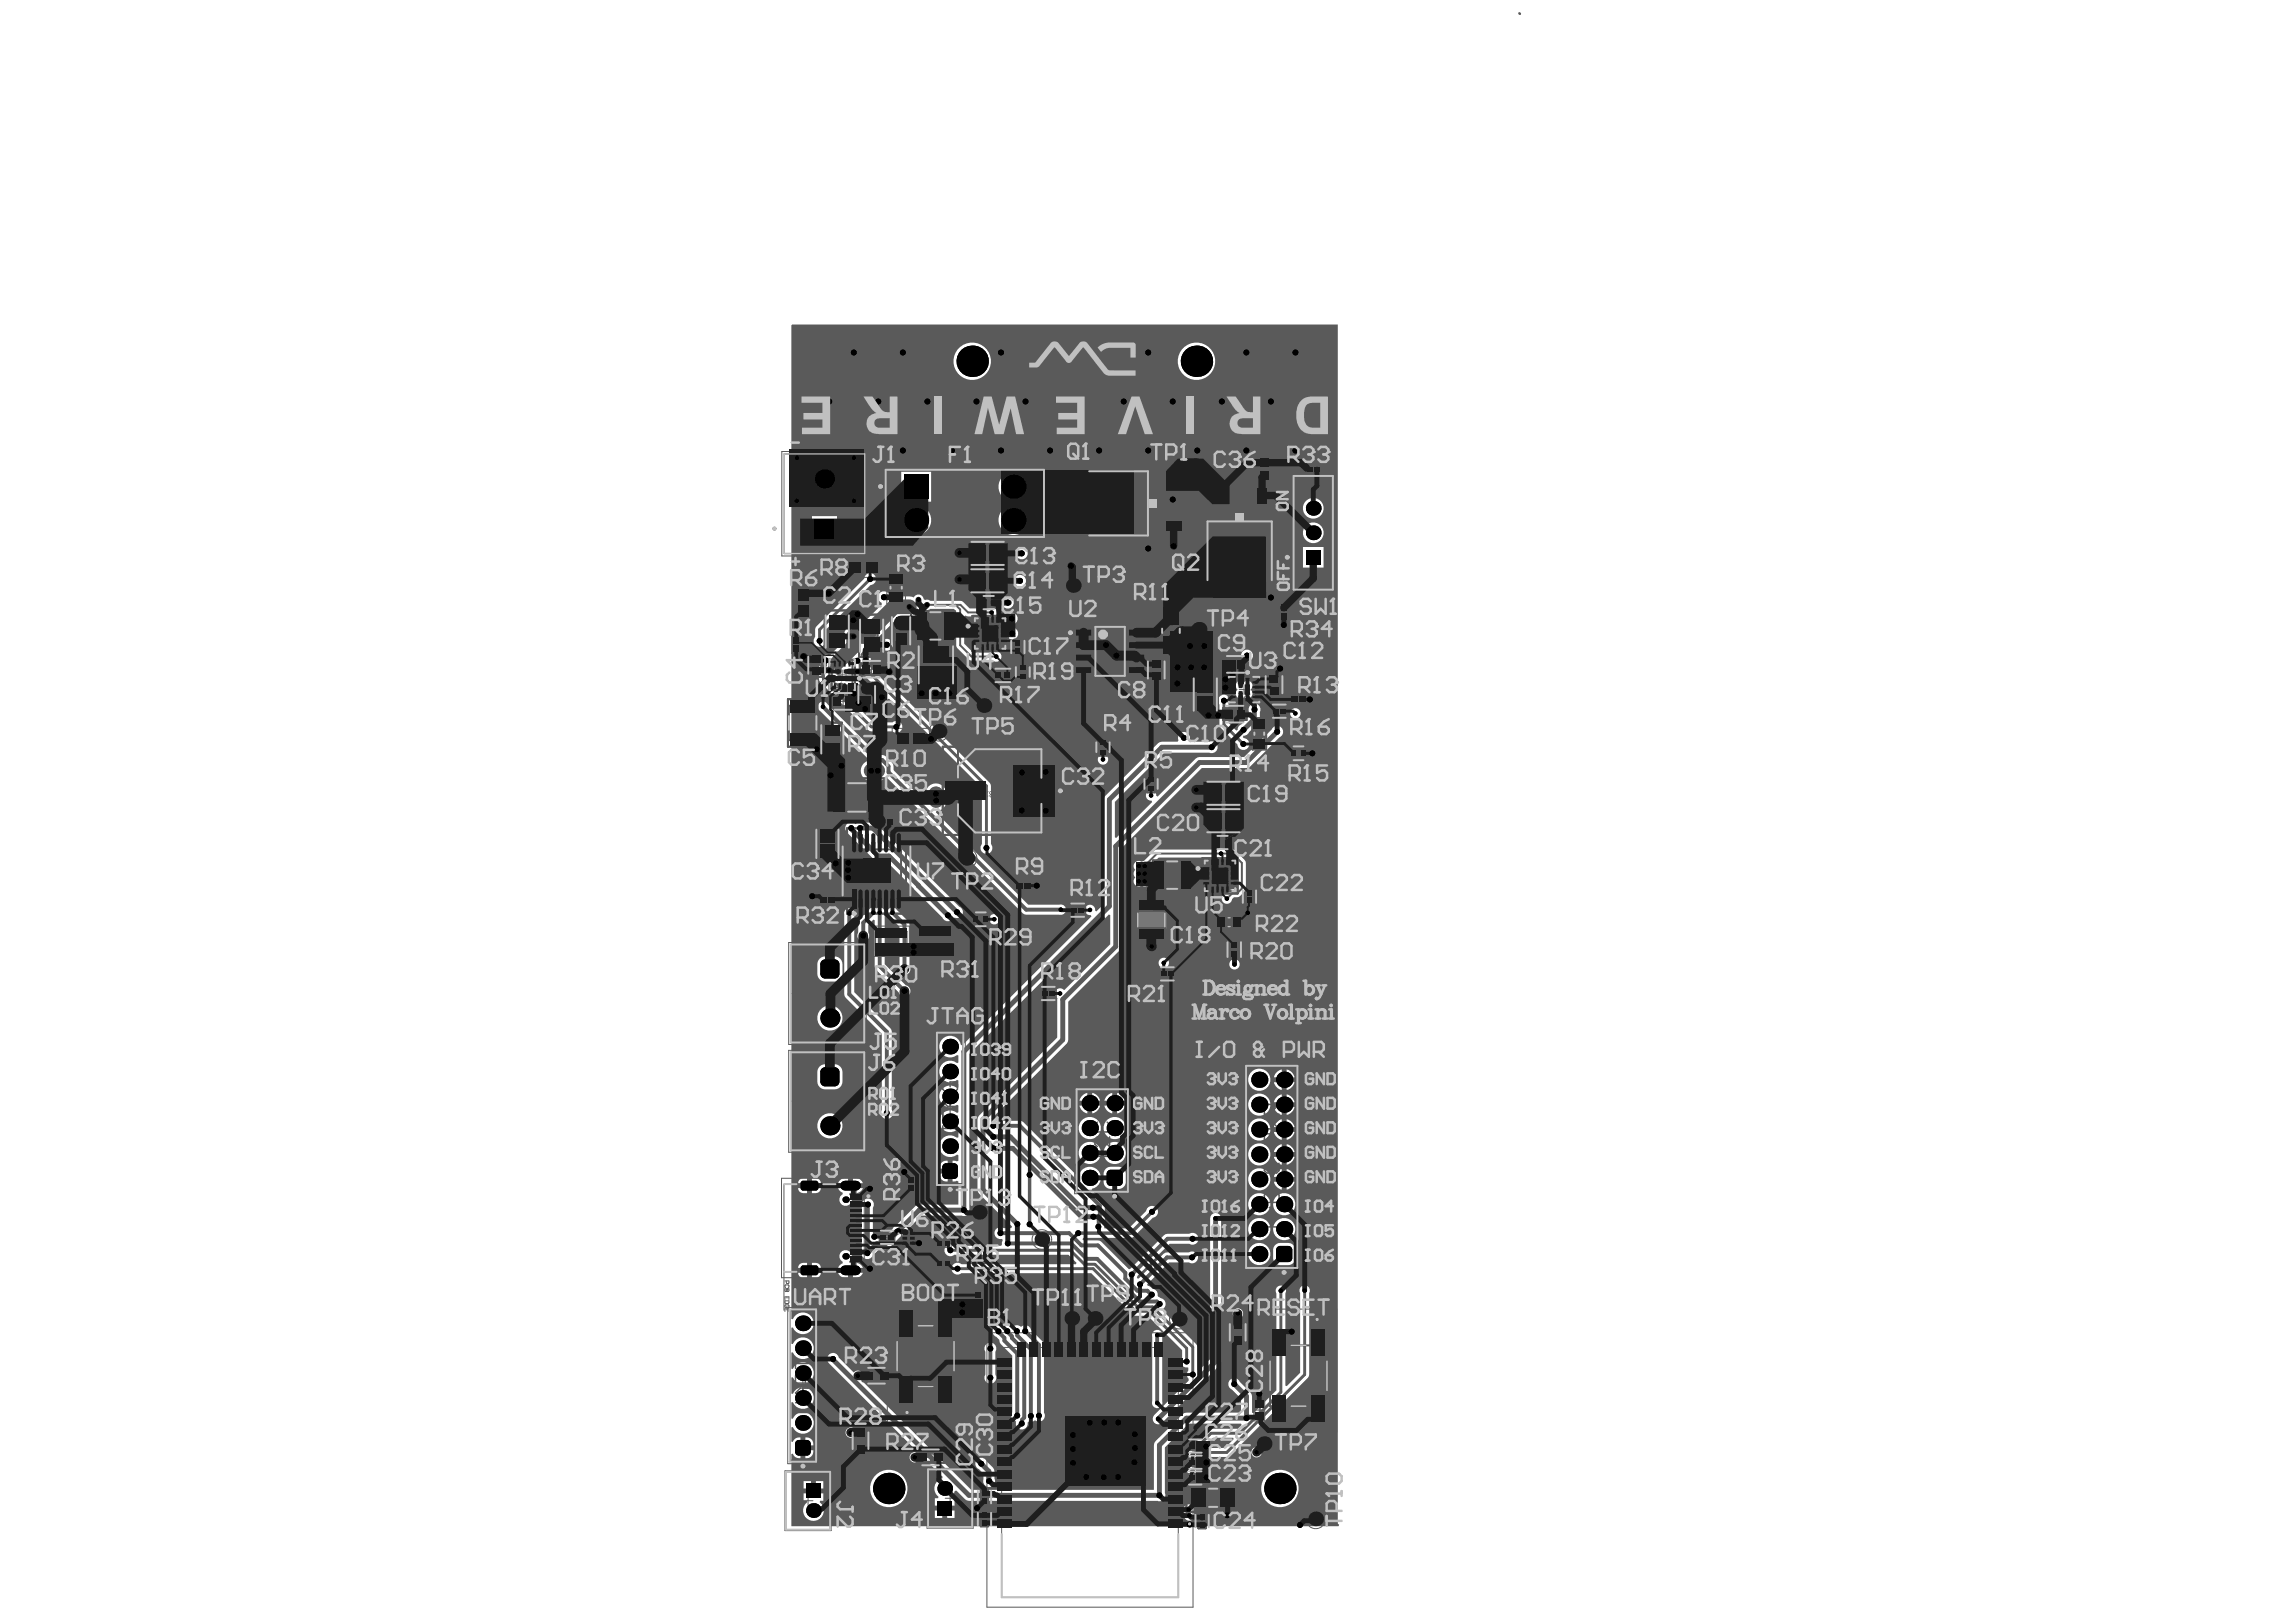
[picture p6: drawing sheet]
<svg xmlns="http://www.w3.org/2000/svg" width="297mm" height="210mm" viewBox="0 0 297 210" stroke-linecap="round" stroke-linejoin="round" font-family="sans-serif">
<g fill="none" stroke="#5a5a5a" stroke-width=".13">
<path d="M124.2 65.1h1.3M124.8 64.5v1.3M127.1 75.2h1.3M127.1 71.6h1.3M127.3 78h1.2M127.7 74.5v1.3M127.8 71v1.2M127.9 77.4v1.2M103.2 93.6h1.3M103.8 92.9v1.3M105 86.1h1.3M105.7 85.4v1.3"/>
<path d="M107 95.7h1.3M107.7 81.7h1.3M107.7 95v1.3M108.3 81.1v1.3M108.3 87.3h1.3M108.4 90.8h1.3M109 86.7v1.3M109.1 90.1v1.3M111.5 89.9h1.3M112.1 82.3h1.3M112.1 86.6h1.3M112.1 89.2v1.3"/>
<path d="M112.8 81.6v1.3M112.8 86v1.2M115.9 81.6h1.3M116.6 81v1.3M120.4 81h1.2M120.4 86h1.3M121 80.4v1.2M121.1 85.4v1.3M127.5 82h1.2M128.1 81.3v1.3M129.1 87.4h1.3M129.7 86.8v1.2"/>
<path d="M131 83.7h1.3M131.7 83.1v1.3M131.7 87h1.2M132.3 86.3v1.3M142.1 96.7h1.2M142.7 96.1v1.2M143 84.3h1.3M143.6 83.7v1.2M148.9 86.7h1.3M149.6 86.1v1.2M150.9 81.6h1.2M151.5 81v1.3"/>
<path d="M155.3 89.9h1.3M155.9 89.2v1.3M159.1 92.4h1.3M159.2 86h1.3M159.7 91.8v1.3M159.8 85.3v1.3M160.3 89.2h1.3M160.9 88.6v1.3M162.3 95h1.3M162.9 94.3v1.3M164.2 88.6h1.3M164.8 88v1.2"/>
<path d="M164.9 92h1.2M165.5 91.4v1.3M167.4 97.5h1.2M168 96.9v1.2M106.4 109.2h1.3M107 108.6v1.2M110.2 103.2h1.3M110.9 102.6v1.2M112.8 112.7h1.2M113.4 112.1v1.2M126.3 119h1.2M126.9 118.3v1.3"/>
<path d="M128.7 102.3h1.3M129.3 101.7v1.3M138.8 117.8h1.3M139.4 117.2v1.2M148.3 101.5h1.3M148.9 100.8v1.3M151 113.3h1.3M151.6 112.6v1.3M157.2 113.3h1.3M157.5 109h1.3M157.6 102.7h1.3M157.6 106.2h1.3"/>
<path d="M157.8 112.7v1.3M158.2 108.4v1.3M158.3 102v1.3M158.3 105.6v1.2M161 116h1.3M161.6 115.4v1.3M106.4 128.6h1.3M107 127.9v1.3M135 128.6h1.3M135.6 127.9v1.3M150.4 126h1.3M151 125.4v1.3"/>
<path d="M159 122.9h1.3M159.7 122.3v1.2M106.4 142.5h1.3M107 141.9v1.3M114.8 159.5v1.3M122.3 143.5h1.3M122.9 142.9v1.2M142 147.6h1.2M142.6 147v1.2M163.9 151h1.3M164.5 150.4v1.2M103.2 179.3h1.3"/>
<path d="M103.9 178.7v1.2M112.8 178h1.2M113.4 177.4v1.3M114.1 160.1h1.3M114.8 168.2h9.9v15.9h-9.9zM127.7 172.5h26.6v35.5h-26.6zM159.5 172.4h1.3M160.1 171.8v1.3M163 169.4h9.9v15.9h-9.9zM110.7 186.4h1.3M111.3 185.8v1.3M119.7 188.6h1.3"/>
<path d="M120.4 188v1.2M126.7 196.6h1.3M126.7 193.7h1.3M127.4 193.1v1.3M127.4 195.9v1.3M154 191.3h1.3M154 187.1h1.3M154 189.2h1.3M154.6 190.6v1.3M154.7 186.5v1.3M154.7 188.6v1.3M154.9 196.8h1.3"/>
<path d="M155.5 196.2v1.3M156.3 193.8h1.3M156.9 193.2v1.3"/>
</g>
<path d="M147 116.3h3.9v5.6h-3.9z" fill="#5a5a5a"/>
<g fill="none" stroke="#5a5a5a" stroke-width=".13">
<path d="M101.1 58.4h11.1v13.5h-11.1zM162.8 59.2h1.5v3h-1.5zM102.6 75.6h2.6v4.8h-2.6zM103.3 78h1.2M103.9 77.4v1.2M109.3 72.1h4.8v2.6h-4.8zM111.1 73.4h1.2M111.7 72.8v1.2M114.7 74h2.4v4.1h-2.4zM115.3 76.1h1.3M115.9 75.4v1.3M138.2 60.1h15.2v10.1h-15.2z"/>
<path d="M155.3 62.6h10.1v15.2h-10.1zM162.9 60.7h1.3M163.6 60.1v1.2M165.5 78.1h1.2v2.2h-1.2zM165.7 79.2h.8M166.1 78.8v.8M167.2 61.5h5.4v14.9h-5.4zM168.9 60.2h2v1h-2zM169.3 68.9h1.2M169.5 60.7h.8M169.9 60.3v.8M169.9 68.3v1.3"/>
<path d="M102.4 82.3h1.2v2.3h-1.2zM102.6 83.4h.8M103 83v.8M115.4 94.3h4.9v2.6h-4.9zM117.2 95.6h1.2M117.8 95v1.2M166.9 89.9h2.2v1.2h-2.2zM167.6 90.5h.8M168 90.1v.8M105.9 115.9h2.3v1.2h-2.3zM106.7 116.5h.7M107 116.1v.8"/>
<path d="M113 119.8h4.6v4h-4.6zM113.7 105.9h2v1h-2zM114.3 106.4h.7M114.7 106v.7M118.7 119.6h4.7v4h-4.7zM131.3 114h2.3v1.2h-2.3zM132.1 114.6h.7M132.4 114.2v.8M157.2 118.4h3.7v1.8h-3.7zM101.1 152.5h10.7v12.8h-10.7zM116.6 159.2h1.9v2.1h-1.9zM117.3 152.1h1.1v2.2h-1.1z"/>
<path d="M117.5 153.2h.7M117.5 159.9v.7M117.8 152.9v.7M117.2 160.2h.7M121.1 163h1.9v1h-1.9zM121.1 160.4h1.9v1h-1.9zM121.7 163.5h.7M121.7 160.9h.7M122.1 160.6v.7M122.1 163.2v.7M126 167h1.1v2.3h-1.1zM126.2 168.1h.7"/>
<path d="M126.5 167.8v.7M129.6 174.4h22.8v32.3h-22.8zM101.6 190.3h5.9v7.8h-5.9zM103.9 194.2h1.3M104.5 193.6v1.2M119.9 190h6v7.8h-6zM122.3 193.9h1.3M122.9 193.3v1.2M162.2 181.1h1.4v2.8h-1.4zM162.3 182.5h1.2M162.9 181.9v1.1"/>
</g>
<path d="M147 116.3h3.9v5.6h-3.9z" fill="none" stroke="#5a5a5a" stroke-width=".19"/>
<path d="M116.1 171.6h7.3v7.8h-7.3zM164.3 174.1h7.4v7.9h-7.4z" fill="none" stroke="#5a5a5a" stroke-width=".25"/>
<g fill="#5a5a5a">
<path d="M139.3 62.5l.6-.6h.9v6.5h-.9l-.6-.6z"/>
<path d="M148.6 61.7h3.7v1.1h-3.7z"/>
<path d="M148.6 67.5h3.7v1.1h-3.7z"/>
<path d="M157.1 75.2h6.5v.9l-.5 .6h-5.4l-.6-.6z"/>
<path d="M156.9 63.7h1.1v3.7h-1.1z"/>
<path d="M162.7 63.7h1.1v3.7h-1.1z"/>
</g>
<g fill="none" stroke="#5a5a5a" stroke-width=".25">
<path d="M106.7 79h3.2v5.5h-3.2zM111.1 79.5h3.3v5.5h-3.3zM114.5 60.7h20.7v8.9h-20.7zM114.6 60.8h20.5v8.7h-20.5zM115.3 79.2h2.6v4.8h-2.6zM118.5 79.1h5v3.8h-5zM118.8 79.2h4.4v3.6h-4.4zM125 73.5h5.5v3.3h-5.5zM125 70h5.5v3.2h-5.5zM125.8 79.7h4.6v4.6h-4.6zM126.5 74.4h2.5v1.6h-2.5zM126.5 70.8h2.5v1.6h-2.5z"/>
<path d="M126.8 77.4h2.2v1.2h-2.2zM127.2 77.6h1.4v.7h-1.4zM150.2 78.5h2.6v6.2h-2.6zM150.3 79.5h2.3v4.3h-2.3zM101.9 90.5h3.8v6.1h-3.8zM102.1 91.3h3.5v4.5h-3.5zM104.9 84.6h1.5v3h-1.5zM105 85h1.3v2.2h-1.3zM106.4 93.5h2.5v4.3h-2.5zM106.9 94.4h1.6v2.6h-1.6zM107.3 85.4h3.3v3.9h-3.3zM107.5 80.5h1.6v2.5h-1.6z"/>
<path d="M107.6 90h3v1.5h-3zM107.6 85.7h2.7v3.3h-2.7zM108 90.2h2.2v1.2h-2.2zM111.2 85.9h3.1v1.5h-3.1zM111.4 88.4h1.5v3h-1.5zM111.5 88.8h1.2v2.2h-1.2zM111.7 86h2.2v1.2h-2.2zM112 81h1.6v2.5h-1.6zM116.1 80.7h1v1.9h-1zM119.2 83.5h3.7v5.1h-3.7zM119.5 84h3.2v4.1h-3.2zM122 96.6h14.7v11.4h-14.7z"/>
<path d="M123.9 97h10.8v10.7h-10.8zM126.1 80h4v3.9h-4zM128.6 86.9h2.3v1.1h-2.3zM129.1 87.1h1.3v.6h-1.3zM131.2 82.8h1v1.9h-1zM131.4 83.1h.6v1.3h-.6zM131.8 85.9h1v2.1h-1zM132 86.3h.7v1.4h-.7zM139.1 80.8h9.1v7h-9.1zM141.1 81.1h5v6.4h-5zM142.2 95.6h1v2.2h-1zM142.3 96h.7v1.4h-.7z"/>
<path d="M148.8 85.2h1.5v3h-1.5zM149 85.6h1.2v2.2h-1.2zM154.3 87.1h3.3v5.5h-3.3zM155.1 88.6h1.6v2.5h-1.6zM158.2 91.7h3.1v1.5h-3.1zM158.3 85.2h3.1v1.5h-3.1zM158.6 91.8h2.3v1.2h-2.3zM158.7 85.4h2.2v1.2h-2.2zM159 87.6h3.9v3.3h-3.9zM159.3 87.9h3.3v2.7h-3.3zM162 92.9h1.8v4.1h-1.8zM162.3 93.8h1.3v2.3h-1.3z"/>
<path d="M164.1 87.1h1.5v3h-1.5zM164.2 87.5h1.2v2.2h-1.2zM164.5 91.6h2v.9h-2zM164.9 91.7h1.2v.7h-1.2zM166.9 97h2.2v1h-2.2zM167.3 97.1h1.4v.7h-1.4zM105.8 107h2.5v4.4h-2.5zM106.3 107.9h1.5v2.6h-1.5zM107.2 100.7h7.3v5h-7.3zM108.8 101.6h4.1v3.2h-4.1zM109.6 107.2h7.6v11h-7.6zM110.2 109.9h6.4v5.6h-6.4z"/>
<path d="M125.8 118.5h2.2v1h-2.2zM126.2 118.6h1.4v.7h-1.4zM138.5 117.3h1.9v1h-1.9zM138.8 117.5h1.3v.6h-1.3zM148.4 100.4h1v2.1h-1zM148.6 100.8h.7v1.3h-.7zM149.2 111.3h4.9v3.9h-4.9zM149.4 111.5h4.5v3.5h-4.5zM155.5 101h5.5v3.3h-5.5zM155.5 104.6h5.5v3.2h-5.5zM155.6 111.1h4.5v4.5h-4.5zM155.9 111.4h3.9v3.9h-3.9z"/>
<path d="M157 101.9h2.6v1.6h-2.6zM157 105.4h2.6v1.6h-2.6zM157 108.4h2.3v1.2h-2.3zM157.5 108.7h1.3v.7h-1.3zM161.2 115.1h.9v1.9h-.9zM161.3 115.4h.7v1.3h-.7zM134.7 128.1h1.9v.9h-1.9zM135 128.2h1.3v.7h-1.3zM150.1 125.6h1.9v.9h-1.9zM150.4 125.7h1.3v.6h-1.3zM159.1 121.7h1.1v2.3h-1.1zM159.4 122.3h.6v1.2h-.6z"/>
<path d="M113.8 159.6h1.9v1h-1.9zM114.1 159.8h1.3v.6h-1.3zM111.6 177.3h3.6v1.4h-3.6zM112.3 177.5h2.2v1.1h-2.2zM159.4 170.6h1.4v3.6h-1.4zM159.6 171.3h1.1v2.2h-1.1zM110.6 184.7h1.4v3.5h-1.4zM110.8 185.4h1.1v2.1h-1.1zM118.6 187.9h3.6v1.4h-3.6zM119.3 188h2.2v1.2h-2.2zM126.9 195.6h.9v1.9h-.9zM126.9 192.8h.9v1.9h-.9z"/>
<path d="M127 193.1h.7v1.3h-.7zM127 195.9h.7v1.3h-.7zM153.5 192h6.9v3.6h-6.9zM153.7 190.8h1.9v.9h-1.9zM153.7 186.7h1.9v.9h-1.9zM153.7 188.8h1.9v.9h-1.9zM154 190.9h1.3v.7h-1.3zM154 186.8h1.3v.7h-1.3zM154 188.9h1.3v.6h-1.3zM154.9 192.8h4.1v2h-4.1zM155 195.9h1v1.9h-1zM155.2 196.2h.6v1.3h-.6z"/>
<circle cx="100.2" cy="68.4" r=".13"/>
<circle cx="112.3" cy="154.8" r=".13"/>
</g>
<g fill="none" stroke="#5a5a5a" stroke-width=".13">
<path d="M162.9 59.6h1.3v2.2h-1.3zM103.3 76.9h1.2v2.2h-1.2zM110.6 72.8h2.2v1.2h-2.2zM115.1 74.7h1.7v2.7h-1.7zM165.7 78.5h.8v1.4h-.8zM167.4 61.6h5v14.7h-5zM169.2 60.3h1.4v.8h-1.4zM102.6 82.7h.8v1.4h-.8zM116.8 95h2.1v1.2h-2.1zM167.3 90.1h1.4v.8h-1.4zM106.3 116.1h1.4v.8h-1.4zM114 106h1.3v.7h-1.3z"/>
<path d="M131.7 114.2h1.4v.8h-1.4zM147.4 117h3.1v4.1h-3.1zM147.4 117.8h3.1M102.3 122.2h9.5v12.7h-9.5zM102.3 136.2h9.5v12.7h-9.5zM102.3 128.6h1M103.3 122.2v12.7M103.3 136.2v12.7M106.7 128.6a.45 .45 0 0 0-.2 .7 .45 .45 0 0 0 .6 0 .45 .45 0 0 0 0-.6h.6v.6M106.8 127.7a.33 .33 0 0 0-.4 .3l.1 .2 .2 .1h1M147.4 120.3h3.1M102.3 142.5h1"/>
<path d="M106.8 141.7a.33 .33 0 0 0-.4 .3l.1 .2 .2 .1h1M106.8 142.6a.6 .6 0 0 1 .9 .5l-.2 .2M116.9 159.3h1.3v1.9h-1.3zM117.5 152.5h.7v1.4h-.7zM101.4 164.6h9.4v-11.4h-9.4v16.4M101.5 165.8h.6v.2l-.3 .1-.1-.3M101.5 166.8h.6v.3h-.1h-.2h-.2zM101.5 168.2v-.4h.6v.4M101.5 168.3h.6v.3l-.1 .1h-.4zM101.5 169.7v-.3h.6v.3M101.6 166.6l-.1-.1 .1-.2h.4l.1 .1-.1 .2M101.8 166.8h.1"/>
<path d="M101.8 169v.2l-.3-.1 .1-.2h.4h.1l-.1 .3M101.8 166.8v.3M101.8 167.8v.2M101.8 169.4v.1M121.4 163.2h1.4v.7h-1.4zM121.4 160.6h1.4v.7h-1.4zM126.2 167.5h.7v1.3h-.7zM101.7 190.5h5.7v7.5h-5.7zM120.1 190.2h5.7v7.4h-5.7zM162.3 181.4h1.2v2.2h-1.2z"/>
<circle cx="106.8" cy="143" r=".39"/>
</g>
<path d="M101.5 58.7h10.4v12.9h-10.4zM157.9 118.8h2.2v1.1h-2.2zM113.3 120.5h4v2.6h-4zM119 120.3h4v2.6h-4z" fill="none" stroke="#5a5a5a" stroke-width=".16"/>
<path d="M139.3 62.5l.6-.6h.9v6.5h-.9l-.6-.6zM140.9 61v8.3M156.2 75.1h8.3M157.1 75.2h6.5v.9l-.5 .6h-5.4l-.6-.6z" fill="none" stroke="#5a5a5a" stroke-width=".26"/>
<g fill="none" stroke="#5a5a5a" stroke-width=".19">
<path d="M122 143.8v1.3M122 145.7v.6M122 146h1.6l.3 .3v.4l-.3 .3M122 144.4h1.9M122.3 140l-.3 .3v.7l.3 .3h1.3l.3-.3v-.7l-.3-.3h-.7v.6M122.9 141.9v1.3M123.9 141.9h-1.3l-.6 .6 .6 .7h1.3M141.6 149.3v.7M141.6 149.7h2M142 145.2l-.4 .3v.7l.4 .3h1.2l.4-.3v-.7l-.4-.3M143.6 147.1v1.3l-1.3-1.3h-.3l-.4 .3v.7l.4 .3M143.6 149.3v.7"/>
<path d="M163.6 154.7l.3-.4h1.3l.3 .4v.6l-.3 .3h-1.3l-.3-.3zM163.6 158.5v.6M163.6 158.8h1.9M163.6 144.8h1.9l-.7 .7 .7 .6h-1.9M164.2 150.8h.1M164.2 150.8h-.3l-.3 .4v.3l.3 .3h.3l.3-.3M164.2 156.2l1.3 1.3M164.2 150.8l.3 .4M164.5 150.5l.3 .3M164.5 151.2v.3M164.8 144.2v-1l-.3-.3h-.6l-.3 .3v1h1.9M164.8 148v-1l-.3-.3h-.6l-.3 .3v1h1.9"/>
<path d="M164.8 150.8h.4M164.8 150.8l-.3 .4M165.2 150.8l.3 .4v.3l-.3 .3h-.4l-.3-.3M165.5 158.5v.6M165.5 150.5l-.3 .3M165.5 142.9l-.7 .7M102.9 175.8v1.3M102.9 176.5h1.9M103.9 179.6v1.3M104.2 179v-1l-.3-.3h-.7l-.3 .3v1h1.9M104.8 179.6h-1.2l-.7 .7 .7 .6h1.2M104.8 177.7l-.6 .7"/>
<path d="M102.9 181.5h1.6l.3 .3v.7l-.3 .3h-1.6"/>
</g>
<g fill="#5a5a5a">
<path d="M112.8 82.4l.3-.1h.2a.36 .36 0 0 1 .3 .3 .36 .36 0 0 1-.2 .4l-.1-.1a.29 .29 0 0 0 .1-.4 .29 .29 0 0 0-.4-.1 .29 .29 0 0 0-.1 .4l.1 .1v.1a.41 .41 0 0 1-.2-.6z"/>
<path d="M112.8 83.4h.6l-.1-.2h.1l.2 .3h-.8z"/>
<path d="M108.3 81.9l.4-.2 .3 .1a.34 .34 0 0 1 .1 .4 .34 .34 0 0 1-.2 .2v-.1a.3 .3 0 0 0-.1-.5 .3 .3 0 0 0-.4 .4l.1 .1h.1v.2l-.3-.3z"/>
<path d="M108.3 82.5l.3 .3a.21 .21 0 0 0 .2 .2 .21 .21 0 0 0 .2-.3h-.1v-.1a.27 .27 0 0 1 .2 .2 .27 .27 0 0 1-.2 .3 .27 .27 0 0 1-.3-.2l-.2-.2v.4h-.1z"/>
<path d="M112.1 86.7h.1a.4 .4 0 0 1 .6 .4 .4 .4 0 0 1-.7 .2v-.1a.3 .3 0 0 0 .6-.1 .3 .3 0 0 0-.4-.4l-.2 .2h-.1z"/>
<path d="M111.4 86.8a.28 .28 0 0 1 .3-.2 .28 .28 0 0 1 .2 .3h-.1a.17 .17 0 0 0-.2-.2 .17 .17 0 0 0 0 .3h.2l-.1 .1a.14 .14 0 0 0-.2 .1 .14 .14 0 0 0 .2 .2 .14 .14 0 0 0 .1-.2h.1a.22 .22 0 0 1-.3 .3 .22 .22 0 0 1 0-.4l-.2-.1z"/>
<path d="M105.7 86.3l.1-.2h.3l.3 .1 .1 .1a.33 .33 0 0 1-.3 .5v-.1a.25 .25 0 0 0 .1-.4 .25 .25 0 0 0-.3-.1 .24 .24 0 0 0-.3 .2 .24 .24 0 0 0 .2 .3v.1l-.2-.1z"/>
<path d="M103.9 93.7l.2-.1h.3l.3 .2a.27 .27 0 0 1-.2 .4h-.1a.28 .28 0 0 0 .1-.5 .28 .28 0 0 0-.5 0 .22 .22 0 0 0-.1 .3 .22 .22 0 0 0 .2 .2v.1h-.1a.39 .39 0 0 1-.1-.6z"/>
<path d="M103.8 94.5l.2-.1 .1 .1a.18 .18 0 0 0-.2 .2 .18 .18 0 0 0 .3 .1 .18 .18 0 0 0 .1-.2l-.1-.2 .5 .1v.4h-.1v-.3h-.3a.27 .27 0 0 1-.3 .3 .27 .27 0 0 1-.2-.4z"/>
<path d="M111.3 89.3l.2-.1v.1a.3 .3 0 0 0 0 .5 .3 .3 0 0 0 .5-.1 .25 .25 0 0 0-.2-.4v-.1h.1a.4 .4 0 0 1-.1 .7 .4 .4 0 0 1-.5-.5z"/>
<path d="M109.1 90.1l.2-.1a.35 .35 0 0 1 .5 .2h-.1a.29 .29 0 0 0-.5-.1 .29 .29 0 0 0 0 .5 .26 .26 0 0 0 .3 .1 .26 .26 0 0 0 .2-.2h.1v.1a.38 .38 0 0 1-.6 .1 .38 .38 0 0 1-.1-.5z"/>
<path d="M109.9 90h.5l-.3 .8h-.1v-.2l.3-.5h-.4z"/>
<path d="M148.8 86.1l.1-.1 .1 .1a.28 .28 0 0 0-.1 .4 .28 .28 0 0 0 .4 .1 .24 .24 0 0 0 .2-.2 .24 .24 0 0 0-.2-.3l.1-.1a.39 .39 0 0 1-.1 .7 .39 .39 0 0 1-.6-.3z"/>
<path d="M159.9 85.3l.4-.2 .2 .2-.1 .1a.3 .3 0 0 0-.5 0 .3 .3 0 0 0 .2 .5 .23 .23 0 0 0 .2 0 .23 .23 0 0 0 .1-.2l.1 .1a.39 .39 0 0 1-.5 .1 .39 .39 0 0 1-.1-.6z"/>
<path d="M155.1 89.3l.2-.1v.1a.29 .29 0 0 0 0 .5 .29 .29 0 0 0 .4-.1l.1-.2-.2-.2v-.1l.3 .1v.3a.41 .41 0 0 1-.5 .3 .41 .41 0 0 1-.3-.6z"/>
<path d="M155.1 88.7h.8v.1h-.6l.1 .2h-.1z"/>
<path d="M155.1 88.1h.8v.1h-.6l.1 .1-.1 .1z"/>
<path d="M127.1 71.8l.3-.2 .2 .1 .1 .2v.3a.35 .35 0 0 1-.3 .3 .35 .35 0 0 1-.3-.3h.1a.27 .27 0 0 0 .4 .1 .27 .27 0 0 0 0-.4 .24 .24 0 0 0-.2-.2 .24 .24 0 0 0-.3 .2h-.1z"/>
<path d="M126.6 71.6h.1v.7l.2-.1-.2 .3z"/>
<path d="M125.8 71.7a.27 .27 0 0 1 .3-.1 .27 .27 0 0 1 .2 .3h-.1a.18 .18 0 0 0-.2-.2 .18 .18 0 0 0-.1 .2 .18 .18 0 0 0 .2 .1v.1a.14 .14 0 0 0-.2 .1 .14 .14 0 0 0 .1 .2 .14 .14 0 0 0 .2-.1h.1a.22 .22 0 0 1-.3 .1 .22 .22 0 0 1-.1-.3l-.1-.2z"/>
<path d="M127.1 75.3l.1-.1a.4 .4 0 0 1 .5 .2 .4 .4 0 0 1-.1 .5 .4 .4 0 0 1-.6-.1h.1a.29 .29 0 0 0 .5 0 .29 .29 0 0 0 0-.4l-.1-.1a.26 .26 0 0 0-.4 .2l-.1-.1z"/>
<path d="M126.6 75.2h.1v.6l.1-.1-.2 .3z"/>
<path d="M121.1 86.2l.3-.2 .4 .1a.36 .36 0 0 1-.1 .7v-.1a.31 .31 0 0 0-.1-.6 .31 .31 0 0 0-.4 .4l.2 .2-.1 .1a.35 .35 0 0 1-.2-.6z"/>
<path d="M121.1 87.1h.6l-.1-.1h.1l.2 .2h-.8z"/>
<path d="M157.6 102.8a.4 .4 0 0 1 .7 .2 .4 .4 0 0 1-.6 .5l-.2-.2h.2a.26 .26 0 0 0 .3 .1 .26 .26 0 0 0 .1-.4 .24 .24 0 0 0-.2-.2 .24 .24 0 0 0-.3 .2l-.1-.1z"/>
<path d="M157.1 102.7h.1v.6l.2-.1-.3 .3z"/>
<path d="M157.6 106.4a.4 .4 0 0 1 .7 .2 .4 .4 0 0 1-.5 .5l-.3-.3h.2a.27 .27 0 0 0 .4 .1 .27 .27 0 0 0 0-.4v-.1a.24 .24 0 0 0-.3-.1 .24 .24 0 0 0-.2 .2h-.1z"/>
<path d="M156.9 106.3h.6l-.2 .2a.25 .25 0 0 0-.2 .2 .25 .25 0 0 0 .1 .3h.1l.1-.2v.1a.26 .26 0 0 1-.4 0 .26 .26 0 0 1 .2-.4l.1-.2h-.4z"/>
<path d="M156.3 194l.1-.1h.4l.1 .2-.1 .5a.35 .35 0 0 1-.3 .1 .35 .35 0 0 1-.3-.3h.1a.3 .3 0 0 0 .5 0 .3 .3 0 0 0-.3-.4h-.1l-.1 .1h-.1z"/>
<path d="M155.6 193.9h.5l-.1 .2a.23 .23 0 0 0-.3 .2 .23 .23 0 0 0 .2 .3l.1-.2h.1a.27 .27 0 0 1-.4 .2 .27 .27 0 0 1 .1-.5l.2-.1h-.4z"/>
<path d="M155 194a.27 .27 0 0 1 .3-.1 .27 .27 0 0 1 .2 .2h-.1a.17 .17 0 0 0-.2-.2 .17 .17 0 0 0-.1 .2 .17 .17 0 0 0 .2 .1v.1a.14 .14 0 0 0-.2 .2 .14 .14 0 0 0 .2 .1 .14 .14 0 0 0 .1-.2l.1 .1a.23 .23 0 0 1-.3 .2 .23 .23 0 0 1-.1-.4l-.1-.1z"/>
<path d="M128.7 102.5l.2-.1h.3l.1 .2v.3a.36 .36 0 0 1-.3 .3 .36 .36 0 0 1-.4-.2l.1-.1a.29 .29 0 0 0 .5 .1 .29 .29 0 0 0-.1-.5 .23 .23 0 0 0-.2 0 .23 .23 0 0 0-.2 .1h-.1z"/>
<path d="M128 102.4a.29 .29 0 0 1 .5 .2h-.1a.18 .18 0 0 0-.2-.2 .18 .18 0 0 0-.1 .3 .18 .18 0 0 0 .2 .1 .17 .17 0 0 0-.2 .1 .17 .17 0 0 0 .1 .2l.2-.1h.1v.1a.22 .22 0 0 1-.4 0 .22 .22 0 0 1 0-.3 .22 .22 0 0 1-.1-.2 .22 .22 0 0 1 0-.2z"/>
<path d="M127.4 102.4h.5l-.2 .3a.2 .2 0 0 0-.3 .2 .2 .2 0 0 0 .3 .2l.1-.2v.1a.26 .26 0 0 1-.4 .1 .26 .26 0 0 1 .1-.4l.2-.2h-.3z"/>
<path d="M107.1 109.4l.3-.2 .4 .1a.34 .34 0 0 1-.2 .6v-.1a.3 .3 0 0 0 .1-.4 .3 .3 0 0 0-.4-.1 .3 .3 0 0 0-.1 .4l.1 .1v.1l-.3-.2z"/>
<path d="M107.1 110.1l.2-.1v.1a.18 .18 0 0 0-.2 .3 .16 .16 0 0 0 .3 .1 .16 .16 0 0 0 0-.3h.1a.15 .15 0 0 0 .2 .2 .15 .15 0 0 0 .1-.1 .15 .15 0 0 0-.2-.2h.1a.21 .21 0 0 1 .1 .3 .21 .21 0 0 1-.3 0 .26 .26 0 0 1-.4 .1 .26 .26 0 0 1 0-.4z"/>
<path d="M110.9 102.5l.2-.1h.3l.2 .2h-.2a.27 .27 0 0 0-.4-.1 .27 .27 0 0 0 0 .4v.1a.26 .26 0 0 0 .3 .1 .26 .26 0 0 0 .2-.2h.1l-.1 .2a.4 .4 0 0 1-.6 0 .4 .4 0 0 1 0-.6z"/>
<path d="M111.7 102.4h.1a.23 .23 0 0 1 .3 0 .23 .23 0 0 1-.1 .4 .25 .25 0 0 1 0 .4 .25 .25 0 0 1-.3-.2h.1a.18 .18 0 0 0 .2 .1 .18 .18 0 0 0 .1-.2 .18 .18 0 0 0-.3-.1v-.1a.14 .14 0 0 0 .2-.1 .14 .14 0 0 0-.1-.1 .14 .14 0 0 0-.1 .1h-.1z"/>
<path d="M112.4 102.4h.4v.1h-.3l-.1 .2h.1a.27 .27 0 0 1 .3 .2 .27 .27 0 0 1-.2 .3 .27 .27 0 0 1-.3-.2h.1a.18 .18 0 0 0 .2 .1 .18 .18 0 0 0 .2-.2 .18 .18 0 0 0-.3-.2l-.2 .1z"/>
<path d="M124.8 64.3h.6v.1h-.5v.3h.4v.1h-.4v.4h-.1z"/>
<path d="M125.5 64.6l.3-.3v.9h-.1v-.7l-.2 .2z"/>
<path d="M120.5 81h.5v.8h-.1v-.7h-.4z"/>
<path d="M120 81h.1v.6l.2-.1-.2 .3z"/>
<path d="M151.1 113.3h.5v.8h-.1v-.7h-.4z"/>
<path d="M150.5 113.3h.5l-.1 .2a.26 .26 0 0 0-.2 .2 .26 .26 0 0 0 .1 .3l.1-.2 .1 .1a.27 .27 0 0 1-.2 .2 .27 .27 0 0 1-.3-.2 .27 .27 0 0 1 .2-.3l.2-.2h-.4z"/>
<path d="M116.6 82.4l.3 .3a.22 .22 0 0 0 .2 .1 .22 .22 0 0 0 .2-.1l-.2-.3a.27 .27 0 0 1 .3 .3 .27 .27 0 0 1-.3 .3 .27 .27 0 0 1-.3-.3l-.1-.2v.5h-.1z"/>
<path d="M148.1 100.2h.1v.3h.2a.26 .26 0 0 1 .2-.3 .26 .26 0 0 1 .3 .2 .26 .26 0 0 1-.2 .3v-.1a.17 .17 0 0 0 0-.3 .17 .17 0 0 0-.2 0 .17 .17 0 0 0 0 .3v.1l-.4-.1z"/>
<path d="M106.8 94.4l.9 .3v.1l-.8-.3v.4h-.1z"/>
<path d="M151.5 82.7h.6l-.1-.1 .1-.1 .2 .3h-.8z"/>
<path d="M151.5 83.3h.6l-.1-.1 .1-.1 .2 .3h-.8z"/>
<path d="M162.1 93.8h.8v.1h-.6l.1 .2h-.1z"/>
<path d="M112.1 178.1h.5l-.3 .4a.17 .17 0 0 0-.1 .1 .17 .17 0 0 0 .1 .2 .17 .17 0 0 0 .2-.2l.1 .1a.27 .27 0 0 1-.5 .1 .27 .27 0 0 1 .2-.4l.2-.2h-.4z"/>
<path d="M111.5 178.1h.1a.3 .3 0 0 1 .4 .2h-.1a.18 .18 0 0 0-.2-.2 .18 .18 0 0 0-.2 .3 .18 .18 0 0 0 .3 .1 .14 .14 0 0 0-.2 .2 .13 .13 0 0 0 .1 .1 .13 .13 0 0 0 .1-.2l.1 .1a.22 .22 0 0 1-.3 .2 .22 .22 0 0 1 0-.4 .23 .23 0 0 1-.1-.4z"/>
<path d="M159.3 171.2a.49 .49 0 0 1 .7 .3v-.4h.1v.6l-.3-.2a.22 .22 0 0 0-.2-.2 .22 .22 0 0 0-.2 .1v.1l.1 .1v.1l-.2-.2z"/>
<path d="M121.2 187.9a.27 .27 0 0 1 .4 0 .27 .27 0 0 1-.1 .4l-.2 .2h.4v.1h-.6l.3-.3a.19 .19 0 0 0 .2-.3 .19 .19 0 0 0-.3-.1v.2l-.2-.1z"/>
<path d="M121.8 187.8h.5l-.3 .8h-.1v-.2l.3-.5h-.4z"/>
<path d="M111.3 187.2l.5 .4a.16 .16 0 0 0 .2 0 .16 .16 0 0 0 0-.3l-.1-.1a.27 .27 0 0 1 .3 .3 .27 .27 0 0 1-.3 .3 .27 .27 0 0 1-.3-.3l-.2-.2v.5h-.1z"/>
<path d="M108.3 87.5l.2-.1a.32 .32 0 0 1 .4 .3v.5h-.1v-.5a.22 .22 0 0 0-.2-.2 .22 .22 0 0 0-.2 .2v.5h-.1z"/>
<path d="M107.8 87.4h.1v.6l.2-.1-.3 .3z"/>
<path d="M143.6 83.5h.1v.5a.21 .21 0 0 0 .2 .2 .21 .21 0 0 0 .2-.2v-.5h.1v.5a.31 .31 0 0 1-.3 .3 .31 .31 0 0 1-.3-.3z"/>
<path d="M144.4 83.6a.28 .28 0 0 1 .5 0 .28 .28 0 0 1-.2 .4l-.2 .2h.4v.1h-.5l.3-.4a.16 .16 0 0 0 0-.3 .16 .16 0 0 0-.2 .1h-.1z"/>
<path d="M161 89.4l.1-.1h.7v.1h-.5a.21 .21 0 0 0-.3 .2 .21 .21 0 0 0 .3 .2h.5v.1h-.8l-.1-.2z"/>
<path d="M161 90.1l.2-.1-.1 .1a.16 .16 0 0 0-.1 .2 .16 .16 0 0 0 .2 .1 .16 .16 0 0 0 .1-.2h.1a.14 .14 0 0 0 .1 .2 .14 .14 0 0 0 .2-.1 .14 .14 0 0 0-.2-.2v-.1a.25 .25 0 0 1 .3 .4 .23 .23 0 0 1-.4 0 .25 .25 0 0 1-.4 .1 .25 .25 0 0 1 0-.4z"/>
<path d="M128.1 81.2h.1v.4a.21 .21 0 0 0 .2 .3 .21 .21 0 0 0 .2-.3v-.4h.1v.4a.32 .32 0 0 1-.3 .4 .32 .32 0 0 1-.3-.4z"/>
<path d="M157.8 112.5h.1v.5a.21 .21 0 0 0 .2 .3 .21 .21 0 0 0 .3-.3v-.5h.1v.5a.32 .32 0 0 1-.4 .4 .32 .32 0 0 1-.3-.4z"/>
<path d="M158.7 112.5h.4v.1h-.3l-.1 .3 .1-.1a.27 .27 0 0 1 .3 .2 .27 .27 0 0 1-.2 .4 .27 .27 0 0 1-.3-.3h.1a.18 .18 0 0 0 .2 .1 .18 .18 0 0 0 .2-.2 .18 .18 0 0 0-.2-.1l-.3 .1z"/>
<path d="M112.8 112.1h.6l.2 .1v.3l-.1 .2h-.7v-.1h.5a.21 .21 0 0 0 .2-.2 .21 .21 0 0 0-.2-.2h-.5z"/>
<path d="M112.8 111.4l.5 .3h.3v.1l-.4-.1-.3-.2v.5h-.1z"/>
<path d="M105.9 87v.2h.4zM105.8 86.9l.7 .4h-.6v.1h-.1v-.1h-.1v-.1h.1z"/>
<path d="M111.3 88.6h.2v.1a.19 .19 0 0 0-.1 .2 .19 .19 0 0 0 .3 .1 .25 .25 0 0 1 0-.4 .25 .25 0 0 1 .4 .1 .25 .25 0 0 1-.2 .3l-.2 .1a.31 .31 0 0 1-.3-.1 .31 .31 0 0 1-.1-.4zM111.7 88.8a.18 .18 0 0 0 .3 0 .18 .18 0 0 0-.3 0z"/>
<path d="M148.8 85.6a.15 .15 0 0 0 .3 0 .15 .15 0 0 0-.3 0zM149.2 85.7a.17 .17 0 0 0 .3 0 .17 .17 0 0 0-.3 0zM148.7 85.5a.21 .21 0 0 1 .2-.1 .21 .21 0 0 1 .2 .1 .23 .23 0 0 1 .4 0 .23 .23 0 0 1 0 .3 .23 .23 0 0 1-.4 0 .22 .22 0 0 1-.3 0 .22 .22 0 0 1-.1-.3z"/>
<path d="M160.7 85.4a.2 .2 0 0 0 .4 0 .2 .2 0 0 0-.4 0zM160.7 85.2a.37 .37 0 0 1 .4 .2 .37 .37 0 0 1 0 .4 .25 .25 0 0 1-.2 .2 .25 .25 0 0 1-.3-.2h.1a.19 .19 0 0 0 .3 .1 .19 .19 0 0 0 .1-.3h-.1a.26 .26 0 0 1-.3 0 .26 .26 0 0 1 0-.4z"/>
<path d="M126 75.5v.3l.2-.3zM125.9 75.2h.1v.2h.3l-.4 .6v-.5h-.2v-.1h.2z"/>
<path d="M121.1 87.7l.1-.2h.3a.27 .27 0 0 1 .4 .2 .27 .27 0 0 1-.2 .3v-.1a.2 .2 0 0 0 0-.2 .2 .2 0 0 0-.2-.1 .25 .25 0 0 1 0 .4 .25 .25 0 0 1-.3 0l-.1-.1zM121.2 87.8a.17 .17 0 0 0 .3 0 .17 .17 0 0 0-.3 0z"/>
<path d="M156.4 103.2a.2 .2 0 0 0 .4 0 .2 .2 0 0 0-.4 0zM156.4 102.7a.23 .23 0 0 1 .3 0 .23 .23 0 0 1 .1 .2h-.1a.15 .15 0 0 0-.2-.1 .15 .15 0 0 0-.1 .1v.2a.25 .25 0 0 1 .4 0 .25 .25 0 0 1-.1 .4 .25 .25 0 0 1-.4-.2v-.4z"/>
<path d="M156.4 106.4v.3a.19 .19 0 0 0 .2 .3 .21 .21 0 0 0 .1-.4 .18 .18 0 0 0 0-.2 .18 .18 0 0 0-.2-.1zM156.4 106.3a.29 .29 0 0 1 .4 0 .29 .29 0 0 1 0 .4v.2a.28 .28 0 0 1-.4 .1 .28 .28 0 0 1-.1-.4z"/>
<path d="M107.3 110.7v.3h.4zM107.2 110.6l.6 .4v.1h-.5v.1l-.3-.1v-.1h.2z"/>
<path d="M117 81.8v.2a.14 .14 0 0 0 .1 .2 .14 .14 0 0 0 .2-.2v-.2zM116.6 81.6h.8v.4a.23 .23 0 0 1-.2 .3 .23 .23 0 0 1-.3-.2l-.3 .3v-.2l.3-.2v-.2h-.3z"/>
<path d="M142 96.2v.4h.2v-.3l-.1-.1zM141.9 96.1a.22 .22 0 0 1 .3 0 .22 .22 0 0 1 .1 .2l.4-.3v.1l-.4 .3v.2h.4v.1h-.8z"/>
<path d="M142 95.6l.4 .3v-.3zM141.9 95.5h.5v-.1h.1v.1h.2v.1h-.2v.4h-.1z"/>
<path d="M148.2 101v.4h.2v-.4zM148.1 100.9h.1a.22 .22 0 0 1 .2-.1 .22 .22 0 0 1 .1 .3l.4-.4v.2l-.4 .3v.2h.4v.1h-.8z"/>
<path d="M106.9 95.2v.4h.3v-.4zM106.9 95.1a.22 .22 0 0 1 .3 0 .22 .22 0 0 1 .1 .2l.4-.3v.1l-.4 .3v.2h.4v.1h-.9z"/>
<path d="M151.9 81.8v.2a.14 .14 0 0 0 .1 .2 .14 .14 0 0 0 .2-.2v-.2zM151.5 81.6h.8v.4a.23 .23 0 0 1-.2 .3 .23 .23 0 0 1-.3-.2l-.3 .3v-.2l.3-.2v-.2h-.3z"/>
<path d="M162.2 94.5v.3h.2v-.3zM162.1 94.4h.1a.24 .24 0 0 1 .3 .2l.4-.3v.1l-.4 .2v.2h.4v.2h-.8z"/>
<path d="M162.3 93.2l.3 .3v-.3zM162.1 93.1h.5v-.1h.1v.1h.2v.1h-.2v.4h-.1l-.5-.4z"/>
<path d="M112.8 178.6l.1 .2h.4v-.3zM112.7 178.1h.1l.2 .3h.3v-.3h.1v.8h-.4a.23 .23 0 0 1-.3-.2 .23 .23 0 0 1 .2-.3z"/>
<path d="M159.4 172v.3h.2v-.3zM159.3 171.9a.23 .23 0 0 1 .3-.1 .23 .23 0 0 1 .1 .2l.4-.3v.1l-.4 .3v.2h.4v.1h-.8z"/>
<path d="M159.5 170.7l.3 .3v-.3zM159.3 170.6h.5v-.1h.1v.1h.2v.1h-.2v.4h-.1z"/>
<path d="M120.5 187.9v.3h.2a.14 .14 0 0 0 .2-.2 .14 .14 0 0 0-.2-.1zM120.4 187.8h.3a.23 .23 0 0 1 .3 .2 .23 .23 0 0 1-.2 .2l.3 .4h-.2l-.2-.4h-.2v.4h-.1z"/>
<path d="M111.8 186.6v.2a.14 .14 0 0 0 .1 .2 .14 .14 0 0 0 .1-.2v-.2zM111.3 186.4h.8v.5a.23 .23 0 0 1-.2 .2 .23 .23 0 0 1-.2-.2l-.4 .3v-.2l.4-.2v-.2h-.4z"/>
<path d="M111.8 188.1a.15 .15 0 0 0 .3 0 .15 .15 0 0 0-.3 0zM111.4 188.1a.16 .16 0 0 0 .3 0 .16 .16 0 0 0-.3 0zM111.3 188a.25 .25 0 0 1 .3-.1 .25 .25 0 0 1 .2 .1 .2 .2 0 0 1 .3 0 .2 .2 0 0 1 0 .3 .2 .2 0 0 1-.3-.1v.1a.25 .25 0 0 1-.4 0 .25 .25 0 0 1-.1-.3z"/>
<path d="M129.2 81.3l-.3 .4h.3zM129.2 81.2l.1 .5h.1v.1h-.1v.2h-.1v-.2h-.4z"/>
</g>
<g fill="none" stroke="#5a5a5a" stroke-width=".13">
<path d="M102 122h10.1v13.2h-10.1zM102 135.9h10.1v13.2h-10.1zM121 133.4h3.9v20.2h-3.9zM121.3 133.8h3.2v19.4h-3.2zM161 137.7h7.1v26.6h-7.1zM161.3 138.1h6.5v25.8h-6.5zM117.1 160v.2h.1v-.2M117.5 160l-.2 .1M139 140.7h7.2v13.8h-7.2zM139.4 141.2h6.4v12.8h-6.4zM101.9 169.2h3.9v20.2h-3.9zM102.3 169.6h3.2v19.4h-3.2z"/>
<path d="M117.3 160.1l.2 .1h-.1z"/>
<circle cx="125.8" cy="46.8" r="4.4"/>
<circle cx="154.8" cy="46.8" r="4.4"/>
<circle cx="138.9" cy="75.8" r="1.27"/>
<circle cx="154.7" cy="60.3" r="1.27"/>
<circle cx="121.5" cy="94.6" r="1.27"/>
<circle cx="127.3" cy="91.3" r="1.27"/>
<circle cx="155.1" cy="81.4" r="1.27"/>
<circle cx="125.1" cy="111.1" r="1.27"/>
<circle cx="126.7" cy="156.9" r="1.27"/>
<circle cx="134.8" cy="160.4" r="1.27"/>
<circle cx="138.7" cy="170.6" r="1.27"/>
<circle cx="141.7" cy="170.6" r="1.27"/>
<circle cx="152.6" cy="170.7" r="1.27"/>
<circle cx="115" cy="192.6" r="4.4"/>
<circle cx="163.6" cy="186.8" r="1.27"/>
<circle cx="165.6" cy="192.6" r="4.4"/>
<circle cx="170.2" cy="196.6" r="1.27"/>
</g>
<g fill="none" stroke="#5a5a5a" stroke-width=".25">
<path d="M106.7 79h3.2v5.5h-3.2zM111.1 79.5h3.3v5.5h-3.3zM114.5 60.7h20.7v8.9h-20.7zM115.3 79.2h2.6v4.8h-2.6zM118.5 79.1h5v3.8h-5zM125 73.5h5.5v3.3h-5.5zM125 70h5.5v3.2h-5.5zM125.8 79.7h4.6v4.6h-4.6zM126.8 77.4h2.2v1.2h-2.2zM150.2 78.5h2.6v6.2h-2.6zM101.9 90.5h3.8v6.1h-3.8zM104.9 84.6h1.5v3h-1.5z"/>
<path d="M106.4 93.5h2.5v4.3h-2.5zM107.3 85.4h3.3v3.9h-3.3zM107.6 90h3v1.5h-3zM111.2 85.9h3.1v1.5h-3.1zM111.4 88.4h1.5v3h-1.5zM119.2 83.5h3.7v5.1h-3.7zM122 96.6h14.7v11.4h-14.7zM128.6 86.9h2.3v1.1h-2.3zM131.2 82.8h1v1.9h-1zM131.8 85.9h1v2.1h-1zM139.1 80.8h9.1v7h-9.1zM142.2 95.6h1v2.2h-1z"/>
<path d="M148.8 85.2h1.5v3h-1.5zM154.3 87.1h3.3v5.5h-3.3zM158.2 91.7h3.1v1.5h-3.1zM158.3 85.2h3.1v1.5h-3.1zM159 87.6h3.9v3.3h-3.9zM162 92.9h1.8v4.1h-1.8zM164.1 87.1h1.5v3h-1.5zM164.5 91.6h2v.9h-2zM166.9 97h2.2v1h-2.2zM105.8 107h2.5v4.4h-2.5zM107.2 100.7h7.3v5h-7.3zM109.6 107.2h7.6v11h-7.6z"/>
<path d="M125.8 118.5h2.2v1h-2.2zM138.5 117.3h1.9v1h-1.9zM148.4 100.4h1v2.1h-1zM149.2 111.3h4.9v3.9h-4.9zM155.5 101h5.5v3.3h-5.5zM155.5 104.6h5.5v3.2h-5.5zM155.6 111.1h4.5v4.5h-4.5zM157 108.4h2.3v1.2h-2.3zM161.2 115.1h.9v1.9h-.9zM134.7 128.1h1.9v.9h-1.9zM150.1 125.6h1.9v.9h-1.9zM159.1 121.7h1.1v2.3h-1.1z"/>
<path d="M113.8 159.6h1.9v1h-1.9zM111.6 177.3h3.6v1.4h-3.6zM159.4 170.6h1.4v3.6h-1.4zM110.6 184.7h1.4v3.5h-1.4zM118.6 187.9h3.6v1.4h-3.6zM126.9 195.6h.9v1.9h-.9zM126.9 192.8h.9v1.9h-.9zM153.5 192h6.9v3.6h-6.9zM153.7 190.8h1.9v.9h-1.9zM153.7 186.7h1.9v.9h-1.9zM153.7 188.8h1.9v.9h-1.9zM155 195.9h1v1.9h-1z"/>
</g>
<path d="M196.6 1.7v.1" fill="none" stroke="#5a5a5a" stroke-width=".32"/>
<path d="M147.4 118.1h3.1v1.9h-3.1z" fill="#787878"/>
<g fill="#5a5a5a">
<path d="M155.6 187.4l1.3-1.3h2.6l.1 .1-1.1 1.2h-2.2l-.5 .2-.2-.1z"/>
<path d="M102.4 42.1l.1-.1h70.6v155.2l.1 .1v.2h-70.8v-9.3l.2-.1a.87 .87 0 0 0 1 .6v-2.7h-.2a.83 .83 0 0 0-.8 .6h-.2v-1.9h.2a1.41 1.41 0 0 0 2.1 .6 1.41 1.41 0 0 0 0-2.3 1.41 1.41 0 0 0-2.1 .6h-.2v-2.1h.2a1.41 1.41 0 0 0 2.1 .5 1.41 1.41 0 0 0 0-2.2 1.41 1.41 0 0 0-2.1 .6h-.2v-2.1l.2-.1a1.41 1.41 0 0 0 2.1 .6 1.41 1.41 0 0 0 0-2.2 1.41 1.41 0 0 0-2.1 .6l-.2-.1v-2.1h.2a1.41 1.41 0 0 0 2.1 .6 1.41 1.41 0 0 0 0-2.2 1.41 1.41 0 0 0-2.1 .5h-.2v-2.1h.2a1.41 1.41 0 0 0 2.1 .6 1.41 1.41 0 0 0 0-2.3 1.41 1.41 0 0 0-2.1 .6h-.2zM152.4 46.8a2.42 2.42 0 0 0 4.8 0 2.42 2.42 0 0 0-4.8 0zM123.4 46.8a2.42 2.42 0 0 0 4.8 0 2.42 2.42 0 0 0-4.8 0zM107 60.4v1.2h1.2a1.51 1.51 0 0 0-1.2-1.2zM105.7 60.7l-.3 .3-.3 .6h1.2v-1.2zM107 62.3v1.2a1.51 1.51 0 0 0 1.2-1.2zM105.1 62.3a1.51 1.51 0 0 0 1.2 1.2v-1.2zM129.2 63a1.95 1.95 0 0 0 3.9 0 1.95 1.95 0 0 0-3.9 0zM116.6 61.1v3.8h3.9v-3.8zM168.6 65.8a1.34 1.34 0 0 0 2.6 0 1.34 1.34 0 0 0-2.6 0zM129.2 67.3a1.95 1.95 0 0 0 3.9 0 1.95 1.95 0 0 0-3.9 0zM116.6 67.3a1.95 1.95 0 0 0 3.9 0 1.95 1.95 0 0 0-3.9 0zM105 66.8v3.2h3.3v-3.2zM168.6 68.9a1.34 1.34 0 0 0 2.6 0 1.34 1.34 0 0 0-2.6 0zM131.4 71.6a.8 .8 0 0 0 1.6 0 .8 .8 0 0 0-1.6 0zM168.6 70.8v2.7h2.6v-2.7zM131.2 75.2a.78 .78 0 0 0 1.5 0 .78 .78 0 0 0-1.5 0zM129.6 78a.8 .8 0 0 0 1.6 0 .8 .8 0 0 0-1.6 0zM113.9 76.6a.76 .76 0 0 0 .1 1.4l.1 .2-2.8 2.8a1.83 1.83 0 0 0-2 .7l-.2 .7v.7l-1.7 1.7a.81 .81 0 0 0-1 .1 .81 .81 0 0 0-.2 1l-.3 .5v1.5l.2 .4 6.2 6.2 .4 .1h2.8a.77 .77 0 0 0 1 0 .77 .77 0 0 0 0-1.1 .77 .77 0 0 0-1 0h-2.5l-5.8-5.8 .1-.2 .4-.2 .2 .2a.66 .66 0 0 0 .1 .8 .66 .66 0 0 0 .8 0l.7 .3h1.8l2.2 2.2a.86 .86 0 0 0 1.4-.4h.1a1.02 1.02 0 0 0 1.1 .6l10.9 11v7.2a.77 .77 0 0 0 .1 1.1 .77 .77 0 0 0 1 0 .77 .77 0 0 0 .1-1.1v-7.5l-.2-.4-11.3-11.3-.1-.1h-.5l-3.8-3.8 .1-.2a.67 .67 0 0 0 .1-1 .67 .67 0 0 0-1 0l-.1-.1-.1-.2a1.32 1.32 0 0 0 .5-.9 1.36 1.36 0 0 0 1-.4l3.4-3.4h1.4a1.33 1.33 0 0 0 1.4-1.5l.1-.1 .2 .1a.68 .68 0 0 0 1.1 .4h3l.3 .3v4.4l.2 .4 1.6 1.5 3 .1a.67 .67 0 0 0 .9-.1 .67 .67 0 0 0 0-.9 .67 .67 0 0 0-.9-.1h-2.6l-1.2-1.1v-3.6h.2l.3 .1h2.7a.67 .67 0 0 0 .9-.1 .67 .67 0 0 0 0-.9 .67 .67 0 0 0-.9-.1h-2.4l-.9-.8-.3-.1h-3.9a.61 .61 0 0 0-.7-.1l-.2-.2a.67 .67 0 0 0-.6-.6 .67 .67 0 0 0-.7 .4l-.6-.1-2.3 .1-.2-.1a.81 .81 0 0 0-1.2-.6zM130.1 80a.8 .8 0 0 0 1.6 0 .8 .8 0 0 0-1.6 0zM130.2 82a.78 .78 0 0 0 1.5 0 .78 .78 0 0 0-1.5 0zM112.1 74.3l-.2 .2-.1 .4-6.2 6.2-.2 .4v.9a.77 .77 0 0 0 .1 1.1 .77 .77 0 0 0 1.1 0 .77 .77 0 0 0 0-1.1v-.7l6-6a.77 .77 0 0 0 .7-1 .77 .77 0 0 0-1.2-.4zM114 83.4a.78 .78 0 0 0 1.5 0 .78 .78 0 0 0-1.5 0zM155 83.6a.8 .8 0 0 0 1.6 0 .8 .8 0 0 0-1.6 0zM153.2 83.6a.78 .78 0 0 0 1.5 0 .78 .78 0 0 0-1.5 0zM160.6 84.8a.78 .78 0 0 0 1.5 0 .78 .78 0 0 0-1.5 0zM153.4 85.9a.77 .77 0 0 0 .4 1.2 .77 .77 0 0 0 1-.5h.2a.77 .77 0 0 0 1.2 .4 .77 .77 0 0 0 0-1.3 .77 .77 0 0 0-1.2 .5h-.2a.77 .77 0 0 0-.6-.6 .77 .77 0 0 0-.8 .3zM151.6 86.4a.78 .78 0 0 0 1.5 0 .78 .78 0 0 0-1.5 0zM160 88.4a.63 .63 0 0 0 .1 .8 .64 .64 0 0 0-.1 1 .64 .64 0 0 0 .9 0 .64 .64 0 0 0 1 0 .64 .64 0 0 0-.1-1 .64 .64 0 0 0 .1-.9 .64 .64 0 0 0-1 0 .62 .62 0 0 0-.9 .1zM151.5 88.5a.8 .8 0 0 0 1.6 0 .8 .8 0 0 0-1.6 0zM166.9 92.3a.7 .7 0 0 0 1.4 0 .7 .7 0 0 0-1.4 0zM157.7 90.2a.74 .74 0 0 0 .1 1v2.8l2.3 2.3a.77 .77 0 0 0 .8 .8 .77 .77 0 0 0 .7-.8 .77 .77 0 0 0-.7-.8l-.1-.1 .1-.2a.7 .7 0 0 0 .7-.4l1.3-1.5 .1-1.1a.77 .77 0 0 0-.6-1.2 .77 .77 0 0 0-.8 1v.8l-1 1a.7 .7 0 0 0-.5 .7h-.2l-1-1v-2.3a.77 .77 0 0 0-.1-1.2 .77 .77 0 0 0-1.1 .2zM143 103l-.2 .5v13.5l-.9 .9-.2-.1a.68 .68 0 0 0-.7-.7 .68 .68 0 0 0-.7 .7 .68 .68 0 0 0 .8 .6l.1 .2-16.7 16.7-.2-.1a1.41 1.41 0 0 0-1.9-1.1 1.41 1.41 0 0 0-.7 2 1.41 1.41 0 0 0 2.1 .4l.2 .1v.9h-.2a1.41 1.41 0 0 0-1.9 .2 1.41 1.41 0 0 0 0 1.9 1.41 1.41 0 0 0 1.9 .1l.2 .1v.9l-.2 .1a1.41 1.41 0 0 0-1.9 .1 1.41 1.41 0 0 0 0 2 1.41 1.41 0 0 0 1.9 .1h.2v1h-.2a1.41 1.41 0 0 0-1.9 .2 1.41 1.41 0 0 0 0 1.9 1.41 1.41 0 0 0 1.9 .1l.2 .1v.9h-.2a1.41 1.41 0 0 0-1.9 .2 1.41 1.41 0 0 0 0 1.9 1.41 1.41 0 0 0 1.9 .1l.2 .1v.7l-.2 .1-.6-.1v2.7l.6-.1 .2 .1v3h-5.4l-2.8 2.8-1.5 1.5-1.2 .1-.2-.1v-3.9a.78 .78 0 0 0-.4-1.2 .78 .78 0 0 0-1 .9l-.1 6a.77 .77 0 0 0 .6 .9 .77 .77 0 0 0 .9-.4l.8-.8h.9l.5-.3 4.1-4.1h5.2a.75 .75 0 0 0 .8-.2 .75 .75 0 0 0 .2-.8v-19.9l18.1-18.1 .1 .1v3.8l-5.9 6-.2-.2a.67 .67 0 0 0-.9 .2 .67 .67 0 0 0 .2 1v5.1l-10.3 10.3v9.6l4.4 4.5-.1 .2h-.9a.77 .77 0 0 0-1.2 .5 .77 .77 0 0 0 .9 .9l.1 .2-.2 .7h-6.1a.77 .77 0 0 0-1 .1 .77 .77 0 0 0 0 1 .77 .77 0 0 0 1 .1h14.8l1.1 1-.1 .2h-14.8a.77 .77 0 0 0-1.1 0 .77 .77 0 0 0 0 1.1 .77 .77 0 0 0 1.1 .1h16.8l5.3 5.3 .4 .2h1.6l4.4 4.4v1.1a.82 .82 0 0 0 0 .9 .82 .82 0 0 0 .8 .3v.4a.74 .74 0 0 0 .1 1v.3l-3.3 3.3-.2-.1 .1-.2v-8.8a.68 .68 0 0 0-.7-.8 .68 .68 0 0 0-.6 .9l-.1 8.4a.67 .67 0 0 0 .3 .7 .67 .67 0 0 0 .7 0l.1 .2-.8 .8a.71 .71 0 0 0 0 1 .71 .71 0 0 0 1 0l7.6-7.6 .1-18.8a.71 .71 0 0 0-.7-.7 .71 .71 0 0 0-.7 .7v18.2l-1.5 1.4h-.2v-3.2l-4.5-4.5 .1-.2a.78 .78 0 0 0 .3-.8 .78 .78 0 0 0-.7-.6l-.3-.2a1.18 1.18 0 0 0-.4-.9l-.9-.5-.1-.2 2.8-2.8h2.6l.3 .1a.78 .78 0 0 0 .9-.9 .78 .78 0 0 0-1.2-.5h-3.1l-3.4 3.3-.1 .1-.1-.2 .1-.2 4.1-4.1h2.6l.2 .1a.78 .78 0 0 0 .9-.9 .78 .78 0 0 0-1.1-.5h-3.1l-4.5 4.5-.2 .1-3.8-3.7-2.1-.1-.2-.1 .1-.2 6.4-.1 2.7-2.5a.77 .77 0 0 0 .6-.8 .77 .77 0 0 0-.7-.8 .77 .77 0 0 0-.8 .7l-2.3 2.3h-3.1v-.4a.84 .84 0 0 1 0-.8v-2l-1.7-1.8 .1-.2h.2a1.44 1.44 0 0 0 .4-2.5 1.44 1.44 0 0 0-2.3 .8l-.2 .1-7.2-7.1-3.3-.1-.5-.1-.1-.1 9.7-9.7 .2-.5v-5l6.8-6.8 .1-13 10.4-10.4 6-.1 4-3.9a.77 .77 0 0 0 .3-1.3 .77 .77 0 0 0-1.3 .3l-3.5 3.6h-6.1l-5.1 5.1-.2-.1a.67 .67 0 0 0-.7-.7 .67 .67 0 0 0-.7 .7 .67 .67 0 0 0 .8 .6l.1 .2-4.7 4.6h-.2v-4.6l6.4-6.4h5.9a.77 .77 0 0 0 1-.7 .77 .77 0 0 0-1-.7h-2.5l-.1-.2a.77 .77 0 0 0-.7-1.1 .77 .77 0 0 0-.7 1.1l-.2 .2h-2l-.5 .2zM142 98.3a.7 .7 0 0 0 1.4 0 .7 .7 0 0 0-1.4 0zM109.5 106.7a.82 .82 0 0 0 .1 1.1l3.5 3.5 .5 .2h1.1l7.2 7.3a.76 .76 0 0 0 .7 .4 .76 .76 0 0 0 .7-.3l.2-.1a.76 .76 0 0 0 1-.5 .76 .76 0 0 0-.4-1l-10.7-10.6-.5-.2h-1.4a.7 .7 0 0 0-.8 .2 .75 .75 0 0 0-1.2 0zM147 111.5a.66 .66 0 0 0-.1 1.1 .64 .64 0 0 0 0 1 .67 .67 0 0 0-.1 .9 .67 .67 0 0 0 .9 .1 .67 .67 0 0 0 .9-.1 .67 .67 0 0 0-.1-.9 .64 .64 0 0 0 0-1l.3-.5 1.1-1.1h7.6a.64 .64 0 0 0 .9 0h.8l.9 .9v2.9l-.3 .3a1.18 1.18 0 0 0-1.2 .5 .68 .68 0 0 0-.6 .8 .68 .68 0 0 0 .7 .6 .68 .68 0 0 0 .7-.6l.2-.3h.5a1.7 1.7 0 0 0 1-.9v-3.7l-1.4-1.5-1.3-.1a.64 .64 0 0 0-.9 0h-7.8l-.4 .2-1.3 1.3-.3 .1a.68 .68 0 0 0-.7 0zM112.4 117.7l-1.3 1.5-.1 1.5a.78 .78 0 0 0 .7 1.2 .78 .78 0 0 0 .6-1.2v-1l.7-.7 .2 .1v6.2l3.1 3.1a.78 .78 0 0 0 1.3 .4 .78 .78 0 0 0-.4-1.3l-2.7-2.7v-6.5a.7 .7 0 0 0-.3-.8 .7 .7 0 0 0-.8 0 .68 .68 0 0 0-1 .2zM105.9 91.1a.67 .67 0 0 0 .2 .9l6.3 6.3-.1 .2a1.34 1.34 0 0 0-.9 1.4 1.34 1.34 0 0 0 1.3 1.2 1.92 1.92 0 0 0 1.8-.5h.2l17.6 17.6 .5 .2h4.3a.67 .67 0 0 0 .8-.7 .67 .67 0 0 0-.8-.6h-4.1l-11.9-12 .1-.2a1.33 1.33 0 0 0 1.3-1.3 1.96 1.96 0 0 0-.5-1.8 1.34 1.34 0 0 0-1.5-.3 1.34 1.34 0 0 0-.7 1.5v.6l-.2 .1-4-4v-.5a2.25 2.25 0 0 0-1.2-1.5h-.8l-6.5-6.6a.67 .67 0 0 0-1.2 0zM128 119a.68 .68 0 0 0 1.3 0 .68 .68 0 0 0-1.3 0zM147.1 117.8l-.1 .3v1.9a.39 .39 0 0 0 .4 .4h3.1a.39 .39 0 0 0 .4-.4v-1.9a.39 .39 0 0 0-.4-.4h-3.1zM149.9 124.6a.68 .68 0 0 0 1.3 0 .68 .68 0 0 0-1.3 0zM159 124.8a.7 .7 0 0 0 1.4 0 .7 .7 0 0 0-1.4 0zM114.9 117.7a.67 .67 0 0 0 .2 1l1.3 1.2v5.1a.78 .78 0 0 0 .6 1.2 .78 .78 0 0 0 .7-1.2l-.1-5.6-1.6-1.6a.67 .67 0 0 0-1.1-.1zM106 124.1l-.1 .2a3.6 3.6 0 0 0-.1 2 1.01 1.01 0 0 0 .9 .7h1.3a1.01 1.01 0 0 0 1-1v-1.2a1.01 1.01 0 0 0-1-1h-1.5zM105.7 131.7a1.65 1.65 0 0 0 3.3 0 1.65 1.65 0 0 0-3.3 0zM166.5 138.4v1h1a1.31 1.31 0 0 0-1-1zM165.3 138.6l-.3 .3-.2 .5h1v-1zM106 138l-.1 .2a3.6 3.6 0 0 0-.1 2 1.01 1.01 0 0 0 .9 .8h1.3a1.01 1.01 0 0 0 1-1v-1.3a1.01 1.01 0 0 0-1-1l-1.5 .1zM166.5 140v1.1a1.31 1.31 0 0 0 1-1.1zM164.8 140a1.3 1.3 0 0 0 1 1.1v-1.1zM161.5 139.7a1.45 1.45 0 0 0 2.9 0 1.45 1.45 0 0 0-2.9 0zM144.5 141.4v1h1a1.3 1.3 0 0 0-1-1zM141.3 141.4v1h1a1.3 1.3 0 0 0-1-1zM143.4 141.7l-.3 .2-.2 .5h1v-1zM140.1 141.7l-.2 .2-.2 .5h1v-1zM166.5 141.6v1h1a1.31 1.31 0 0 0-1-1zM165.3 141.9l-.3 .2-.2 .5h1v-1zM141.3 143.1v1a1.31 1.31 0 0 0 1-1zM144.5 143.1v1a1.31 1.31 0 0 0 1-1zM142.9 143.1a1.31 1.31 0 0 0 1 1v-1zM139.7 143.1a1.31 1.31 0 0 0 1 1v-1zM166.5 143.3v1a1.3 1.3 0 0 0 1-1zM164.8 143.3a1.3 1.3 0 0 0 1 1v-1zM161.5 143a1.45 1.45 0 0 0 2.9 0 1.45 1.45 0 0 0-2.9 0zM109.3 117.8l-.1 .3v10.6l.2 .4 4.7 4.7v9.8a.78 .78 0 0 0 .6 1.2 .78 .78 0 0 0 .7-1.2v-10.1l-.2-.4-4.7-4.7v-10a.67 .67 0 0 0-.3-.8 .67 .67 0 0 0-.9 .2zM166.5 144.8v1.1h1a1.31 1.31 0 0 0-1-1.1zM165.3 145.1l-.3 .2-.2 .6h1v-1.1zM105.7 145.7a1.65 1.65 0 0 0 3.3 0 1.65 1.65 0 0 0-3.3 0zM142.8 146a1.45 1.45 0 0 0 2.9 0 1.45 1.45 0 0 0-2.9 0zM139.5 146a1.45 1.45 0 0 0 2.9 0 1.45 1.45 0 0 0-2.9 0zM166.5 146.5v1a1.3 1.3 0 0 0 1-1zM164.8 146.5a1.3 1.3 0 0 0 1 1v-1zM161.5 146.2a1.45 1.45 0 0 0 2.9 0 1.45 1.45 0 0 0-2.9 0zM166.5 148.1v1h1a1.31 1.31 0 0 0-1-1zM165.3 148.3l-.3 .3-.2 .5h1v-1zM142.8 149.2a1.45 1.45 0 0 0 2.9 0 1.45 1.45 0 0 0-2.9 0zM139.5 149.2a1.45 1.45 0 0 0 2.9 0 1.45 1.45 0 0 0-2.9 0zM166.5 149.7v1a1.3 1.3 0 0 0 1-1zM164.8 149.7a1.3 1.3 0 0 0 1 1v-1zM161.5 149.4a1.45 1.45 0 0 0 2.9 0 1.45 1.45 0 0 0-2.9 0zM121.8 150.5l-.2 .3v.4h1v-1h-.4zM166.5 151.3v1h1a1.31 1.31 0 0 0-1-1zM165.3 151.5l-.3 .3-.2 .5h1v-1zM121.6 151.9a.89 .89 0 0 0 1 1v-1zM110.3 152.5v.6h1.3a1.07 1.07 0 0 0-1.3-.6zM108.7 152.8l-.3 .3h1.3v-.6a1.21 1.21 0 0 0-1 .3zM105 152.5v.6h1.2a.65 .65 0 0 0-.7-.6zM103.4 152.7l-.2 .4h1.2v-.6h-.5zM143 151.3l-.1 .1a3.1 3.1 0 0 0-.1 1.8 .91 .91 0 0 0 .9 .7h1a.91 .91 0 0 0 .9-.9v-1.1a.91 .91 0 0 0-.9-.9h-1.2zM166.5 152.9v1a1.3 1.3 0 0 0 1-1zM164.8 152.9a1.3 1.3 0 0 0 1 1v-1zM161.5 152.6a1.45 1.45 0 0 0 2.9 0 1.45 1.45 0 0 0-2.9 0zM105 153.8v.6a.9 .9 0 0 0 1.2-.4v-.2zM103.2 153.8a.65 .65 0 0 0 .7 .6h.5v-.6zM108.4 153.8a.9 .9 0 0 0 .6 .5v.2a.8 .8 0 0 0-.2 1.2 .8 .8 0 0 0 1.2 .1 .8 .8 0 0 0-.1-1.2v-.2a1.47 1.47 0 0 0 1.7-.5v-.1zM164.7 155.8a1.45 1.45 0 0 0 2.9 0 1.45 1.45 0 0 0-2.9 0zM161.5 155.8a1.45 1.45 0 0 0 2.9 0 1.45 1.45 0 0 0-2.9 0zM164.7 159.1a1.45 1.45 0 0 0 2.9 0 1.45 1.45 0 0 0-2.9 0zM161.5 159.1a1.45 1.45 0 0 0 2.9 0 1.45 1.45 0 0 0-2.9 0zM161.5 162.3a1.45 1.45 0 0 0 2.9 0 1.45 1.45 0 0 0-2.9 0zM165 161.1l-.2 .2a3.1 3.1 0 0 0-.1 1.7 .91 .91 0 0 0 .9 .7h1.1a.91 .91 0 0 0 .9-.9v-1a.91 .91 0 0 0-.9-1l-1.3 .1zM108.9 161.9a.79 .79 0 0 0 .1 1.4v.2a.9 .9 0 0 0-.6 .6h3.2a.94 .94 0 0 0-.9-.7h-.8v-.1a.83 .83 0 0 0 .2-1.1 .83 .83 0 0 0-1.2-.3zM105 163.4v.7h1.2a.65 .65 0 0 0-.7-.7zM103.4 163.6l-.2 .5h1.2v-.7h-.5zM110.3 164.7v.7a1.07 1.07 0 0 0 1.3-.7zM108.4 164.7a1.07 1.07 0 0 0 1.3 .7v-.7zM105 164.7v.7a.9 .9 0 0 0 1.2-.4v-.3zM103.2 164.7a.65 .65 0 0 0 .7 .7h.5v-.7zM159.5 170a.68 .68 0 0 0 1.3 0 .68 .68 0 0 0-1.3 0zM128.7 171.6a.76 .76 0 0 0-.3 .8 .76 .76 0 0 0 .5 .6l.4 .4v.3l.2 .3 1.5 1.4v7.4a.8 .8 0 0 0 .5 1.2 .77 .77 0 0 0 .6 1 .77 .77 0 0 0 .8-.9l.2-.1a.69 .69 0 0 0 .8-.2 .77 .77 0 0 0 1 0 .77 .77 0 0 0 .2-1v-8.8l-.2-.4-1.5-1.5a.76 .76 0 0 0-1.3-.4 .74 .74 0 0 0-1.2 .1 .75 .75 0 0 0-1.2 0 .74 .74 0 0 0-1-.2zM127.5 174.1l-.1 .3 .1 .5v3a.78 .78 0 0 0 .6 1.2 .78 .78 0 0 0 .7-1.2v-3a.78 .78 0 0 0-.2-1 .78 .78 0 0 0-1.1 .2zM107.3 175.3a.77 .77 0 0 0 0 1.2l11.3 11.3-.1 .1a.68 .68 0 0 0-.8 .6 .68 .68 0 0 0 .7 .8 .68 .68 0 0 0 .6-.8l.2-.2 2.8 2.8-.1 .2a1.33 1.33 0 0 0-1 1.1 1.33 1.33 0 0 0 .5 1.3v.2h-.5v.9h2.6v-.9h-.4l-.1-.2 .3-.3 .2-.4 .2-.1 1.1 1.1 .6 .2h24.3a.75 .75 0 0 0 .8-.1 .75 .75 0 0 0 .2-.9v-5.9l3.1-3.1h6.8v.2l-.5 .5h-3.6l-1.9 1.8-.1 .2-.1 .4-.3 .3a.67 .67 0 0 0-.5 .8 .67 .67 0 0 0 .7 .5l.2 .2-.1 .3-.3 .3a.67 .67 0 0 0-.3 1.2 .67 .67 0 0 0 1.1-.4l.7-.7v-.3l.9-1h2.2l.4-.1 10.2-10.3 .1-10.8a.67 .67 0 0 0-.6-1 .67 .67 0 0 0-.6 1v10.4l-1.7 1.7-.2-.1v-11.9a.67 .67 0 0 0-.6-1 .67 .67 0 0 0-.6 1v12.5l-2.9 3-.2-.1-.1-2.4-1.5-1.6a.77 .77 0 0 0-1.3-.2 .77 .77 0 0 0 .3 1.2l1.2 1.2v1.8l-7.4 .1-3.7 3.6-.2 .5v5.8h-23.7l-14.2-14.2a.67 .67 0 0 0 .1-1 .67 .67 0 0 0-1 0l-2-1.9a.78 .78 0 0 0-1.2-.4zM109.4 185.4a.68 .68 0 0 0 1.3 0 .68 .68 0 0 0-1.3 0zM104.2 186v1h1a.89 .89 0 0 0-1-1zM161.9 187.9a.68 .68 0 0 0 1.3 0 .68 .68 0 0 0-1.3 0zM104.2 187.7v1a.89 .89 0 0 0 1-1zM126.3 189a.76 .76 0 0 0 .3 1.1l.6 .6v.8a.77 .77 0 0 0 .8 .9 .77 .77 0 0 0 .7-1.1v-.9l-.3-.5a3.9 3.9 0 0 0-1.3-1.2h-.3zM105.6 191.7v.9h.9v-.9zM104 191.7v.9h.9v-.9zM163.2 192.6a2.42 2.42 0 0 0 4.8 0 2.42 2.42 0 0 0-4.8 0zM112.6 192.6a2.42 2.42 0 0 0 4.8 0 2.42 2.42 0 0 0-4.8 0zM122.5 195.5v.9h1v-.9zM120.9 195.5v.9h1v-.9zM153.2 195a.65 .65 0 0 0 .1 .8 .67 .67 0 0 0 .2 .9 .67 .67 0 0 0 .9-.1 .67 .67 0 0 0 0-.9 .68 .68 0 0 0-.3-.9 .68 .68 0 0 0-.9 .2zM104 193.3v.9h.4v.2a1.34 1.34 0 0 0-.2 2 1.34 1.34 0 0 0 2 0 1.34 1.34 0 0 0-.2-2l.1-.2h.4v-.9z"/>
</g>
<path d="M119.9 78.3h4.4l.9 1h3.1M123.6 78.3l.6 .6v4.6l1.5 1.5h3.2M148.1 112.1l1.6-1.6h9.8l1.2 1.2v3.3l-.6 .6h-.7l-.7 .7" fill="none" stroke="#5a5a5a" stroke-width=".25"/>
<g fill="none" stroke="#5a5a5a" stroke-width=".51">
<path d="M106.5 91.5l6.9 6.8h.7l.9 .9v.7l17.8 17.8h4.4M109.9 118.2v10.5l4.8 4.8v10.5M113 118.1l-1.3 1.3v1.7M113.8 118.1v6.9l3.2 3.2M115.5 118.1l1.5 1.6v5.7M128.5 145.7h3.5l10.3 10.3v1.8l-.2 .1v.9M129.4 159.6h8.9l1.6 1.6h2.1l3.6 3.5v.8l1.5 1.5h1.3l.6 .5M128.1 174.5v3.8M129.2 172.3l.7 .8v.4l1.7 1.7v8M130.3 172.3l.6 .6v.2l1.6 1.6v8.7l-.3 .3v.5M130.4 160.9h8.2l2 2h1.3l5.6 5.5h2.2l.3 .3M131.6 172.3v.5l1.8 1.8v8.6"/>
<path d="M132.6 172.3l1.8 1.7v9.2M149.7 172.8v8.8M154.2 162.7h-3.2l-3.5 3.5M154.3 160.3h-3.3l-4.6 4.6"/>
</g>
<path d="M117.6 78.5h-1.9l-3.9 3.9h-1.4v1.2l-2 2M112.7 99.7h.9M121.1 102.7v.9" fill="none" stroke="#5a5a5a" stroke-width="1.9"/>
<path d="M108.4 85.6v1.3" fill="none" stroke="#5a5a5a" stroke-width=".89"/>
<path d="M108.4 85.6h-.1l-1 1.1M109.5 87.8h2.2l2.4 2.4" fill="none" stroke="#5a5a5a" stroke-width=".76"/>
<path d="M112.6 74.9l-6.6 6.6v1.4M106.9 85.5l-.1 .6-.3 .3v1.5l6.2 6.2h3.3M110.9 85.5l5 4.9h.4l11.3 11.3v8M158.3 90.7v3.1l2.6 2.5M123 161.8h15.5l1.8 1.8h1.4l5.5 5.5h1.9l5.2 5.2v3.6M123.9 164.2h17.5l5.5 5.5h1.8l4.8 4.8v1.7M165.7 167v13.2l-5.3 5.3h-3.7l-1.7 1.6v.5l-.7 .7M168.8 167v10.9l-10.1 10.1h-2.4l-1.3 1.2v.4l-.7 .8" fill="none" stroke="#5a5a5a" stroke-width=".38"/>
<path d="M156.8 96.7h-6.5l-6.8 6.8v13.8l-18.8 18.8v20.5h-5.8l-4.3 4.3h-1.2l-1.2 1.3v-6.2l.1-.1M162.3 91.8v1.3l-1.4 1.3M165.2 94.7l-4 4h-6l-10.9 10.8v13l-6.8 6.8v5.3l-10.3 10.3v9.1l4.4 4.4M110.1 107.2l.1 .1 3.4 3.5h1.4l7.6 7.7M111.3 107.2h1.6l10.9 10.8M128.5 148.6h2.5l8.9 8.9h1.6M128.5 147.1h2.2l9.2 9.2h1.5M157.3 157.7v18.5l-7.5 7.4M107.8 175.8v.2l17.6 17.5h24.6v-6.5l3.5-3.5h7.8v-2.8l-1.6-1.6M150 168.7h.1M127 189.4l.9 1 .1 1.3" fill="none" stroke="#5a5a5a" stroke-width=".63"/>
<path d="M133.2 152v6.4M149 156.8l-2.7 2.8h-6.8" fill="none" stroke="#5a5a5a" stroke-width=".44"/>
<g fill="#000">
<path d="M106.3 138.3l.4-.2v.6h-.6zM106.1 140h.6v.6a.62 .62 0 0 1-.6-.6zM106.3 124.3l.4-.1v.6h-.6zM106.1 126h.6v.6a.62 .62 0 0 1-.6-.6zM108 140h.6a.62 .62 0 0 1-.6 .6zM108 138.1a.62 .62 0 0 1 .6 .6h-.6zM108 126h.6a.62 .62 0 0 1-.6 .6zM108 124.2a.62 .62 0 0 1 .6 .6h-.6zM103.6 153l.3-.2v.3h-.3zM103.6 153.8h.3v.3l-.3-.2zM105.5 152.8l.3 .2 .1 .1h-.4zM105.5 153.8h.4l-.1 .1-.3 .2z"/>
<path d="M122 150.8l.2-.2 .2-.1v.5h-.5zM121.9 152.1h.5v.5l-.2-.1-.2-.2zM123.4 152.1h.5v.2l-.2 .2-.3 .1zM123.4 150.5l.3 .1 .2 .2v.2h-.5zM143.2 151.6l.2-.1 .3-.1v.5h-.5zM143.2 153h.5v.5l-.3-.1-.2-.2zM144.7 153h.6l-.1 .2-.2 .2-.3 .1zM144.7 151.4l.3 .1 .2 .1 .1 .3h-.6zM103.6 163.9l.3-.1v.3h-.3zM103.6 164.7h.3v.3l-.3-.1zM105.5 163.8l.3 .1 .1 .2h-.4zM105.5 164.7h.4l-.1 .2-.3 .1z"/>
<path d="M165.2 161.5l.2-.2 .2-.1v.6h-.5zM165.1 162.8h.5v.5h-.2l-.2-.2zM166.7 162.8h.5l-.1 .3-.2 .2h-.2zM166.7 161.2l.2 .1 .2 .2 .1 .3h-.5zM102.9 186.6l.2-.2 .3-.1v.6h-.5zM102.9 187.9h.5v.5a.51 .51 0 0 1-.5-.5zM104.4 187.9h.5l-.1 .2-.2 .2-.2 .1zM104.4 186.3l.2 .1 .2 .2 .1 .3h-.5z"/>
<circle cx="103.1" cy="59.2" r=".29"/>
<circle cx="107.3" cy="52" r=".38"/>
<circle cx="110.5" cy="45.6" r=".38"/>
<circle cx="110.5" cy="59.2" r=".29"/>
<circle cx="113.6" cy="52" r=".38"/>
<circle cx="116.8" cy="45.6" r=".38"/>
<circle cx="116.8" cy="58.3" r=".38"/>
<circle cx="120" cy="52" r=".38"/>
<circle cx="123.2" cy="58.3" r=".38"/>
<circle cx="125.8" cy="46.8" r="2.03"/>
<circle cx="126.3" cy="52" r=".38"/>
<circle cx="129.5" cy="45.6" r=".38"/>
<circle cx="129.5" cy="58.3" r=".38"/>
<circle cx="132.7" cy="52" r=".38"/>
<circle cx="135.9" cy="58.3" r=".38"/>
<circle cx="142.2" cy="58.3" r=".38"/>
<circle cx="145.4" cy="52" r=".38"/>
<circle cx="148.5" cy="45.6" r=".38"/>
<circle cx="148.5" cy="58.3" r=".38"/>
<circle cx="151.7" cy="52" r=".38"/>
<circle cx="154.8" cy="46.8" r="2.03"/>
<circle cx="154.9" cy="58.3" r=".38"/>
<circle cx="158.1" cy="52" r=".38"/>
<circle cx="161.2" cy="45.6" r=".38"/>
<circle cx="161.2" cy="58.3" r=".38"/>
<circle cx="164.4" cy="52" r=".38"/>
<circle cx="167.6" cy="45.6" r=".38"/>
<circle cx="167.6" cy="58.3" r=".38"/>
<circle cx="103.1" cy="64.8" r=".29"/>
<circle cx="106.7" cy="62" r="1.24"/>
<circle cx="107.2" cy="76.8" r=".38"/>
<circle cx="110.5" cy="64.8" r=".29"/>
<circle cx="111" cy="79.5" r=".38"/>
<circle cx="112.6" cy="74.9" r=".38"/>
<circle cx="114.3" cy="77.3" r=".38"/>
<circle cx="117.6" cy="78.5" r=".29"/>
<circle cx="118.5" cy="67.3" r="1.56"/>
<circle cx="118.8" cy="77.6" r=".29"/>
<circle cx="119.9" cy="78.3" r=".29"/>
<circle cx="124.1" cy="75" r=".29"/>
<circle cx="124.1" cy="71.5" r=".29"/>
<circle cx="128.3" cy="79.3" r=".29"/>
<circle cx="130.4" cy="78" r=".38"/>
<circle cx="131.1" cy="67.3" r="1.56"/>
<circle cx="131.1" cy="63" r="1.56"/>
<circle cx="132" cy="75.2" r=".38"/>
<circle cx="132.2" cy="71.6" r=".38"/>
<circle cx="138.6" cy="73.2" r=".38"/>
<circle cx="148.5" cy="71" r=".38"/>
<circle cx="151.7" cy="64.6" r=".38"/>
<circle cx="151.8" cy="70.7" r=".38"/>
<circle cx="164.4" cy="77.3" r=".38"/>
<circle cx="169.9" cy="68.9" r=".95"/>
<circle cx="169.9" cy="65.8" r=".95"/>
<circle cx="104" cy="85" r=".38"/>
<circle cx="105.7" cy="97" r=".38"/>
<circle cx="106" cy="82.9" r=".38"/>
<circle cx="106.5" cy="91.5" r=".29"/>
<circle cx="106.9" cy="85.5" r=".38"/>
<circle cx="107.3" cy="86.7" r=".29"/>
<circle cx="108.4" cy="87.8" r=".25"/>
<circle cx="108.4" cy="86.9" r=".25"/>
<circle cx="108.9" cy="99.1" r=".38"/>
<circle cx="109.5" cy="87.8" r=".25"/>
<circle cx="109.5" cy="86.9" r=".25"/>
<circle cx="110.4" cy="80.3" r=".38"/>
<circle cx="110.4" cy="82.4" r=".29"/>
<circle cx="110.4" cy="89.8" r=".38"/>
<circle cx="110.9" cy="86.9" r=".29"/>
<circle cx="110.9" cy="85.5" r=".38"/>
<circle cx="111.1" cy="91" r=".38"/>
<circle cx="111.9" cy="91.8" r=".38"/>
<circle cx="112" cy="85.4" r=".29"/>
<circle cx="112.7" cy="99.7" r=".38"/>
<circle cx="113.6" cy="99.7" r=".38"/>
<circle cx="114.1" cy="90.2" r=".38"/>
<circle cx="114.7" cy="83.4" r=".38"/>
<circle cx="115" cy="86.9" r=".38"/>
<circle cx="116" cy="94.1" r=".38"/>
<circle cx="119.2" cy="89.7" r=".38"/>
<circle cx="120.4" cy="95.6" r=".38"/>
<circle cx="121" cy="89.7" r=".38"/>
<circle cx="122.8" cy="89.7" r=".38"/>
<circle cx="127.4" cy="81.2" r=".32"/>
<circle cx="127.4" cy="82.7" r=".32"/>
<circle cx="128.1" cy="82" r=".32"/>
<circle cx="128.8" cy="82.7" r=".32"/>
<circle cx="128.8" cy="81.2" r=".32"/>
<circle cx="128.9" cy="85" r=".29"/>
<circle cx="130.9" cy="80" r=".38"/>
<circle cx="131" cy="82" r=".38"/>
<circle cx="132.2" cy="100" r=".38"/>
<circle cx="135.3" cy="99.9" r=".38"/>
<circle cx="142.7" cy="98.3" r=".29"/>
<circle cx="143.1" cy="83.5" r=".38"/>
<circle cx="144.4" cy="84.8" r=".38"/>
<circle cx="152.3" cy="88.5" r=".38"/>
<circle cx="152.3" cy="86.4" r=".38"/>
<circle cx="153.2" cy="95.5" r=".38"/>
<circle cx="154" cy="83.6" r=".38"/>
<circle cx="154.1" cy="86.4" r=".38"/>
<circle cx="155.8" cy="86.4" r=".38"/>
<circle cx="155.8" cy="83.6" r=".38"/>
<circle cx="156.3" cy="92.6" r=".38"/>
<circle cx="156.8" cy="96.7" r=".38"/>
<circle cx="157.6" cy="92.6" r=".38"/>
<circle cx="158.3" cy="90.7" r=".38"/>
<circle cx="158.5" cy="87.9" r=".38"/>
<circle cx="158.5" cy="89" r=".38"/>
<circle cx="159.4" cy="87.3" r=".38"/>
<circle cx="160.5" cy="88.7" r=".25"/>
<circle cx="160.5" cy="89.8" r=".25"/>
<circle cx="160.9" cy="96.3" r=".38"/>
<circle cx="160.9" cy="94.4" r=".38"/>
<circle cx="161.3" cy="84.8" r=".38"/>
<circle cx="161.4" cy="88.7" r=".25"/>
<circle cx="161.4" cy="89.8" r=".25"/>
<circle cx="162.3" cy="91.8" r=".38"/>
<circle cx="165.2" cy="94.7" r=".38"/>
<circle cx="165.6" cy="86.5" r=".38"/>
<circle cx="166.1" cy="80.9" r=".38"/>
<circle cx="167.6" cy="92.3" r=".29"/>
<circle cx="169.5" cy="90.5" r=".38"/>
<circle cx="169.8" cy="97.5" r=".38"/>
<circle cx="105.1" cy="116" r=".38"/>
<circle cx="107.5" cy="100.3" r=".38"/>
<circle cx="108.1" cy="111.7" r=".38"/>
<circle cx="109.7" cy="112.6" r=".38"/>
<circle cx="109.7" cy="113.6" r=".38"/>
<circle cx="109.7" cy="111.7" r=".38"/>
<circle cx="109.9" cy="118.2" r=".29"/>
<circle cx="110.1" cy="107.2" r=".38"/>
<circle cx="111.3" cy="107.2" r=".38"/>
<circle cx="112.1" cy="113.7" r=".38"/>
<circle cx="112.1" cy="112.7" r=".38"/>
<circle cx="112.1" cy="111.7" r=".38"/>
<circle cx="113" cy="118.1" r=".29"/>
<circle cx="113.4" cy="113.7" r=".38"/>
<circle cx="113.4" cy="111.7" r=".38"/>
<circle cx="113.4" cy="112.7" r=".38"/>
<circle cx="113.8" cy="118.1" r=".29"/>
<circle cx="114.6" cy="112.7" r=".38"/>
<circle cx="114.6" cy="111.7" r=".38"/>
<circle cx="114.7" cy="113.7" r=".38"/>
<circle cx="115.5" cy="118.1" r=".29"/>
<circle cx="121.1" cy="102.7" r=".38"/>
<circle cx="121.1" cy="103.6" r=".38"/>
<circle cx="122.6" cy="118.5" r=".38"/>
<circle cx="123.8" cy="118" r=".38"/>
<circle cx="127.6" cy="109.7" r=".38"/>
<circle cx="128.6" cy="119" r=".29"/>
<circle cx="132.2" cy="104.9" r=".38"/>
<circle cx="134.1" cy="114.6" r=".38"/>
<circle cx="135.3" cy="104.9" r=".38"/>
<circle cx="137.2" cy="117.7" r=".29"/>
<circle cx="141" cy="117.8" r=".29"/>
<circle cx="147.3" cy="114" r=".29"/>
<circle cx="147.3" cy="113.1" r=".29"/>
<circle cx="147.3" cy="112.1" r=".29"/>
<circle cx="148.1" cy="114" r=".29"/>
<circle cx="148.1" cy="113.1" r=".29"/>
<circle cx="148.1" cy="112.1" r=".29"/>
<circle cx="148.9" cy="102.9" r=".29"/>
<circle cx="154.8" cy="104.5" r=".29"/>
<circle cx="154.8" cy="102.2" r=".29"/>
<circle cx="157.1" cy="114.1" r=".32"/>
<circle cx="157.1" cy="112.6" r=".32"/>
<circle cx="157.8" cy="113.3" r=".32"/>
<circle cx="158" cy="110.5" r=".29"/>
<circle cx="158.6" cy="114.1" r=".32"/>
<circle cx="158.6" cy="112.6" r=".32"/>
<circle cx="158.7" cy="116.3" r=".29"/>
<circle cx="161.4" cy="118.1" r=".29"/>
<circle cx="107.4" cy="131.7" r="1.24"/>
<circle cx="111.7" cy="121.1" r=".38"/>
<circle cx="117" cy="125.4" r=".38"/>
<circle cx="117" cy="128.2" r=".38"/>
<circle cx="118.2" cy="123.3" r=".38"/>
<circle cx="118.2" cy="122.5" r=".38"/>
<circle cx="122.9" cy="138.7" r="1.02"/>
<circle cx="122.9" cy="135.4" r="1.02"/>
<circle cx="137.1" cy="128.6" r=".29"/>
<circle cx="149" cy="122.5" r=".29"/>
<circle cx="150.6" cy="124.6" r=".29"/>
<circle cx="159.7" cy="124.8" r=".29"/>
<circle cx="162.9" cy="139.7" r="1.05"/>
<circle cx="166.1" cy="139.7" r="1.05"/>
<circle cx="107.4" cy="145.7" r="1.24"/>
<circle cx="109.4" cy="155.2" r=".41"/>
<circle cx="112.3" cy="155.9" r=".38"/>
<circle cx="112.5" cy="153.8" r=".38"/>
<circle cx="114.7" cy="144" r=".38"/>
<circle cx="116.2" cy="159.3" r=".38"/>
<circle cx="117" cy="151.7" r=".38"/>
<circle cx="122.9" cy="141.9" r="1.02"/>
<circle cx="122.9" cy="145.1" r="1.02"/>
<circle cx="122.9" cy="148.3" r="1.02"/>
<circle cx="124.7" cy="156.6" r=".38"/>
<circle cx="128.5" cy="147.1" r=".38"/>
<circle cx="128.5" cy="148.6" r=".38"/>
<circle cx="128.5" cy="145.7" r=".38"/>
<circle cx="129.4" cy="159.6" r=".38"/>
<circle cx="131.6" cy="158.4" r=".38"/>
<circle cx="133.2" cy="152" r=".38"/>
<circle cx="133.2" cy="158.4" r=".38"/>
<circle cx="139.5" cy="159.6" r=".38"/>
<circle cx="141" cy="152.4" r="1.05"/>
<circle cx="141" cy="142.8" r="1.05"/>
<circle cx="141" cy="149.2" r="1.05"/>
<circle cx="141" cy="146" r="1.05"/>
<circle cx="141.4" cy="156.3" r=".38"/>
<circle cx="141.5" cy="157.5" r=".38"/>
<circle cx="142.1" cy="158.8" r=".38"/>
<circle cx="144.2" cy="142.8" r="1.05"/>
<circle cx="144.2" cy="149.2" r="1.05"/>
<circle cx="144.2" cy="146" r="1.05"/>
<circle cx="149" cy="156.8" r=".38"/>
<circle cx="157.3" cy="157.7" r=".29"/>
<circle cx="162.9" cy="159.1" r="1.05"/>
<circle cx="162.9" cy="152.6" r="1.05"/>
<circle cx="162.9" cy="143" r="1.05"/>
<circle cx="162.9" cy="149.4" r="1.05"/>
<circle cx="162.9" cy="155.8" r="1.05"/>
<circle cx="162.9" cy="146.2" r="1.05"/>
<circle cx="166.1" cy="155.8" r="1.05"/>
<circle cx="166.1" cy="159.1" r="1.05"/>
<circle cx="166.1" cy="149.4" r="1.05"/>
<circle cx="166.1" cy="146.2" r="1.05"/>
<circle cx="166.1" cy="143" r="1.05"/>
<circle cx="166.1" cy="152.6" r="1.05"/>
<circle cx="103.9" cy="174.5" r="1.02"/>
<circle cx="103.9" cy="171.3" r="1.02"/>
<circle cx="103.9" cy="177.7" r="1.02"/>
<circle cx="107.8" cy="175.9" r=".38"/>
<circle cx="109.4" cy="162.6" r=".41"/>
<circle cx="111" cy="178" r=".29"/>
<circle cx="112.2" cy="162.2" r=".38"/>
<circle cx="112.5" cy="164.2" r=".38"/>
<circle cx="113.1" cy="160.1" r=".38"/>
<circle cx="118.9" cy="160.9" r=".38"/>
<circle cx="123" cy="161.8" r=".38"/>
<circle cx="123.9" cy="164.2" r=".38"/>
<circle cx="124.5" cy="169.9" r=".38"/>
<circle cx="124.5" cy="168.8" r=".38"/>
<circle cx="128.1" cy="174.5" r=".38"/>
<circle cx="128.1" cy="178.3" r=".38"/>
<circle cx="129.2" cy="172.3" r=".38"/>
<circle cx="130.3" cy="172.3" r=".38"/>
<circle cx="130.4" cy="160.9" r=".38"/>
<circle cx="131.6" cy="172.3" r=".38"/>
<circle cx="132.6" cy="172.3" r=".38"/>
<circle cx="146.4" cy="164.9" r=".38"/>
<circle cx="147.5" cy="166.2" r=".38"/>
<circle cx="149" cy="167.5" r=".38"/>
<circle cx="149.7" cy="172.8" r=".29"/>
<circle cx="150" cy="168.7" r=".38"/>
<circle cx="153.5" cy="176.2" r=".38"/>
<circle cx="154.2" cy="162.7" r=".38"/>
<circle cx="154.3" cy="160.3" r=".38"/>
<circle cx="154.3" cy="177.9" r=".38"/>
<circle cx="159.7" cy="179.1" r=".38"/>
<circle cx="160.2" cy="170" r=".29"/>
<circle cx="162.9" cy="162.3" r="1.05"/>
<circle cx="165.7" cy="167" r=".29"/>
<circle cx="167.1" cy="172.3" r=".38"/>
<circle cx="168.8" cy="167" r=".29"/>
<circle cx="103.9" cy="184.1" r="1.02"/>
<circle cx="103.9" cy="180.9" r="1.02"/>
<circle cx="105.2" cy="195.5" r=".95"/>
<circle cx="110.1" cy="185.4" r=".29"/>
<circle cx="115" cy="192.6" r="2.03"/>
<circle cx="118.3" cy="188.6" r=".29"/>
<circle cx="122.2" cy="192.6" r=".95"/>
<circle cx="126.4" cy="195.2" r=".38"/>
<circle cx="127" cy="189.4" r=".38"/>
<circle cx="128" cy="191.7" r=".38"/>
<circle cx="131.6" cy="183.2" r=".38"/>
<circle cx="132.2" cy="184.2" r=".38"/>
<circle cx="133.4" cy="183.2" r=".38"/>
<circle cx="134.4" cy="183.2" r=".38"/>
<circle cx="138.8" cy="185.7" r=".38"/>
<circle cx="138.8" cy="187.5" r=".38"/>
<circle cx="138.8" cy="189.3" r=".38"/>
<circle cx="140.5" cy="191.1" r=".38"/>
<circle cx="141" cy="184.1" r=".38"/>
<circle cx="142.8" cy="191.2" r=".38"/>
<circle cx="142.9" cy="184.1" r=".38"/>
<circle cx="144.7" cy="191.1" r=".38"/>
<circle cx="144.7" cy="184.1" r=".38"/>
<circle cx="146.8" cy="189.2" r=".38"/>
<circle cx="146.8" cy="185.6" r=".38"/>
<circle cx="146.8" cy="187.4" r=".38"/>
<circle cx="149.7" cy="181.6" r=".29"/>
<circle cx="149.8" cy="183.6" r=".29"/>
<circle cx="150" cy="193.5" r=".38"/>
<circle cx="153.8" cy="195.4" r=".29"/>
<circle cx="153.9" cy="196.1" r=".29"/>
<circle cx="153.9" cy="197.3" r=".38"/>
<circle cx="154.3" cy="190.4" r=".29"/>
<circle cx="154.3" cy="188.3" r=".29"/>
<circle cx="156" cy="187.2" r=".38"/>
<circle cx="156.1" cy="189.3" r=".38"/>
<circle cx="156.1" cy="191.2" r=".38"/>
<circle cx="158.8" cy="196.1" r=".38"/>
<circle cx="161.3" cy="183.5" r=".38"/>
<circle cx="162.6" cy="187.9" r=".29"/>
<circle cx="162.9" cy="180.4" r=".38"/>
<circle cx="165.6" cy="192.6" r="2.03"/>
<circle cx="168.2" cy="197.3" r=".38"/>
</g>
<g fill="#000">
<path d="M105.4 67.2h2.5v2.4h-2.5z" fill-rule="evenodd"/>
<path d="M117 61.4h3.1v3.1h-3.1z" fill-rule="evenodd"/>
<path d="M168.9 71.2h2v1.9h-2z" fill-rule="evenodd"/>
<path d="M106.1 124.8l.6-.6h1.3l.6 .6v1.2l-.6 .6h-1.3l-.6-.6z" fill-rule="evenodd"/>
<path d="M103.6 153.1l.3-.3h1.6l.4 .3v.7l-.4 .3h-1.6l-.3-.3z" fill-rule="evenodd"/>
<path d="M106.1 138.7l.6-.6h1.3l.6 .6v1.3l-.6 .6h-1.3l-.6-.6z" fill-rule="evenodd"/>
<path d="M121.9 151l.5-.5h1l.5 .5v1.1l-.5 .5h-1l-.5-.5z" fill-rule="evenodd"/>
<path d="M143.2 151.9l.5-.5h1l.6 .5v1.1l-.6 .5h-1l-.5-.5z" fill-rule="evenodd"/>
<path d="M103.6 164.1l.3-.3h1.6l.4 .3v.6l-.4 .3h-1.6l-.3-.3z" fill-rule="evenodd"/>
<path d="M165.1 161.8l.5-.6h1.1l.5 .6v1l-.5 .5h-1.1l-.5-.5z" fill-rule="evenodd"/>
<path d="M102.9 186.9l.5-.6h1l.5 .6v1l-.5 .5h-1l-.5-.5z" fill-rule="evenodd"/>
<path d="M104.3 192h1.9v1.9h-1.9z" fill-rule="evenodd"/>
<path d="M121.3 194.2h1.9v1.9h-1.9z" fill-rule="evenodd"/>
</g>
<path d="M109.3 153.4h1.4M109.3 164.4h1.4" fill="none" stroke="#000" stroke-width="1.3"/>
<g fill="#1e1e1e">
<path d="M126.9 77.6h.7v2.2l.3 .1v1.4h-1z"/>
<path d="M128.2 77.6h1.4v1.8h1.7l.1 3.1h-1.9v-1.9h-.6l-.1-2.1-.6-.1z"/>
<path d="M158.5 101.5l.4-.4 2 .1v6l-2.4 1.5z"/>
<path d="M158.5 108.7l2.4-1.5-1.1 1.1h-.4v1.5l.8 .8v3.2h-1v-1.7l-.2-.1h-.4v-1.8l-.1-.1z"/>
<path d="M155.7 101.2h2.3v6.8l-.2 .2v1.5l-.4 .4v.9l.3 .2-.1 1.4h-.9v-4.8l-1-1.1z"/>
<path d="M128 70.4l.1-.1h2.3v6.5l-.8 .8h-1.4v-1l-.2-.2z"/>
<path d="M125.3 70.3h2.1l.1 .1v7l.1 .2-.5 2.6-.8-.8v-2l-1-1.1z"/>
<path d="M152.8 111.5h1.2l.8 .7h1.6v1.6h-1.2l-1.2 1.2h-1.2z"/>
<path d="M122.2 79.2h2l1.5 1.5h.7l.1 .1v1.7h-2.9l-.2 .3h-1.2z"/>
<path d="M152.4 59.3h3.2l3.5 3.5v2.4h-2.3l-1.7-1.7h-4.2v-2.5z"/>
<path d="M103.5 67.1h8.4l5.7-5.7h2.5v6.9l-2 2.3h-14.6z"/>
<path d="M150.5 75.8l6.4-6.4h6.8l.1 8h-9.4l-1.9 1.8v.9l-.8 .8h-1.2z"/>
<path d="M107.4 79.6h2.2l.6-.6h.9l1.2 1.2h1.4v1.8h-2.2l-.5-.5h-3.7z"/>
<path d="M102.3 94.9h3.3l1.3 1.3h1.7v1.3l.7 .8v6.8l-2.3-.1v-5.7l-2.8-2.8h-2z"/>
<path d="M106.1 109.3h1.9l-.1 .7 1.2 1.1h6v3.2h-5.5l-3.3-3.3h-.2z"/>
<path d="M154.9 90.2h2v.9l.7 .7h1.9v1.2h-3.5l-1.1-1z"/>
</g>
<g fill="none" stroke="#1e1e1e" stroke-width=".25">
<path d="M128.3 79.3l.1 .2v.7M127.1 83.8v1.6l2.7 2.7h1l.5-.5h1M128.1 82l-.3 .3v1.5M128.4 83.8v.7l1.9 1.9v1M128.8 82.7l.2 .2v1.1l.3 .2h2.4M129.1 87.4h.1M129.6 87.9h.1M129.9 82.9h1.5l.3 .3M131.7 84.2h.1M131.7 84.2l.6 .7v1.4M156.1 114.3v7.2l-4.5 4.5M156.9 115.1v2.9l1.2 1.1"/>
<path d="M157.8 113.3l-.3 .4v1.4M158 110.5l.2 .2v.9M158 119.3v1.3l1.7 1.7M158.2 115.1v.6l.5 .6M158.6 114.1l.2 .2v.8M161.6 116.5v.7l-.2 .2v.7l-.7 .8h-.3l-.3 .4M159.4 122.1h.1M159.7 122.3h.1"/>
</g>
<path d="M145.1 98.4v43l.7 .7M147 86.7h.6l.7 .6h1.1l.2 .2M147.6 85.1l.1 .2 .6 .6h1.3M148.9 100.8l-.5 .5M148.9 117.2l.3 .3h1.4M159.7 123.5v1.3M159.7 123.5h.1M145.8 146.6l-.6 .6" fill="none" stroke="#1e1e1e" stroke-width=".63"/>
<path d="M124.1 71.5l2.5 .1M124.1 75h2.3l.2 .2M140.2 83.5h2.9l1.3 1.3M147 81.9h2.5M154.8 102.2h1.9l.4 .5M154.8 104.5h.7l1.6 1.7M148.9 120.9l.1 1.6" fill="none" stroke="#1e1e1e" stroke-width="1.3"/>
<path d="M148.1 112.1h1.8v1.2M148.1 113.1h1.8M149.9 114h.1M149.9 114.4l-.3 .1-.7 .6v2.1" fill="none" stroke="#1e1e1e" stroke-width="1.1"/>
<path d="M150.6 117.5l1.7 1.6v3.8l-1.7 1.7v1.4M159.6 114.3h.8l1.2 1.3" fill="none" stroke="#1e1e1e" stroke-width=".38"/>
<path d="M151.5 154.4l-2.5 2.4" fill="none" stroke="#1e1e1e" stroke-width=".44"/>
<path d="M117.6 78.5l.7 .7h.3l.7 .6v-1.3M118.8 77.6v.5M119.9 78.3l-.4 .4" fill="none" stroke="#1e1e1e" stroke-width=".76"/>
<path d="M118.2 67.3h.3M142.6 65.1l-2.2 2.2M151.9 62.3v-.3l1.7-1.7h1.1v1l2.5 2.5v.3h.3M160.4 73.4v.5l-2.5 2.5M120.5 84.7h.6M155.1 81.4l-.5 .6h-1.7l-1.4 1.4M155.9 88.7h.1" fill="none" stroke="#1e1e1e" stroke-width="1.9"/>
<path d="M168.3 59.9l.7 .7M151.8 68.1v2.6" fill="none" stroke="#1e1e1e" stroke-width=".95"/>
<path d="M147 83.5h4.5" fill="none" stroke="#1e1e1e" stroke-width=".89"/>
<path d="M155.9 88v.7" fill="none" stroke="#1e1e1e" stroke-width="1.5"/>
<circle cx="130.4" cy="78" r=".38" fill="#1e1e1e"/>
<path d="M168.3 59.9h-6.9l-3.9 3.8v.4M138.6 73.2l.1 .2M151.9 68l-.1 .1M163.6 61.5l-.3 .3v2.3h1.8l4.8 4.8M169.9 72.1v2.7l-3.8 3.9" fill="none" stroke="#1e1e1e" stroke-width=".95"/>
<path d="M170.4 60.7v2.2l-.5 .5v2.4" fill="none" stroke="#1e1e1e" stroke-width=".63"/>
<circle cx="106.3" cy="88.8" r=".44" fill="#1e1e1e"/>
<path d="M138.7 73.4v2.2l.2 .2M104.3 85.3h1.4M113.5 86.6v.1h1.3" fill="none" stroke="#1e1e1e" stroke-width=".95"/>
<path d="M118.8 78.1l.5 .4M105.7 86.7v.1M106.7 86.7h.6M110.4 82.4h-1.5l-.6 .5M112 85.4v1.3l-.1 .1-.2 .1h-1.9M112.8 83.4l-.8 .7M160.6 86v1.5" fill="none" stroke="#1e1e1e" stroke-width=".76"/>
<path d="M113.3 89.1l.5 .6v6l-.7 .8M124.9 102.3h-1.4l-.9 .9" fill="none" stroke="#1e1e1e" stroke-width="1.9"/>
<path d="M103.8 91.4h.8M107.7 87.8h.2" fill="none" stroke="#1e1e1e" stroke-width=".89"/>
<path d="M106.6 84.8h1.2M108.1 84.4l1.2 1.2M108.6 88.8v.3l-.5 .5" fill="none" stroke="#1e1e1e" stroke-width=".19"/>
<path d="M107.8 89l-1.3 1.3M108 88.8l-.1 .2" fill="none" stroke="#1e1e1e" stroke-width=".38"/>
<path d="M112.1 89.1h1.2" fill="none" stroke="#1e1e1e" stroke-width="1.5"/>
<path d="M109.3 88.8v.6M111.2 87.8l.7 .7" fill="none" stroke="#1e1e1e" stroke-width=".63"/>
<path d="M107.7 92.1v2.4" fill="none" stroke="#1e1e1e" stroke-width=".32"/>
<circle cx="107.7" cy="87.8" r=".44" fill="#1e1e1e"/>
<path d="M109.3 89.4l-.4 .4v.3l-.6 .7M122.6 118.5l1.5 1.4M130.4 118.4v42.5" fill="none" stroke="#1e1e1e" stroke-width=".63"/>
<path d="M108.1 89.6l-.7 .5v1.7l.3 .3" fill="none" stroke="#1e1e1e" stroke-width=".32"/>
<path d="M107.7 87.8h-.4l-2.3 2.3v1l-.4 .3" fill="none" stroke="#1e1e1e" stroke-width=".89"/>
<path d="M112.8 73.4l-.2 .2v1.3h3.3M106.5 90.3v1.2M107.8 89h.1M110.9 85.5l-.4 .4h-.6M116.2 93.7l-.2 .3v.8l.8 .8M116.6 82.7l-.4 .3M127.6 109.7l.1 .1v.6l4.2 4.2" fill="none" stroke="#1e1e1e" stroke-width=".38"/>
<path d="M103.9 78.9l-.9 .9v3.1M103 83.9v1.4l1.3 1.3h1.1l.3 .2M105.1 116h.9l.5 .5M107.6 116.5l.2-.1h2.7v.9l-.6 .7v.2M109.9 118.2h.1M113 116.4v1.7M113 109.1h.1M113 109.1v1.1l.4 .4v2.1M113.7 106.3l.1 .2v2.6M115.2 106.4h-.1v.5l-.5 .4v1.8M137.2 117.7l1.8 .1M119.6 120.5h1.4" fill="none" stroke="#1e1e1e" stroke-width=".51"/>
<path d="M116.6 80.6h2.3M119.3 81.5l1.1 1.1v2l.1 .1M113.1 103.2l.2 .2v2.6l.4 .3M124.9 102.3v8.6l.2 .2" fill="none" stroke="#1e1e1e" stroke-width="1.9"/>
<path d="M103 82.9l.3 .3h1.7l1.6 1.6M106 82.9v.5l1 1h1.1M106.9 85.5h.1l.2 .2h.8v.2M107.8 84.8l.8 .8v.3M109.3 85.6v.3" fill="none" stroke="#1e1e1e" stroke-width=".19"/>
<path d="M110.7 73.4l-3.5 3.4h-3.3M104 85l.3 .3" fill="none" stroke="#1e1e1e" stroke-width=".95"/>
<path d="M105.7 86.7h1M106.7 86.7h.1" fill="none" stroke="#1e1e1e" stroke-width=".76"/>
<path d="M134.8 160v.4" fill="none" stroke="#1e1e1e" stroke-width=".44"/>
<circle cx="113" cy="116.4" r=".25" fill="#1e1e1e"/>
<path d="M107 108.2l2-1.9h2.6l.6 .6v2.2M110.1 107.2l.4 .4v1.5M110.5 109.1h.1M111.3 107.2v1.9M111.3 116.4v2.2l-.7 .7M112.2 116.4v2.7l1.7 1.7h1.4M113.8 116.4v1.7M114.6 116.4h.1M114.6 116.4v1.9l1 1h2.7l1.3 1.2M115.5 116.4v1.7M142.7 102.4v16.4" fill="none" stroke="#1e1e1e" stroke-width=".51"/>
<path d="M121.5 94.6l-1.1 1h-1.5M110.6 119.3l-3.2 3.3v2.8M111.7 121.1v3.3l-4.3 4.2v3.1M117 125.4l-9.6 9.6v4.3M117 128.2v7.9l-9.6 9.6" fill="none" stroke="#1e1e1e" stroke-width="1.3"/>
<path d="M121.1 84.7l.7 .7M125.1 86.9v2.2l2.2 2.2" fill="none" stroke="#1e1e1e" stroke-width=".76"/>
<path d="M118.9 80.6l.4 .4" fill="none" stroke="#1e1e1e" stroke-width="1.9"/>
<circle cx="119.7" cy="95.6" r=".63" fill="#1e1e1e"/>
<path d="M111.9 88.5v.5M116.2 83v10.7M160.5 92.5l-.5 .6M165.2 92.7v2M116 159.4h.2M116.2 159.3l.1 .1M110.8 162h.1M112.2 162.2h.1" fill="none" stroke="#1e1e1e" stroke-width=".63"/>
<path d="M119.3 81h.1" fill="none" stroke="#1e1e1e" stroke-width="1.9"/>
<path d="M114.8 86.7l.2 .2M138.6 174.7h.1" fill="none" stroke="#1e1e1e" stroke-width=".95"/>
<path d="M151.5 83.5h.1M160.6 87.5l-.1 .9" fill="none" stroke="#1e1e1e" stroke-width=".76"/>
<path d="M151.5 79.8v.1l-2 2M140.2 81.9v1.6M144.4 84.8h2.4l.2 .3" fill="none" stroke="#1e1e1e" stroke-width="1.3"/>
<g fill="none" stroke="#1e1e1e" stroke-width=".38">
<path d="M159.5 90.2h-.1l-.5 .5h-.6M160.9 96.3l5.3-.1 1.2 1.3M162.4 90.2h.8l1.8 1.8M162.4 89.6h1l1 .9h3.1M162.4 88.9h1.9l.5 .5M165.6 86.5l-.4 .4v.7l-.3 .2h-1.9l-.5 .5h-.1M168.5 90.5h1M168.6 97.5h1.2M110.8 159.9h.9l1 1h4.4M110.8 159.2h3.3M110.8 161.1h1.3M112.5 161.5h3.5"/>
<path d="M113.1 160.1h.1M118 160.9h.9"/>
</g>
<circle cx="118.9" cy="160.9" r=".19" fill="#1e1e1e"/>
<g fill="none" stroke="#1e1e1e" stroke-width=".38">
<path d="M133 114.6h1.1M112.5 153.8h-.4l-1 1.1h-.3M117.8 153.7l-3.5 3.6h-3.5M117.9 159.2v.4h2.4l1.3 1.3M110.8 163h.3l1.2 1.2h.2M112.1 161.1l.4 .4M113.1 160.1h1.2M116 161.5l6.2 6.1h4.3M117.1 160.9l.2 .1v.2l1.2 1.1h1.9l1.2 1.2M122.6 160.9l.1 .1v.5l.3 .3M122.6 163.5l.7 .7h.6M153.5 176.2h-1.3l-.1 .1"/>
<path d="M138.9 191.2h.2"/>
</g>
<g fill="none" stroke="#1e1e1e" stroke-width=".63">
<path d="M140.2 86.7v6.9l2.4 2.5h.2l.5 .4 1.8 1.9M123.8 118l3.8 3.8M148.4 101.3l-2.4 2.3v37.6l.6 .6v5.2l-.6 .5v3.1l-1.8 1.8h-3.2M110.8 155.9h1.5M145.2 147.2v.6l-1 1v.4h-3.2M145.8 142.1v4.5M103.9 171.3h3.7l6.8 6.7h1.9l.9 .9M110.8 162h1.2l.2 .2M117.2 178.9v.9M129.9 176.3h-7.5l-2 2.1h-2.6l-.6 .5M156.9 169.9v10.8M144.4 188.9v.3l.5 .3"/>
<path d="M144.9 189.3h.9M147.9 191.4v4l1.9 1.8M153 196.1h.9"/>
</g>
<path d="M153.1 186.9h.1" fill="none" stroke="#1e1e1e" stroke-width=".32"/>
<path d="M127.4 163l2.2 2.3M143.4 171.8v2.9M146.4 164.9v3" fill="none" stroke="#1e1e1e" stroke-width=".51"/>
<path d="M138.7 170.6l-.1 4.1M141.7 170.6v.2l-1.5 1.5v2.4" fill="none" stroke="#1e1e1e" stroke-width=".95"/>
<path d="M148.1 114h1.8M149.9 113.3v1.1" fill="none" stroke="#1e1e1e" stroke-width="1.1"/>
<path d="M138.9 191.2l-6.1 6h-2.9" fill="none" stroke="#1e1e1e" stroke-width=".76"/>
<circle cx="144.9" cy="189.5" r=".32" fill="#1e1e1e"/>
<g fill="none" stroke="#1e1e1e" stroke-width=".63">
<path d="M109.8 87.8h1.4M111.9 89l.2 .1M140.2 85.1h.6l8.1 8.1M149.6 87.5v.1M160 93.1v.4l-3.2 3.2M160.5 92.4l.1 .1h1.1l1.1 1.2h.1M160.5 90.1v2.4M160.9 94.4l-1.4 1.5v6.8M161.5 90.5l.8 .8v.5M165 92l.1 .2v.3l.1 .2M115.5 109.1v-1.3l.5-.5h3.3l11.1 11.1M116.4 109.1h3.5l9.5 9.5"/>
<path d="M124.1 119.9h.3l1.4 1.4M116 159.4l-.8 .7M116.2 159.3v.1M116.3 159.4h.8l.1 .1M124.7 156.6l.4 .3h1.6M125.8 145.9l2.7 2.7M131.6 158.4v6.8l2.2 2.1v7.4M141 149.2l-1.6 1.6v2.3l1.7 1.7h.8l10.1 10v.2l4.9 4.9M141.4 156.3h.7l13.9 13.9v8.4l-2.2 2.3h-1.4l-.3 .2M141.5 157.5h.6l13.1 13.1v7.6l-1.2 1.2h-1.8l-.1 .1M144.2 152.4v2.2l8.6 8.6v1.5l4.9 4.9v12.2l-3 3M162.9 155.8l-1.8 1.9h-3.8"/>
<path d="M166.1 159.1l1.6 1.5v4.4l-2 2M166.1 155.8l2.7 2.7v8.5M103.9 174.5l1.4 1.4h2.5M103.9 177.7l5.7 5.8h11.4l6 5.9M134.8 160.4v.3l.6 .6v13.4M149 167.5l-4 4v3.2M150 168.7l-3.3 3.4v2.6M166.1 162.3l-4.3 4.3v12.9l-6.4 6.5M167.1 172.3h-1.1l-.5 .6v.9M103.9 180.9l3.3 3.4h12.9l6.5 6.5h3.3M111.3 187.5l-2.2 2.3M121.5 188.6v2.9l.7 .8v.3"/>
<path d="M122.2 187.5l5.1 5.2 .1 .6M126.4 195.2h.1M127.4 193.3h.1M127.4 194.2l-1 1M127.4 194.2h.1M127.4 193.3h1.1l.2 .2h.3l.5 .5h.4M127.4 197.1h.1M127.4 197.1h2.4l.1 .1M128 191.7l.5 .4h1.1l.3 .3M129.9 195.6h-.4l-.5 .5h-1.6M143 187.8h.3l1.1 1.1M144.7 189.2h.2v.1"/>
<path d="M145.8 189.3l2.1 2.1M149.8 197.2h2.3M149.8 183.6l.7 .7h1.6M150 193.5l.5 .5h1.6M152.1 195.6h.4l.5 .5M152.1 185.9h.4M152.2 197.3h1.7M153.3 188.6h-.3l-.5 .6h-.4M154 197.3h1.5M154.1 196.3h1.3l.1 .1M154.1 191.3l-.8 .8h-.9l-.3 .3M154.2 191.3h-.1"/>
<path d="M154.2 191.3h.1M154.2 189.2h.1M154.2 189.2l-.9 1h-.3l-.5 .6h-.4M154.2 187.1h.1M154.3 186.8l-.1 .3M155.1 193.8v.3l-1.3 1.3h-1.3M156.9 180.7l-3.3 3.3M158.8 193.8v2.2v.1M170.5 182.3v.8l-.5 .6h-.8l-1.5 1.4h-3.6l-1-1v-.7l-.1-.1-.2 .1h-1.4l-.1 .1"/>
</g>
<path d="M111 178h1.3M160.2 170l-.1 1.3M111.3 185.4h-1.2M118.3 188.6h1M163.6 186.8v.1l-1 1" fill="none" stroke="#1e1e1e" stroke-width="1.1"/>
<g fill="none" stroke="#1e1e1e" stroke-width=".51">
<path d="M126 83.1v2.6l16.7 16.7M116.3 116.4h7.4l2.6 2.6M126.3 119l2.2 2.3v24.4M142.7 118.8l-7.5 7.5v23.6l5.2 5.3v14.2l1.3 1.2M122.9 135.4l-5.1 5.1v9.8l1.5 1.5v3.7l4.7 4.7v.5l2 2v.9l2.3 2.2v5.6l.9 .9M122.9 138.7l-3.5 3.5v8.7l.6 .6v3.7l6.7 6.7v1.4l2.3 2.2v5.4l1.3 1.4M114.7 144v4.2l3.9 3.9v3.7l4.7 4.6v.6l2 2v.9l2.3 2.2v5.6l.5 .5v2.3M122.9 141.9l-1.4 1.4v12.3l5.9 6v1.4M122.9 145.1l5.2 5.2v12.5l4.5 4.5v5M142.1 158.8h.1M142.2 158.9v.5l7.1 7.1h.8l2.4 2.5 .1 1.7-2.1 2.1h-.8M162.9 159.1h-.1l-1.3 1.2h-7.2"/>
<path d="M128.1 178.3v3.5l.6 .6h.9l.3 .3M129.6 165.3v5.1l2 1.9M146.4 167.9l-4.6 4.6v2.2M147.5 166.2v1.6l-4.1 4M149.7 172.8h.1M162.9 162.3h-8.2l-.5 .4M131.1 185.3h-.2l-.6 .6h-.4M131.6 183.2l-1.3 1.1h-.4M133.4 184.6l-2.4 2.4h-.1l-.6 .6h-.4M134.4 183.2v2l-3.4 3.4h-.1l-.6 .6h-.4M149.7 181.6l.9 .8h1.2l.3 .3M153.6 188.3l-.3 .3"/>
</g>
<path d="M131.9 114.6v40.2l5.1 5.1v14.8M139 117.8l-.2 .2v1.4l-5.6 5.6v27M151.5 126v28.4M133.2 158.4l1.6 1.6M139.5 159.6l-.8 .8v10.2M153.6 184v1.1l-.3 .3h-.3l-.5 .5M154.2 187.1l-.6 .6v.6M155.4 186h-.7l-.3 .3v.4l-.1 .1" fill="none" stroke="#1e1e1e" stroke-width=".44"/>
<path d="M142.7 97.3v1M166 92h1.3l.3 .3M127.5 119h1.1M141 117.8h-1.1M148.9 102.1v.8M136.1 128.6h1M117 151.7l.1 .2 .7 .8M117.9 159.2l-.6-.6h-2.6l-.6 .6M154.3 177.9h-2.2M154.3 190.4l-.1 .1v.8M154.3 188.3v.8l-.1 .1" fill="none" stroke="#1e1e1e" stroke-width=".38"/>
<path d="M113.1 96.5v6.7h9.5M151.5 83.6l2.6 2.5v.3l1.7 1.6h.1" fill="none" stroke="#1e1e1e" stroke-width="1.9"/>
<path d="M115.9 77.2l-.1 .1h-1.5M128.5 78h1.9M128.9 75.2h3.1M129 71.6h3.2M112 84.1v1.3M112.8 83.4h1.9M114.7 83.4h.1M121.8 85.4h1.9l1.4 1.5M161.3 84.8v.4l-.7 .8" fill="none" stroke="#1e1e1e" stroke-width=".76"/>
<path d="M154.7 184.8v.3l-.9 .9v.3l-1.3 1.3h-.4" fill="none" stroke="#1e1e1e" stroke-width=".32"/>
<circle cx="148.7" cy="164" r=".32" fill="#1e1e1e"/>
<path d="M126.3 119h.1M142.1 158.8l.1 .1M132.2 184.2l-1.1 1.1M133.4 183.2v1.4" fill="none" stroke="#1e1e1e" stroke-width=".51"/>
<g fill="none" stroke="#1e1e1e" stroke-width=".63">
<path d="M166.1 79.7v1.2M148.9 93.2v7.6M149.6 87.6v4.3l3.6 3.6M161.4 88.7v1.1M129.4 118.6v41M125.8 121.3v24.6M127.6 121.8v24.4l.9 .9M104.7 153.4h5.4l.3 .3v1.1l.4 .1M110.8 163h-.4v1.1l-.3 .3h-5.4M160.1 173.5l-.4 .5v5.1M109.1 189.8v2.7l-2.8 2.8h-1l-.2 .2M111.3 187.5h10.9"/>
<path d="M122.2 192.6l3.6 3.5h1.6M152.1 197.2l.1 .1M153.9 196.1l.2 .2M153.9 197.3h.1M155.5 197.3h.4M162.9 180.4v1.3M170.2 196.6l-.2 .2h-1.3l-.5 .5"/>
</g>
<path d="M110.8 158.6h-.9l-.2 .3v.7l.2 .3h.9M110.8 158h3.3l.6 .6" fill="none" stroke="#1e1e1e" stroke-width=".38"/>
<g fill="#1e1e1e">
<path d="M137.8 183.3h10.5v9h-10.5z" fill-rule="evenodd"/>
<path d="M129.5 60.8h17.1v8.3h-17.1z" fill-rule="evenodd"/>
<path d="M107.4 87.5h3.1v.6h-3.1z" fill-rule="evenodd"/>
<path d="M102.2 58.2h9.6v7.4h-9.6z" fill-rule="evenodd"/>
<path d="M109.4 90.2h3.2v2h-3.2z" fill-rule="evenodd"/>
<path d="M109.8 88.4h1.2v2.9h-1.2z" fill-rule="evenodd"/>
<path d="M118.6 86.3h5.1v4.2h-5.1z" fill-rule="evenodd"/>
<path d="M113.2 122.1h10.1v1.6h-10.1z" fill-rule="evenodd"/>
<path d="M131.1 99.1h5.3v6.7h-5.3z" fill-rule="evenodd"/>
<path d="M158.1 85.4h1.7v4.3h-1.7z" fill-rule="evenodd"/>
<path d="M121.4 168.2h5.7v2.3h-5.7z" fill-rule="evenodd"/>
<path d="M154.8 186.5h1.8v5.4h-1.8z" fill-rule="evenodd"/>
<path d="M151.4 81.7h5.5v7.9h-5.5z" fill-rule="evenodd"/>
<path d="M147 111.5h1.7v3.1h-1.7z" fill-rule="evenodd"/>
</g>
<g fill="#000">
<path d="M106.3 138.3l.4-.2v.6h-.6zM106.1 140h.6v.6a.62 .62 0 0 1-.6-.6zM106.3 124.3l.4-.1v.6h-.6zM106.1 126h.6v.6a.62 .62 0 0 1-.6-.6zM108 140h.6a.62 .62 0 0 1-.6 .6zM108 138.1a.62 .62 0 0 1 .6 .6h-.6zM108 126h.6a.62 .62 0 0 1-.6 .6zM108 124.2a.62 .62 0 0 1 .6 .6h-.6zM103.6 153l.3-.2v.3h-.3zM103.6 153.8h.3v.3l-.3-.2zM105.5 152.8l.3 .2 .1 .1h-.4zM105.5 153.8h.4l-.1 .1-.3 .2z"/>
<path d="M122 150.8l.2-.2 .2-.1v.5h-.5zM121.9 152.1h.5v.5l-.2-.1-.2-.2zM123.4 152.1h.5v.2l-.2 .2-.3 .1zM123.4 150.5l.3 .1 .2 .2v.2h-.5zM143.2 151.6l.2-.1 .3-.1v.5h-.5zM143.2 153h.5v.5l-.3-.1-.2-.2zM144.7 153h.6l-.1 .2-.2 .2-.3 .1zM144.7 151.4l.3 .1 .2 .1 .1 .3h-.6zM103.6 163.9l.3-.1v.3h-.3zM103.6 164.7h.3v.3l-.3-.1zM105.5 163.8l.3 .1 .1 .2h-.4zM105.5 164.7h.4l-.1 .2-.3 .1z"/>
<path d="M165.2 161.5l.2-.2 .2-.1v.6h-.5zM165.1 162.8h.5v.5h-.2l-.2-.2zM166.7 162.8h.5l-.1 .3-.2 .2h-.2zM166.7 161.2l.2 .1 .2 .2 .1 .3h-.5zM102.9 186.6l.2-.2 .3-.1v.6h-.5zM102.9 187.9h.5v.5a.51 .51 0 0 1-.5-.5zM104.4 187.9h.5l-.1 .2-.2 .2-.2 .1zM104.4 186.3l.2 .1 .2 .2 .1 .3h-.5z"/>
<circle cx="103.1" cy="59.2" r=".29"/>
<circle cx="107.3" cy="52" r=".38"/>
<circle cx="110.5" cy="45.6" r=".38"/>
<circle cx="110.5" cy="59.2" r=".29"/>
<circle cx="113.6" cy="52" r=".38"/>
<circle cx="116.8" cy="45.6" r=".38"/>
<circle cx="116.8" cy="58.3" r=".38"/>
<circle cx="120" cy="52" r=".38"/>
<circle cx="123.2" cy="58.3" r=".38"/>
<circle cx="125.8" cy="46.8" r="2.03"/>
<circle cx="126.3" cy="52" r=".38"/>
<circle cx="129.5" cy="45.6" r=".38"/>
<circle cx="129.5" cy="58.3" r=".38"/>
<circle cx="132.7" cy="52" r=".38"/>
<circle cx="135.9" cy="58.3" r=".38"/>
<circle cx="142.2" cy="58.3" r=".38"/>
<circle cx="145.4" cy="52" r=".38"/>
<circle cx="148.5" cy="45.6" r=".38"/>
<circle cx="148.5" cy="58.3" r=".38"/>
<circle cx="151.7" cy="52" r=".38"/>
<circle cx="154.8" cy="46.8" r="2.03"/>
<circle cx="154.9" cy="58.3" r=".38"/>
<circle cx="158.1" cy="52" r=".38"/>
<circle cx="161.2" cy="45.6" r=".38"/>
<circle cx="161.2" cy="58.3" r=".38"/>
<circle cx="164.4" cy="52" r=".38"/>
<circle cx="167.6" cy="45.6" r=".38"/>
<circle cx="167.6" cy="58.3" r=".38"/>
<circle cx="103.1" cy="64.8" r=".29"/>
<circle cx="106.7" cy="62" r="1.24"/>
<circle cx="107.2" cy="76.8" r=".38"/>
<circle cx="110.5" cy="64.8" r=".29"/>
<circle cx="111" cy="79.5" r=".38"/>
<circle cx="112.6" cy="74.9" r=".38"/>
<circle cx="114.3" cy="77.3" r=".38"/>
<circle cx="117.6" cy="78.5" r=".29"/>
<circle cx="118.5" cy="67.3" r="1.56"/>
<circle cx="118.8" cy="77.6" r=".29"/>
<circle cx="119.9" cy="78.3" r=".29"/>
<circle cx="124.1" cy="75" r=".29"/>
<circle cx="124.1" cy="71.5" r=".29"/>
<circle cx="128.3" cy="79.3" r=".29"/>
<circle cx="130.4" cy="78" r=".38"/>
<circle cx="131.1" cy="67.3" r="1.56"/>
<circle cx="131.1" cy="63" r="1.56"/>
<circle cx="132" cy="75.2" r=".38"/>
<circle cx="132.2" cy="71.6" r=".38"/>
<circle cx="138.6" cy="73.2" r=".38"/>
<circle cx="148.5" cy="71" r=".38"/>
<circle cx="151.7" cy="64.6" r=".38"/>
<circle cx="151.8" cy="70.7" r=".38"/>
<circle cx="164.4" cy="77.3" r=".38"/>
<circle cx="169.9" cy="68.9" r=".95"/>
<circle cx="169.9" cy="65.8" r=".95"/>
<circle cx="104" cy="85" r=".38"/>
<circle cx="105.7" cy="97" r=".38"/>
<circle cx="106" cy="82.9" r=".38"/>
<circle cx="106.5" cy="91.5" r=".29"/>
<circle cx="106.9" cy="85.5" r=".38"/>
<circle cx="107.3" cy="86.7" r=".29"/>
<circle cx="108.4" cy="87.8" r=".25"/>
<circle cx="108.4" cy="86.9" r=".25"/>
<circle cx="108.9" cy="99.1" r=".38"/>
<circle cx="109.5" cy="87.8" r=".25"/>
<circle cx="109.5" cy="86.9" r=".25"/>
<circle cx="110.4" cy="80.3" r=".38"/>
<circle cx="110.4" cy="82.4" r=".29"/>
<circle cx="110.4" cy="89.8" r=".38"/>
<circle cx="110.9" cy="86.9" r=".29"/>
<circle cx="110.9" cy="85.5" r=".38"/>
<circle cx="111.1" cy="91" r=".38"/>
<circle cx="111.9" cy="91.8" r=".38"/>
<circle cx="112" cy="85.4" r=".29"/>
<circle cx="112.7" cy="99.7" r=".38"/>
<circle cx="113.6" cy="99.7" r=".38"/>
<circle cx="114.1" cy="90.2" r=".38"/>
<circle cx="114.7" cy="83.4" r=".38"/>
<circle cx="115" cy="86.9" r=".38"/>
<circle cx="116" cy="94.1" r=".38"/>
<circle cx="119.2" cy="89.7" r=".38"/>
<circle cx="120.4" cy="95.6" r=".38"/>
<circle cx="121" cy="89.7" r=".38"/>
<circle cx="122.8" cy="89.7" r=".38"/>
<circle cx="127.4" cy="81.2" r=".32"/>
<circle cx="127.4" cy="82.7" r=".32"/>
<circle cx="128.1" cy="82" r=".32"/>
<circle cx="128.8" cy="82.7" r=".32"/>
<circle cx="128.8" cy="81.2" r=".32"/>
<circle cx="128.9" cy="85" r=".29"/>
<circle cx="130.9" cy="80" r=".38"/>
<circle cx="131" cy="82" r=".38"/>
<circle cx="132.2" cy="100" r=".38"/>
<circle cx="135.3" cy="99.9" r=".38"/>
<circle cx="142.7" cy="98.3" r=".29"/>
<circle cx="143.1" cy="83.5" r=".38"/>
<circle cx="144.4" cy="84.8" r=".38"/>
<circle cx="152.3" cy="88.5" r=".38"/>
<circle cx="152.3" cy="86.4" r=".38"/>
<circle cx="153.2" cy="95.5" r=".38"/>
<circle cx="154" cy="83.6" r=".38"/>
<circle cx="154.1" cy="86.4" r=".38"/>
<circle cx="155.8" cy="86.4" r=".38"/>
<circle cx="155.8" cy="83.6" r=".38"/>
<circle cx="156.3" cy="92.6" r=".38"/>
<circle cx="156.8" cy="96.7" r=".38"/>
<circle cx="157.6" cy="92.6" r=".38"/>
<circle cx="158.3" cy="90.7" r=".38"/>
<circle cx="158.5" cy="87.9" r=".38"/>
<circle cx="158.5" cy="89" r=".38"/>
<circle cx="159.4" cy="87.3" r=".38"/>
<circle cx="160.5" cy="88.7" r=".25"/>
<circle cx="160.5" cy="89.8" r=".25"/>
<circle cx="160.9" cy="96.3" r=".38"/>
<circle cx="160.9" cy="94.4" r=".38"/>
<circle cx="161.3" cy="84.8" r=".38"/>
<circle cx="161.4" cy="88.7" r=".25"/>
<circle cx="161.4" cy="89.8" r=".25"/>
<circle cx="162.3" cy="91.8" r=".38"/>
<circle cx="165.2" cy="94.7" r=".38"/>
<circle cx="165.6" cy="86.5" r=".38"/>
<circle cx="166.1" cy="80.9" r=".38"/>
<circle cx="167.6" cy="92.3" r=".29"/>
<circle cx="169.5" cy="90.5" r=".38"/>
<circle cx="169.8" cy="97.5" r=".38"/>
<circle cx="105.1" cy="116" r=".38"/>
<circle cx="107.5" cy="100.3" r=".38"/>
<circle cx="108.1" cy="111.7" r=".38"/>
<circle cx="109.7" cy="112.6" r=".38"/>
<circle cx="109.7" cy="113.6" r=".38"/>
<circle cx="109.7" cy="111.7" r=".38"/>
<circle cx="109.9" cy="118.2" r=".29"/>
<circle cx="110.1" cy="107.2" r=".38"/>
<circle cx="111.3" cy="107.2" r=".38"/>
<circle cx="112.1" cy="113.7" r=".38"/>
<circle cx="112.1" cy="112.7" r=".38"/>
<circle cx="112.1" cy="111.7" r=".38"/>
<circle cx="113" cy="118.1" r=".29"/>
<circle cx="113.4" cy="113.7" r=".38"/>
<circle cx="113.4" cy="111.7" r=".38"/>
<circle cx="113.4" cy="112.7" r=".38"/>
<circle cx="113.8" cy="118.1" r=".29"/>
<circle cx="114.6" cy="112.7" r=".38"/>
<circle cx="114.6" cy="111.7" r=".38"/>
<circle cx="114.7" cy="113.7" r=".38"/>
<circle cx="115.5" cy="118.1" r=".29"/>
<circle cx="121.1" cy="102.7" r=".38"/>
<circle cx="121.1" cy="103.6" r=".38"/>
<circle cx="122.6" cy="118.5" r=".38"/>
<circle cx="123.8" cy="118" r=".38"/>
<circle cx="127.6" cy="109.7" r=".38"/>
<circle cx="128.6" cy="119" r=".29"/>
<circle cx="132.2" cy="104.9" r=".38"/>
<circle cx="134.1" cy="114.6" r=".38"/>
<circle cx="135.3" cy="104.9" r=".38"/>
<circle cx="137.2" cy="117.7" r=".29"/>
<circle cx="141" cy="117.8" r=".29"/>
<circle cx="147.3" cy="114" r=".29"/>
<circle cx="147.3" cy="113.1" r=".29"/>
<circle cx="147.3" cy="112.1" r=".29"/>
<circle cx="148.1" cy="114" r=".29"/>
<circle cx="148.1" cy="113.1" r=".29"/>
<circle cx="148.1" cy="112.1" r=".29"/>
<circle cx="148.9" cy="102.9" r=".29"/>
<circle cx="154.8" cy="104.5" r=".29"/>
<circle cx="154.8" cy="102.2" r=".29"/>
<circle cx="157.1" cy="114.1" r=".32"/>
<circle cx="157.1" cy="112.6" r=".32"/>
<circle cx="157.8" cy="113.3" r=".32"/>
<circle cx="158" cy="110.5" r=".29"/>
<circle cx="158.6" cy="114.1" r=".32"/>
<circle cx="158.6" cy="112.6" r=".32"/>
<circle cx="158.7" cy="116.3" r=".29"/>
<circle cx="161.4" cy="118.1" r=".29"/>
<circle cx="107.4" cy="131.7" r="1.24"/>
<circle cx="111.7" cy="121.1" r=".38"/>
<circle cx="117" cy="125.4" r=".38"/>
<circle cx="117" cy="128.2" r=".38"/>
<circle cx="118.2" cy="123.3" r=".38"/>
<circle cx="118.2" cy="122.5" r=".38"/>
<circle cx="122.9" cy="138.7" r="1.02"/>
<circle cx="122.9" cy="135.4" r="1.02"/>
<circle cx="137.1" cy="128.6" r=".29"/>
<circle cx="149" cy="122.5" r=".29"/>
<circle cx="150.6" cy="124.6" r=".29"/>
<circle cx="159.7" cy="124.8" r=".29"/>
<circle cx="162.9" cy="139.7" r="1.05"/>
<circle cx="166.1" cy="139.7" r="1.05"/>
<circle cx="107.4" cy="145.7" r="1.24"/>
<circle cx="109.4" cy="155.2" r=".41"/>
<circle cx="112.3" cy="155.9" r=".38"/>
<circle cx="112.5" cy="153.8" r=".38"/>
<circle cx="114.7" cy="144" r=".38"/>
<circle cx="116.2" cy="159.3" r=".38"/>
<circle cx="117" cy="151.7" r=".38"/>
<circle cx="122.9" cy="141.9" r="1.02"/>
<circle cx="122.9" cy="145.1" r="1.02"/>
<circle cx="122.9" cy="148.3" r="1.02"/>
<circle cx="124.7" cy="156.6" r=".38"/>
<circle cx="128.5" cy="147.1" r=".38"/>
<circle cx="128.5" cy="148.6" r=".38"/>
<circle cx="128.5" cy="145.7" r=".38"/>
<circle cx="129.4" cy="159.6" r=".38"/>
<circle cx="131.6" cy="158.4" r=".38"/>
<circle cx="133.2" cy="152" r=".38"/>
<circle cx="133.2" cy="158.4" r=".38"/>
<circle cx="139.5" cy="159.6" r=".38"/>
<circle cx="141" cy="152.4" r="1.05"/>
<circle cx="141" cy="142.8" r="1.05"/>
<circle cx="141" cy="149.2" r="1.05"/>
<circle cx="141" cy="146" r="1.05"/>
<circle cx="141.4" cy="156.3" r=".38"/>
<circle cx="141.5" cy="157.5" r=".38"/>
<circle cx="142.1" cy="158.8" r=".38"/>
<circle cx="144.2" cy="142.8" r="1.05"/>
<circle cx="144.2" cy="149.2" r="1.05"/>
<circle cx="144.2" cy="146" r="1.05"/>
<circle cx="149" cy="156.8" r=".38"/>
<circle cx="157.3" cy="157.7" r=".29"/>
<circle cx="162.9" cy="159.1" r="1.05"/>
<circle cx="162.9" cy="152.6" r="1.05"/>
<circle cx="162.9" cy="143" r="1.05"/>
<circle cx="162.9" cy="149.4" r="1.05"/>
<circle cx="162.9" cy="155.8" r="1.05"/>
<circle cx="162.9" cy="146.2" r="1.05"/>
<circle cx="166.1" cy="155.8" r="1.05"/>
<circle cx="166.1" cy="159.1" r="1.05"/>
<circle cx="166.1" cy="149.4" r="1.05"/>
<circle cx="166.1" cy="146.2" r="1.05"/>
<circle cx="166.1" cy="143" r="1.05"/>
<circle cx="166.1" cy="152.6" r="1.05"/>
<circle cx="103.9" cy="174.5" r="1.02"/>
<circle cx="103.9" cy="171.3" r="1.02"/>
<circle cx="103.9" cy="177.7" r="1.02"/>
<circle cx="107.8" cy="175.9" r=".38"/>
<circle cx="109.4" cy="162.6" r=".41"/>
<circle cx="111" cy="178" r=".29"/>
<circle cx="112.2" cy="162.2" r=".38"/>
<circle cx="112.5" cy="164.2" r=".38"/>
<circle cx="113.1" cy="160.1" r=".38"/>
<circle cx="118.9" cy="160.9" r=".38"/>
<circle cx="123" cy="161.8" r=".38"/>
<circle cx="123.9" cy="164.2" r=".38"/>
<circle cx="124.5" cy="169.9" r=".38"/>
<circle cx="124.5" cy="168.8" r=".38"/>
<circle cx="128.1" cy="174.5" r=".38"/>
<circle cx="128.1" cy="178.3" r=".38"/>
<circle cx="129.2" cy="172.3" r=".38"/>
<circle cx="130.3" cy="172.3" r=".38"/>
<circle cx="130.4" cy="160.9" r=".38"/>
<circle cx="131.6" cy="172.3" r=".38"/>
<circle cx="132.6" cy="172.3" r=".38"/>
<circle cx="146.4" cy="164.9" r=".38"/>
<circle cx="147.5" cy="166.2" r=".38"/>
<circle cx="149" cy="167.5" r=".38"/>
<circle cx="149.7" cy="172.8" r=".29"/>
<circle cx="150" cy="168.7" r=".38"/>
<circle cx="153.5" cy="176.2" r=".38"/>
<circle cx="154.2" cy="162.7" r=".38"/>
<circle cx="154.3" cy="160.3" r=".38"/>
<circle cx="154.3" cy="177.9" r=".38"/>
<circle cx="159.7" cy="179.1" r=".38"/>
<circle cx="160.2" cy="170" r=".29"/>
<circle cx="162.9" cy="162.3" r="1.05"/>
<circle cx="165.7" cy="167" r=".29"/>
<circle cx="167.1" cy="172.3" r=".38"/>
<circle cx="168.8" cy="167" r=".29"/>
<circle cx="103.9" cy="184.1" r="1.02"/>
<circle cx="103.9" cy="180.9" r="1.02"/>
<circle cx="105.2" cy="195.5" r=".95"/>
<circle cx="110.1" cy="185.4" r=".29"/>
<circle cx="115" cy="192.6" r="2.03"/>
<circle cx="118.3" cy="188.6" r=".29"/>
<circle cx="122.2" cy="192.6" r=".95"/>
<circle cx="126.4" cy="195.2" r=".38"/>
<circle cx="127" cy="189.4" r=".38"/>
<circle cx="128" cy="191.7" r=".38"/>
<circle cx="131.6" cy="183.2" r=".38"/>
<circle cx="132.2" cy="184.2" r=".38"/>
<circle cx="133.4" cy="183.2" r=".38"/>
<circle cx="134.4" cy="183.2" r=".38"/>
<circle cx="138.8" cy="185.7" r=".38"/>
<circle cx="138.8" cy="187.5" r=".38"/>
<circle cx="138.8" cy="189.3" r=".38"/>
<circle cx="140.5" cy="191.1" r=".38"/>
<circle cx="141" cy="184.1" r=".38"/>
<circle cx="142.8" cy="191.2" r=".38"/>
<circle cx="142.9" cy="184.1" r=".38"/>
<circle cx="144.7" cy="191.1" r=".38"/>
<circle cx="144.7" cy="184.1" r=".38"/>
<circle cx="146.8" cy="189.2" r=".38"/>
<circle cx="146.8" cy="185.6" r=".38"/>
<circle cx="146.8" cy="187.4" r=".38"/>
<circle cx="149.7" cy="181.6" r=".29"/>
<circle cx="149.8" cy="183.6" r=".29"/>
<circle cx="150" cy="193.5" r=".38"/>
<circle cx="153.8" cy="195.4" r=".29"/>
<circle cx="153.9" cy="196.1" r=".29"/>
<circle cx="153.9" cy="197.3" r=".38"/>
<circle cx="154.3" cy="190.4" r=".29"/>
<circle cx="154.3" cy="188.3" r=".29"/>
<circle cx="156" cy="187.2" r=".38"/>
<circle cx="156.1" cy="189.3" r=".38"/>
<circle cx="156.1" cy="191.2" r=".38"/>
<circle cx="158.8" cy="196.1" r=".38"/>
<circle cx="161.3" cy="183.5" r=".38"/>
<circle cx="162.6" cy="187.9" r=".29"/>
<circle cx="162.9" cy="180.4" r=".38"/>
<circle cx="165.6" cy="192.6" r="2.03"/>
<circle cx="168.2" cy="197.3" r=".38"/>
</g>
<g fill="#000">
<path d="M105.4 67.2h2.5v2.4h-2.5z" fill-rule="evenodd"/>
<path d="M117 61.4h3.1v3.1h-3.1z" fill-rule="evenodd"/>
<path d="M168.9 71.2h2v1.9h-2z" fill-rule="evenodd"/>
<path d="M106.1 124.8l.6-.6h1.3l.6 .6v1.2l-.6 .6h-1.3l-.6-.6z" fill-rule="evenodd"/>
<path d="M103.6 153.1l.3-.3h1.6l.4 .3v.7l-.4 .3h-1.6l-.3-.3z" fill-rule="evenodd"/>
<path d="M106.1 138.7l.6-.6h1.3l.6 .6v1.3l-.6 .6h-1.3l-.6-.6z" fill-rule="evenodd"/>
<path d="M121.9 151l.5-.5h1l.5 .5v1.1l-.5 .5h-1l-.5-.5z" fill-rule="evenodd"/>
<path d="M143.2 151.9l.5-.5h1l.6 .5v1.1l-.6 .5h-1l-.5-.5z" fill-rule="evenodd"/>
<path d="M103.6 164.1l.3-.3h1.6l.4 .3v.6l-.4 .3h-1.6l-.3-.3z" fill-rule="evenodd"/>
<path d="M165.1 161.8l.5-.6h1.1l.5 .6v1l-.5 .5h-1.1l-.5-.5z" fill-rule="evenodd"/>
<path d="M102.9 186.9l.5-.6h1l.5 .6v1l-.5 .5h-1l-.5-.5z" fill-rule="evenodd"/>
<path d="M104.3 192h1.9v1.9h-1.9z" fill-rule="evenodd"/>
<path d="M121.3 194.2h1.9v1.9h-1.9z" fill-rule="evenodd"/>
</g>
<path d="M109.3 153.4h1.4M109.3 164.4h1.4" fill="none" stroke="#000" stroke-width="1.3"/>
<g fill="#1e1e1e">
<path d="M140.6 188.6h1.1v1.2h-1.1z" fill-rule="evenodd"/>
<path d="M140.6 186.9h1.1v1.1h-1.1z" fill-rule="evenodd"/>
<path d="M140.6 185.1h1.1v1.1h-1.1z" fill-rule="evenodd"/>
<path d="M142.3 185.1h1.2v1.1h-1.2z" fill-rule="evenodd"/>
<path d="M144.1 185.1h1.2v1.1h-1.2z" fill-rule="evenodd"/>
<path d="M144.1 186.9h1.2v1.1h-1.2z" fill-rule="evenodd"/>
<path d="M144.1 188.6h1.2v1.2h-1.2z" fill-rule="evenodd"/>
<path d="M142.3 188.6h1.2v1.2h-1.2z" fill-rule="evenodd"/>
<path d="M142.3 186.9h1.2v1.1h-1.2z" fill-rule="evenodd"/>
<path d="M129 196.6h1.9v1.2h-1.9z" fill-rule="evenodd"/>
<path d="M129 195h1.9v1.2h-1.9z" fill-rule="evenodd"/>
<path d="M129 193.4h1.9v1.2h-1.9z" fill-rule="evenodd"/>
<path d="M129 191.8h1.9v1.2h-1.9z" fill-rule="evenodd"/>
<path d="M129 190.2h1.9v1.1h-1.9z" fill-rule="evenodd"/>
<path d="M129 188.6h1.9v1.1h-1.9z" fill-rule="evenodd"/>
<path d="M129 187h1.9v1.1h-1.9z" fill-rule="evenodd"/>
<path d="M129 185.4h1.9v1.1h-1.9z" fill-rule="evenodd"/>
<path d="M129 183.8h1.9v1.1h-1.9z" fill-rule="evenodd"/>
<path d="M129 182.1h1.9v1.2h-1.9z" fill-rule="evenodd"/>
<path d="M129 180.5h1.9v1.2h-1.9z" fill-rule="evenodd"/>
<path d="M129 178.9h1.9v1.2h-1.9z" fill-rule="evenodd"/>
<path d="M129 177.3h1.9v1.2h-1.9z" fill-rule="evenodd"/>
<path d="M129 175.7h1.9v1.1h-1.9z" fill-rule="evenodd"/>
<path d="M131.6 173.7h1.1v1.9h-1.1z" fill-rule="evenodd"/>
<path d="M133.2 173.7h1.1v1.9h-1.1z" fill-rule="evenodd"/>
<path d="M134.8 173.7h1.1v1.9h-1.1z" fill-rule="evenodd"/>
<path d="M136.4 173.7h1.2v1.9h-1.2z" fill-rule="evenodd"/>
<path d="M138 173.7h1.2v1.9h-1.2z" fill-rule="evenodd"/>
<path d="M139.6 173.7h1.2v1.9h-1.2z" fill-rule="evenodd"/>
<path d="M141.2 173.7h1.2v1.9h-1.2z" fill-rule="evenodd"/>
<path d="M142.9 173.7h1.1v1.9h-1.1z" fill-rule="evenodd"/>
<path d="M144.5 173.7h1.1v1.9h-1.1z" fill-rule="evenodd"/>
<path d="M146.1 173.7h1.1v1.9h-1.1z" fill-rule="evenodd"/>
<path d="M147.7 173.7h1.1v1.9h-1.1z" fill-rule="evenodd"/>
<path d="M149.3 173.7h1.2v1.9h-1.2z" fill-rule="evenodd"/>
<path d="M151.2 175.7h1.9v1.1h-1.9z" fill-rule="evenodd"/>
<path d="M151.2 177.3h1.9v1.2h-1.9z" fill-rule="evenodd"/>
<path d="M151.2 178.9h1.9v1.2h-1.9z" fill-rule="evenodd"/>
<path d="M151.2 180.5h1.9v1.2h-1.9z" fill-rule="evenodd"/>
<path d="M151.2 182.1h1.9v1.2h-1.9z" fill-rule="evenodd"/>
<path d="M151.2 183.8h1.9v1.1h-1.9z" fill-rule="evenodd"/>
<path d="M151.2 185.4h1.9v1.1h-1.9z" fill-rule="evenodd"/>
<path d="M151.2 187h1.9v1.1h-1.9z" fill-rule="evenodd"/>
<path d="M151.2 188.6h1.9v1.1h-1.9z" fill-rule="evenodd"/>
<path d="M151.2 190.2h1.9v1.1h-1.9z" fill-rule="evenodd"/>
<path d="M151.2 191.8h1.9v1.2h-1.9z" fill-rule="evenodd"/>
<path d="M151.2 193.4h1.9v1.2h-1.9z" fill-rule="evenodd"/>
<path d="M151.2 195h1.9v1.2h-1.9z" fill-rule="evenodd"/>
<path d="M151.2 196.6h1.9v1.2h-1.9z" fill-rule="evenodd"/>
<path d="M111.8 80.2h1.9v1.8h-1.9z" fill-rule="evenodd"/>
<path d="M111.8 82.5h1.9v1.9h-1.9z" fill-rule="evenodd"/>
<path d="M107.3 79.6h2v1.9h-2z" fill-rule="evenodd"/>
<path d="M107.3 82h2v1.8h-2z" fill-rule="evenodd"/>
<path d="M113 86h1v1.2h-1z" fill-rule="evenodd"/>
<path d="M111.5 86h1v1.2h-1z" fill-rule="evenodd"/>
<path d="M105.1 84.8h1.1v1h-1.1z" fill-rule="evenodd"/>
<path d="M105.1 86.4h1.1v.9h-1.1z" fill-rule="evenodd"/>
<path d="M102.3 90.6h3.1v1.6h-3.1z" fill-rule="evenodd"/>
<path d="M102.3 94.9h3.1v1.6h-3.1z" fill-rule="evenodd"/>
<path d="M111.6 90.2h1.1v.9h-1.1z" fill-rule="evenodd"/>
<path d="M111.6 88.6h1.1v1h-1.1z" fill-rule="evenodd"/>
<path d="M107.8 90.2h1v1.1h-1z" fill-rule="evenodd"/>
<path d="M109.4 90.2h.9v1.1h-.9z" fill-rule="evenodd"/>
<path d="M149 87h1.2v.9h-1.2z" fill-rule="evenodd"/>
<path d="M149 85.5h1.2v.9h-1.2z" fill-rule="evenodd"/>
<path d="M158.6 85.4h1v1.1h-1z" fill-rule="evenodd"/>
<path d="M160.1 85.4h1v1.1h-1z" fill-rule="evenodd"/>
<path d="M158.5 91.8h1v1.2h-1z" fill-rule="evenodd"/>
<path d="M160 91.8h1v1.2h-1z" fill-rule="evenodd"/>
<path d="M154.9 90.1h2v1.9h-2z" fill-rule="evenodd"/>
<path d="M154.9 87.8h2v1.8h-2z" fill-rule="evenodd"/>
<path d="M164.2 88.9h1.2v.9h-1.2z" fill-rule="evenodd"/>
<path d="M164.2 87.4h1.2v.9h-1.2z" fill-rule="evenodd"/>
<path d="M128 70.6h1.9v2h-1.9z" fill-rule="evenodd"/>
<path d="M125.7 70.6h1.8v2h-1.8z" fill-rule="evenodd"/>
<path d="M128 74.2h1.8v2h-1.8z" fill-rule="evenodd"/>
<path d="M125.6 74.2h1.9v2h-1.9z" fill-rule="evenodd"/>
<path d="M128.2 77.7h.7v.6h-.7z" fill-rule="evenodd"/>
<path d="M127 77.7h.6v.6h-.6z" fill-rule="evenodd"/>
<path d="M119.4 83.6h3.3v2.2h-3.3z" fill-rule="evenodd"/>
<path d="M119.4 86.3h3.3v2.2h-3.3z" fill-rule="evenodd"/>
<path d="M131.4 82.9h.6v.7h-.6z" fill-rule="evenodd"/>
<path d="M131.4 83.9h.6v.6h-.6z" fill-rule="evenodd"/>
<path d="M147.4 116.6h3.1v1.2h-3.1z" fill-rule="evenodd"/>
<path d="M147.4 120.3h3.1v1.2h-3.1z" fill-rule="evenodd"/>
<path d="M158.5 101.7h1.9v1.9h-1.9z" fill-rule="evenodd"/>
<path d="M156.2 101.7h1.8v1.9h-1.8z" fill-rule="evenodd"/>
<path d="M158.5 105.2h1.9v2h-1.9z" fill-rule="evenodd"/>
<path d="M156.2 105.2h1.8v2h-1.8z" fill-rule="evenodd"/>
<path d="M158.5 108.7h.6v.7h-.6z" fill-rule="evenodd"/>
<path d="M157.2 108.7h.6v.7h-.6z" fill-rule="evenodd"/>
<path d="M161.3 115.2h.6v.7h-.6z" fill-rule="evenodd"/>
<path d="M161.3 116.2h.6v.6h-.6z" fill-rule="evenodd"/>
<path d="M157.9 192.7h1.9v2.3h-1.9z" fill-rule="evenodd"/>
<path d="M154.1 192.7h1.9v2.3h-1.9z" fill-rule="evenodd"/>
<path d="M155.2 197h.6v.6h-.6z" fill-rule="evenodd"/>
<path d="M155.2 196h.6v.7h-.6z" fill-rule="evenodd"/>
<path d="M153.8 191h.7v.6h-.7z" fill-rule="evenodd"/>
<path d="M154.8 191h.6v.6h-.6z" fill-rule="evenodd"/>
<path d="M153.9 188.9h.6v.6h-.6z" fill-rule="evenodd"/>
<path d="M154.8 188.9h.7v.6h-.7z" fill-rule="evenodd"/>
<path d="M153.9 186.8h.6v.6h-.6z" fill-rule="evenodd"/>
<path d="M154.8 186.8h.7v.6h-.7z" fill-rule="evenodd"/>
<path d="M162.4 181.2h1.1v1h-1.1z" fill-rule="evenodd"/>
<path d="M162.4 182.8h1.1v.9h-1.1z" fill-rule="evenodd"/>
<path d="M127.1 196.7h.6v.7h-.6z" fill-rule="evenodd"/>
<path d="M127.1 195.8h.6v.6h-.6z" fill-rule="evenodd"/>
<path d="M127.1 193.9h.6v.6h-.6z" fill-rule="evenodd"/>
<path d="M127.1 192.9h.6v.7h-.6z" fill-rule="evenodd"/>
<path d="M114.9 159.8h.7v.6h-.7z" fill-rule="evenodd"/>
<path d="M113.9 159.8h.7v.6h-.7z" fill-rule="evenodd"/>
<path d="M131.1 101.1h5.3v2.4h-5.3z" fill-rule="evenodd"/>
<path d="M122.3 101.1h5.3v2.4h-5.3z" fill-rule="evenodd"/>
<path d="M113.8 106h.7v.7h-.7z" fill-rule="evenodd"/>
<path d="M114.8 106h.7v.7h-.7z" fill-rule="evenodd"/>
<path d="M106.1 107.4h1.9v1.7h-1.9z" fill-rule="evenodd"/>
<path d="M106.1 109.3h1.9v1.7h-1.9z" fill-rule="evenodd"/>
<path d="M107.9 101.4h1.4v3.6h-1.4z" fill-rule="evenodd"/>
<path d="M112.4 101.4h1.4v3.6h-1.4z" fill-rule="evenodd"/>
<path d="M163 61h1.1v1.1h-1.1z" fill-rule="evenodd"/>
<path d="M163 59.3h1.1v1.1h-1.1z" fill-rule="evenodd"/>
<path d="M110 156.5h1.5v.4h-1.5z" fill-rule="evenodd"/>
<path d="M110 157.1h1.5v.4h-1.5z" fill-rule="evenodd"/>
<path d="M110 157.8h1.5v.4h-1.5z" fill-rule="evenodd"/>
<path d="M110 160.9h1.5v.4h-1.5z" fill-rule="evenodd"/>
<path d="M110 160.3h1.5v.4h-1.5z" fill-rule="evenodd"/>
<path d="M110 159.7h1.5v.4h-1.5z" fill-rule="evenodd"/>
<path d="M110 158.4h1.5v.4h-1.5z" fill-rule="evenodd"/>
<path d="M110 159h1.5v.4h-1.5z" fill-rule="evenodd"/>
<path d="M110 161.6h1.5v.7h-1.5z" fill-rule="evenodd"/>
<path d="M110 155.5h1.5v.8h-1.5z" fill-rule="evenodd"/>
<path d="M110 162.6h1.5v.8h-1.5z" fill-rule="evenodd"/>
<path d="M110 154.5h1.5v.7h-1.5z" fill-rule="evenodd"/>
<path d="M122.2 79.2h1.2v3.6h-1.2z" fill-rule="evenodd"/>
<path d="M118.7 79.2h1.2v3.6h-1.2z" fill-rule="evenodd"/>
<path d="M152.8 111.5h1.2v3.5h-1.2z" fill-rule="evenodd"/>
<path d="M149.3 111.5h1.2v3.5h-1.2z" fill-rule="evenodd"/>
<path d="M150.9 61.6h2v1.3h-2z" fill-rule="evenodd"/>
<path d="M150.9 67.4h2v1.3h-2z" fill-rule="evenodd"/>
<path d="M138.7 61.7h7.8v6.9h-7.8z" fill-rule="evenodd"/>
<path d="M156.8 63.1h1.3v2h-1.3z" fill-rule="evenodd"/>
<path d="M162.6 63.1h1.3v2h-1.3z" fill-rule="evenodd"/>
<path d="M156.9 69.5h6.9v7.8h-6.9z" fill-rule="evenodd"/>
<path d="M102.6 83.5h.8v.9h-.8z" fill-rule="evenodd"/>
<path d="M102.6 82.5h.8v.8h-.8z" fill-rule="evenodd"/>
<path d="M115.9 79.9h1.3v1.5h-1.3z" fill-rule="evenodd"/>
<path d="M115.9 81.9h1.3v1.5h-1.3z" fill-rule="evenodd"/>
<path d="M115.1 76.6h1.7v1.2h-1.7z" fill-rule="evenodd"/>
<path d="M115.1 74.3h1.7v1.2h-1.7z" fill-rule="evenodd"/>
<path d="M142.3 97h.8v.6h-.8z" fill-rule="evenodd"/>
<path d="M142.3 95.7h.8v.7h-.8z" fill-rule="evenodd"/>
<path d="M148.5 101.8h.8v.6h-.8z" fill-rule="evenodd"/>
<path d="M148.5 100.5h.8v.6h-.8z" fill-rule="evenodd"/>
<path d="M103.2 78.3h1.4v1.5h-1.4z" fill-rule="evenodd"/>
<path d="M103.2 76.2h1.4v1.5h-1.4z" fill-rule="evenodd"/>
<path d="M106.8 96.2h1.8v1.3h-1.8z" fill-rule="evenodd"/>
<path d="M106.8 93.8h1.8v1.4h-1.8z" fill-rule="evenodd"/>
<path d="M112 72.7h1.5v1.4h-1.5z" fill-rule="evenodd"/>
<path d="M109.9 72.7h1.5v1.4h-1.5z" fill-rule="evenodd"/>
<path d="M131.5 114.2h.8v.8h-.8z" fill-rule="evenodd"/>
<path d="M132.6 114.2h.8v.8h-.8z" fill-rule="evenodd"/>
<path d="M116.1 94.9h1.4v1.4h-1.4z" fill-rule="evenodd"/>
<path d="M118.2 94.9h1.4v1.4h-1.4z" fill-rule="evenodd"/>
<path d="M150.5 78.7h2v2.2h-2z" fill-rule="evenodd"/>
<path d="M150.5 82.4h2v2.2h-2z" fill-rule="evenodd"/>
<path d="M138.6 117.5h.7v.6h-.7z" fill-rule="evenodd"/>
<path d="M139.5 117.5h.8v.6h-.8z" fill-rule="evenodd"/>
<path d="M167 90.1h.9v.8h-.9z" fill-rule="evenodd"/>
<path d="M168.1 90.1h.8v.8h-.8z" fill-rule="evenodd"/>
<path d="M162.2 95.6h1.5v1.3h-1.5z" fill-rule="evenodd"/>
<path d="M162.2 93.1h1.5v1.2h-1.5z" fill-rule="evenodd"/>
<path d="M168.3 97.1h.6v.8h-.6z" fill-rule="evenodd"/>
<path d="M167 97.1h.7v.8h-.7z" fill-rule="evenodd"/>
<path d="M164.7 91.7h.7v.6h-.7z" fill-rule="evenodd"/>
<path d="M165.6 91.7h.7v.6h-.7z" fill-rule="evenodd"/>
<path d="M130 87h.7v.8h-.7z" fill-rule="evenodd"/>
<path d="M128.8 87h.7v.8h-.7z" fill-rule="evenodd"/>
<path d="M134.8 128.3h.7v.6h-.7z" fill-rule="evenodd"/>
<path d="M135.7 128.3h.7v.6h-.7z" fill-rule="evenodd"/>
<path d="M131.9 87.3h.8v.6h-.8z" fill-rule="evenodd"/>
<path d="M131.9 86h.8v.6h-.8z" fill-rule="evenodd"/>
<path d="M159.3 123.1h.7v.8h-.7z" fill-rule="evenodd"/>
<path d="M159.3 121.9h.7v.8h-.7z" fill-rule="evenodd"/>
<path d="M151.1 125.7h.8v.6h-.8z" fill-rule="evenodd"/>
<path d="M150.2 125.7h.7v.6h-.7z" fill-rule="evenodd"/>
<path d="M157.5 118.7h1v1.2h-1z" fill-rule="evenodd"/>
<path d="M159.6 118.7h1v1.2h-1z" fill-rule="evenodd"/>
<path d="M113.9 177.5h1.1v1h-1.1z" fill-rule="evenodd"/>
<path d="M111.7 177.5h1.2v1h-1.2z" fill-rule="evenodd"/>
<path d="M159.6 172.9h1v1.2h-1z" fill-rule="evenodd"/>
<path d="M159.6 170.8h1v1.1h-1z" fill-rule="evenodd"/>
<path d="M122.3 163.2h.6v.6h-.6z" fill-rule="evenodd"/>
<path d="M121.3 163.2h.6v.6h-.6z" fill-rule="evenodd"/>
<path d="M122.3 160.6h.6v.6h-.6z" fill-rule="evenodd"/>
<path d="M121.3 160.6h.6v.6h-.6z" fill-rule="evenodd"/>
<path d="M118.7 188.1h1.2v1h-1.2z" fill-rule="evenodd"/>
<path d="M120.9 188.1h1.1v1h-1.1z" fill-rule="evenodd"/>
<path d="M110.8 184.8h1v1.1h-1z" fill-rule="evenodd"/>
<path d="M110.8 186.9h1v1.2h-1z" fill-rule="evenodd"/>
<path d="M125.9 118.6h.7v.7h-.7z" fill-rule="evenodd"/>
<path d="M127.2 118.6h.6v.7h-.6z" fill-rule="evenodd"/>
<path d="M113.3 120.2h4v1.2h-4z" fill-rule="evenodd"/>
<path d="M113.3 122.3h4v1.2h-4z" fill-rule="evenodd"/>
<path d="M119 119.9h4v1.2h-4z" fill-rule="evenodd"/>
<path d="M119 122h4v1.2h-4z" fill-rule="evenodd"/>
<path d="M107.2 116.1h.8v.8h-.8z" fill-rule="evenodd"/>
<path d="M106.1 116.1h.8v.8h-.8z" fill-rule="evenodd"/>
<path d="M169.1 60.4h.7v.6h-.7z" fill-rule="evenodd"/>
<path d="M170 60.4h.7v.6h-.7z" fill-rule="evenodd"/>
<path d="M165.7 78.2h.8v.9h-.8z" fill-rule="evenodd"/>
<path d="M165.7 79.3h.8v.8h-.8z" fill-rule="evenodd"/>
<path d="M126.2 168.3h.7v.8h-.7z" fill-rule="evenodd"/>
<path d="M126.2 167.2h.7v.8h-.7z" fill-rule="evenodd"/>
<path d="M117.5 152.3h.7v.7h-.7z" fill-rule="evenodd"/>
<path d="M117.5 153.4h.7v.7h-.7z" fill-rule="evenodd"/>
<path d="M109.1 87.6l1.3-.1 .1 .5h-1.3z" fill-rule="evenodd"/>
<path d="M109.1 86.7l1.3-.1 .1 .5-1.3 .1z" fill-rule="evenodd"/>
<path d="M107.5 86.6h1.2l.1 .5-1.3 .1z" fill-rule="evenodd"/>
<path d="M107.5 87.5h1.2l.1 .5h-1.3z" fill-rule="evenodd"/>
<path d="M109.8 85.6h.2v.7l-.2-.1z" fill-rule="evenodd"/>
<path d="M109.1 85.6h.3l-.1 .7-.2-.1z" fill-rule="evenodd"/>
<path d="M108.5 85.6h.3l-.1 .7-.2-.1z" fill-rule="evenodd"/>
<path d="M107.9 85.5l.2 .1v.7l-.2-.1z" fill-rule="evenodd"/>
<path d="M109.8 88.5h.2v.7l-.2-.1z" fill-rule="evenodd"/>
<path d="M109.1 88.5h.3l-.1 .7-.2-.1z" fill-rule="evenodd"/>
<path d="M108.5 88.5h.3l-.1 .7-.2-.1z" fill-rule="evenodd"/>
<path d="M107.9 88.4l.2 .1v.7l-.2-.1z" fill-rule="evenodd"/>
<path d="M139.2 81.6l1.9-.1 .1 .7-1.9 .1z" fill-rule="evenodd"/>
<path d="M139.2 83.2l1.9-.1 .1 .7-1.9 .1z" fill-rule="evenodd"/>
<path d="M139.2 84.8l1.9-.1 .1 .7-1.9 .1z" fill-rule="evenodd"/>
<path d="M139.2 86.4l1.9-.1 .1 .7-1.9 .1z" fill-rule="evenodd"/>
<path d="M146.1 86.4l1.9-.1v.7l-1.9 .1z" fill-rule="evenodd"/>
<path d="M146.1 84.8l1.9-.1v.7l-1.9 .1z" fill-rule="evenodd"/>
<path d="M146.1 83.2l1.9-.1v.7l-1.9 .1z" fill-rule="evenodd"/>
<path d="M146.1 81.6l1.9-.1v.7l-1.9 .1z" fill-rule="evenodd"/>
<path d="M161.1 87.8h.5v1.3l-.5-.1z" fill-rule="evenodd"/>
<path d="M160.2 87.8h.6l-.1 1.3-.5-.1z" fill-rule="evenodd"/>
<path d="M160.2 89.5h.6l-.1 1.3-.5-.1z" fill-rule="evenodd"/>
<path d="M161.1 89.5h.5v1.3l-.5-.1z" fill-rule="evenodd"/>
<path d="M159.1 88.2h.7l.1 .2h-.7z" fill-rule="evenodd"/>
<path d="M159.1 88.9l.7-.1 .1 .2-.7 .1z" fill-rule="evenodd"/>
<path d="M159.1 89.5l.7-.1 .1 .2-.7 .1z" fill-rule="evenodd"/>
<path d="M159.1 90.1h.7l.1 .2h-.7z" fill-rule="evenodd"/>
<path d="M162 88.2h.7l.1 .2h-.7z" fill-rule="evenodd"/>
<path d="M162 88.9l.7-.1 .1 .2-.7 .1z" fill-rule="evenodd"/>
<path d="M162 89.5l.7-.1 .1 .2-.7 .1z" fill-rule="evenodd"/>
<path d="M162 90.1h.7l.1 .2h-.7z" fill-rule="evenodd"/>
<path d="M125.9 80.9h.7l.1 .2-.7 .1z" fill-rule="evenodd"/>
<path d="M125.9 81.6l.7-.1 .1 .3h-.7z" fill-rule="evenodd"/>
<path d="M125.9 82.2l.7-.1 .1 .3-.7 .1z" fill-rule="evenodd"/>
<path d="M125.9 82.8h.7l.1 .2-.7 .1z" fill-rule="evenodd"/>
<path d="M129.5 82.8h.7l.1 .2-.7 .1z" fill-rule="evenodd"/>
<path d="M129.5 82.2l.7-.1 .1 .3-.7 .1z" fill-rule="evenodd"/>
<path d="M129.5 81.6l.7-.1 .1 .3h-.7z" fill-rule="evenodd"/>
<path d="M129.5 80.9h.7l.1 .2-.7 .1z" fill-rule="evenodd"/>
<path d="M127 83.4h.3l-.1 .7h-.2z" fill-rule="evenodd"/>
<path d="M127.6 83.4h.3v.7h-.3z" fill-rule="evenodd"/>
<path d="M128.3 83.4h.3l-.1 .7h-.2z" fill-rule="evenodd"/>
<path d="M128.9 83.4h.3l-.1 .7h-.2z" fill-rule="evenodd"/>
<path d="M128.9 79.9h.3l-.1 .7-.2-.1z" fill-rule="evenodd"/>
<path d="M128.3 79.9h.3l-.1 .7-.2-.1z" fill-rule="evenodd"/>
<path d="M127.6 79.9h.3v.7l-.3-.1z" fill-rule="evenodd"/>
<path d="M127 79.9h.3l-.1 .7-.2-.1z" fill-rule="evenodd"/>
<path d="M127 81l2.1-.1 .1 2.1h-2.1z" fill-rule="evenodd"/>
<path d="M155.7 112.2h.7v.3h-.7z" fill-rule="evenodd"/>
<path d="M155.7 112.9h.7v.2l-.7 .1z" fill-rule="evenodd"/>
<path d="M155.7 113.5h.7v.3h-.7z" fill-rule="evenodd"/>
<path d="M155.7 114.2l.7-.1v.3h-.7z" fill-rule="evenodd"/>
<path d="M159.2 114.2l.7-.1 .1 .3h-.7z" fill-rule="evenodd"/>
<path d="M159.3 113.5h.6l.1 .3h-.7z" fill-rule="evenodd"/>
<path d="M159.2 112.9h.7l.1 .2-.7 .1z" fill-rule="evenodd"/>
<path d="M159.3 112.2h.6l.1 .3h-.7z" fill-rule="evenodd"/>
<path d="M156.8 114.7l.2 .1v.7l-.3-.1z" fill-rule="evenodd"/>
<path d="M157.4 114.8h.3l-.1 .7-.2-.1z" fill-rule="evenodd"/>
<path d="M158.1 114.7l.2 .1-.1 .7-.2-.1z" fill-rule="evenodd"/>
<path d="M158.6 114.8h.3v.7l-.3-.1z" fill-rule="evenodd"/>
<path d="M158.6 111.3h.3v.7l-.3-.1z" fill-rule="evenodd"/>
<path d="M158.1 111.2l.2 .1-.1 .7-.2-.1z" fill-rule="evenodd"/>
<path d="M157.4 111.3h.3l-.1 .7-.2-.1z" fill-rule="evenodd"/>
<path d="M156.8 111.2l.2 .1v.7l-.3-.1z" fill-rule="evenodd"/>
<path d="M156.8 112.3h2.1l-.1 2.1-2-.1z" fill-rule="evenodd"/>
<path d="M116.7 159.5l.6-.1 .1 .3-.6 .1z" fill-rule="evenodd"/>
<path d="M116.7 160.8l.6-.1 .1 .3-.6 .1z" fill-rule="evenodd"/>
<path d="M116.7 160.1h.6l.1 .3h-.6z" fill-rule="evenodd"/>
<path d="M117.7 160.1h.6v.3h-.5z" fill-rule="evenodd"/>
<path d="M117.7 159.5l.6-.1v.3l-.5 .1z" fill-rule="evenodd"/>
<path d="M117.7 160.8l.6-.1v.3l-.5 .1z" fill-rule="evenodd"/>
<path d="M110.2 115.1h.6v2.5h-.6z" fill-rule="evenodd"/>
<path d="M111.1 115.4l.2-.3 .3 .3v1.9l-.3 .3-.2-.3z" fill-rule="evenodd"/>
<path d="M111.9 115.4l.3-.3 .2 .3v1.9l-.2 .3-.3-.3z" fill-rule="evenodd"/>
<path d="M112.7 115.4l.3-.3 .3 .3v1.9l-.3 .3-.3-.3z" fill-rule="evenodd"/>
<path d="M113.5 115.4l.3-.3 .3 .3v1.9l-.3 .3-.3-.3z" fill-rule="evenodd"/>
<path d="M114.4 115.4l.2-.3 .3 .3v1.9l-.3 .3-.2-.3z" fill-rule="evenodd"/>
<path d="M115.2 115.4l.3-.3 .2 .3v1.9l-.2 .3-.3-.3z" fill-rule="evenodd"/>
<path d="M116 115.4l.3-.3 .3 .3v1.9l-.3 .3-.3-.3z" fill-rule="evenodd"/>
<path d="M116.3 107.8l.3 .3v1.9l-.3 .3-.3-.3v-1.9z" fill-rule="evenodd"/>
<path d="M115.5 107.8l.2 .3v1.9l-.2 .3-.3-.3v-1.9z" fill-rule="evenodd"/>
<path d="M114.6 107.8l.3 .3v1.9l-.3 .3-.2-.3v-1.9z" fill-rule="evenodd"/>
<path d="M113.8 107.8l.3 .3v1.9l-.3 .3-.3-.3v-1.9z" fill-rule="evenodd"/>
<path d="M113 107.8l.3 .3v1.9l-.3 .3-.3-.3v-1.9z" fill-rule="evenodd"/>
<path d="M112.2 107.8l.2 .3v1.9l-.2 .3-.3-.3v-1.9z" fill-rule="evenodd"/>
<path d="M111.3 107.8l.3 .3v1.9l-.3 .3-.2-.3v-1.9z" fill-rule="evenodd"/>
<path d="M110.5 107.8l.3 .3v1.9l-.3 .3-.3-.3v-1.9z" fill-rule="evenodd"/>
<path d="M111.6 111.2h3.6v3.1h-3.6z" fill-rule="evenodd"/>
<path d="M121.4 169.5h1.8v3.5h-1.8z" fill-rule="evenodd"/>
<path d="M121.4 178h1.8v3.5h-1.8z" fill-rule="evenodd"/>
<path d="M116.3 169.5h1.8v3.5h-1.8z" fill-rule="evenodd"/>
<path d="M116.3 178h1.8v3.5h-1.8z" fill-rule="evenodd"/>
<path d="M164.6 180.6h1.7v3.5h-1.7z" fill-rule="evenodd"/>
<path d="M164.6 172h1.7v3.5h-1.7z" fill-rule="evenodd"/>
<path d="M169.6 180.6h1.8v3.5h-1.8z" fill-rule="evenodd"/>
<path d="M169.6 172h1.8v3.5h-1.8z" fill-rule="evenodd"/>
</g>
<g fill="#1e1e1e">
<path d="M109.1 88h.1z"/>
<path d="M110.4 87.5l.1 .1z"/>
<path d="M109.1 87.1l.1 .1z"/>
<path d="M110.4 86.6l.1 .1z"/>
<path d="M107.4 87.1l.1 .1z"/>
<path d="M108.7 86.6l.1 .1z"/>
<path d="M107.4 88h.1z"/>
<path d="M108.7 87.5l.1 .1z"/>
<path d="M109.8 86.2v.1z"/>
<path d="M110 85.5v.1z"/>
<path d="M109.1 86.2l.1 .1z"/>
<path d="M109.3 85.5l.1 .1z"/>
<path d="M108.5 86.2l.1 .1z"/>
<path d="M108.7 85.5l.1 .1z"/>
<path d="M107.9 86.2v.1z"/>
<path d="M108.1 85.5v.1z"/>
<path d="M109.8 89.1v.1z"/>
<path d="M110 88.4v.1z"/>
<path d="M109.1 89.1l.1 .1z"/>
<path d="M109.3 88.4l.1 .1z"/>
<path d="M108.5 89.1l.1 .1z"/>
<path d="M108.7 88.4l.1 .1z"/>
<path d="M107.9 89.1v.1z"/>
<path d="M108.1 88.4v.1z"/>
<path d="M141.1 81.5l.1 .1z"/>
<path d="M139.2 81.5l.1 .1z"/>
<path d="M139.2 82.2l.1 .1z"/>
<path d="M141.1 82.2h.1l-.1 .1z"/>
<path d="M141.1 83.1l.1 .1z"/>
<path d="M139.2 83.1l.1 .1z"/>
<path d="M139.2 83.8l.1 .1z"/>
<path d="M141.1 83.8h.1l-.1 .1z"/>
<path d="M141.1 84.7l.1 .1z"/>
<path d="M139.2 84.7l.1 .1z"/>
<path d="M139.2 85.4l.1 .1z"/>
<path d="M141.1 85.4h.1l-.1 .1z"/>
<path d="M141.1 86.3l.1 .1z"/>
<path d="M139.2 86.3l.1 .1z"/>
<path d="M139.2 87l.1 .1z"/>
<path d="M141.1 87h.1l-.1 .1z"/>
<path d="M148 86.3v.1z"/>
<path d="M146.1 86.3v.1z"/>
<path d="M146.1 87v.1z"/>
<path d="M148 87v.1z"/>
<path d="M148 84.7v.1z"/>
<path d="M146.1 84.7v.1z"/>
<path d="M146.1 85.4v.1z"/>
<path d="M148 85.4v.1z"/>
<path d="M148 83.1v.1z"/>
<path d="M146.1 83.1v.1z"/>
<path d="M146.1 83.8v.1z"/>
<path d="M148 83.8v.1z"/>
<path d="M148 81.5v.1z"/>
<path d="M146.1 81.5v.1z"/>
<path d="M146.1 82.2v.1z"/>
<path d="M148 82.2v.1z"/>
<path d="M161.6 87.7v.1z"/>
<path d="M161.1 89l.1 .1z"/>
<path d="M160.7 87.7l.1 .1z"/>
<path d="M160.2 89l.1 .1z"/>
<path d="M160.7 89.4l.1 .1z"/>
<path d="M160.2 90.7l.1 .1z"/>
<path d="M161.6 89.4v.1z"/>
<path d="M161.1 90.7l.1 .1z"/>
<path d="M159.8 88.2h.1z"/>
<path d="M159.1 88.4h.1z"/>
<path d="M159.8 88.8l.1 .1z"/>
<path d="M159.1 89l.1 .1z"/>
<path d="M159.8 89.4l.1 .1z"/>
<path d="M159.1 89.6l.1 .1z"/>
<path d="M159.8 90.1h.1z"/>
<path d="M159.1 90.3h.1z"/>
<path d="M162.7 88.2h.1z"/>
<path d="M162 88.4h.1z"/>
<path d="M162.7 88.8l.1 .1z"/>
<path d="M162 89l.1 .1z"/>
<path d="M162.7 89.4l.1 .1z"/>
<path d="M162 89.6l.1 .1z"/>
<path d="M162.7 90.1h.1z"/>
<path d="M162 90.3h.1z"/>
<path d="M126.6 80.9h.1z"/>
<path d="M125.9 81.1l.1 .1z"/>
<path d="M126.6 81.5l.1 .1z"/>
<path d="M125.9 81.8h.1z"/>
<path d="M126.6 82.1l.1 .1z"/>
<path d="M125.9 82.4l.1 .1z"/>
<path d="M126.6 82.8h.1z"/>
<path d="M125.9 83l.1 .1z"/>
<path d="M130.2 82.8h.1z"/>
<path d="M129.5 83l.1 .1z"/>
<path d="M130.2 82.1l.1 .1z"/>
<path d="M129.5 82.4l.1 .1z"/>
<path d="M130.2 81.5l.1 .1z"/>
<path d="M129.5 81.8h.1z"/>
<path d="M130.2 80.9h.1z"/>
<path d="M129.5 81.1l.1 .1z"/>
<path d="M127.2 83.4h.1z"/>
<path d="M127 84.1h.1z"/>
<path d="M127.6 84.1h.1z"/>
<path d="M128.5 83.4h.1z"/>
<path d="M129.1 83.4h.1z"/>
<path d="M128.9 84.1h.1z"/>
<path d="M129.1 79.8l.1 .1z"/>
<path d="M128.9 80.5l.1 .1z"/>
<path d="M128.5 79.8l.1 .1z"/>
<path d="M128.3 80.5v.1z"/>
<path d="M127.9 79.8v.1z"/>
<path d="M127.6 80.5l.1 .1z"/>
<path d="M127.2 79.8l.1 .1z"/>
<path d="M127 80.5l.1 .1z"/>
<path d="M129.1 80.9l.1 .1z"/>
<path d="M127 83h.1z"/>
<path d="M156.4 112.2v.1z"/>
<path d="M155.7 113.1v.1z"/>
<path d="M156.4 113.5v.1z"/>
<path d="M156.4 114.1v.1z"/>
<path d="M159.9 114.1l.1 .1z"/>
<path d="M159.2 114.4h.1z"/>
<path d="M159.9 113.5l.1 .1z"/>
<path d="M159.2 113.8h.1z"/>
<path d="M159.9 112.9h.1z"/>
<path d="M159.2 113.1l.1 .1z"/>
<path d="M159.9 112.2l.1 .1z"/>
<path d="M159.2 112.5h.1z"/>
<path d="M157 114.7v.1z"/>
<path d="M156.7 115.4l.1 .1z"/>
<path d="M157.6 114.7l.1 .1z"/>
<path d="M157.4 115.4v.1z"/>
<path d="M158.2 114.7l.1 .1z"/>
<path d="M158 115.4l.1 .1z"/>
<path d="M158.9 114.7v.1z"/>
<path d="M158.6 115.4l.1 .1z"/>
<path d="M158.9 111.2v.1z"/>
<path d="M158.6 111.9l.1 .1z"/>
<path d="M158.2 111.2l.1 .1z"/>
<path d="M158 111.9l.1 .1z"/>
<path d="M157.6 111.2l.1 .1z"/>
<path d="M157.4 111.9v.1z"/>
<path d="M157 111.2v.1z"/>
<path d="M156.7 111.9l.1 .1z"/>
<path d="M158.8 112.3h.1z"/>
<path d="M156.8 114.3v.1z"/>
<path d="M117.3 159.4l.1 .1z"/>
<path d="M116.7 159.7l.1 .1z"/>
<path d="M117.3 160.7l.1 .1z"/>
<path d="M116.7 161l.1 .1z"/>
<path d="M117.3 160.1h.1z"/>
<path d="M116.7 160.4h.1z"/>
<path d="M117.7 160.4h.1z"/>
<path d="M118.3 159.4v.1z"/>
<path d="M117.7 159.7l.1 .1z"/>
<path d="M118.3 160.7v.1z"/>
<path d="M117.7 161l.1 .1z"/>
<path d="M111.1 115.3l.2-.2v.3h-.2z"/>
<path d="M111.1 117.3h.2v.3l-.2-.1z"/>
<path d="M111.3 117.3h.3l-.1 .3h-.2z"/>
<path d="M111.3 115.1l.2 .1 .1 .2h-.3z"/>
<path d="M111.9 115.3l.3-.2v.3h-.3z"/>
<path d="M111.9 117.3h.3v.3l-.3-.1z"/>
<path d="M112.2 117.3h.2v.2l-.2 .1z"/>
<path d="M112.2 115.1l.2 .2v.1h-.2z"/>
<path d="M112.8 115.3l.2-.2v.3h-.3z"/>
<path d="M112.7 117.3h.3v.3l-.2-.1z"/>
<path d="M113 117.3h.3l-.2 .3h-.1z"/>
<path d="M113 115.1l.1 .1 .2 .2h-.3z"/>
<path d="M113.6 115.3l.2-.2v.3h-.3z"/>
<path d="M113.5 117.3h.3v.3l-.2-.1z"/>
<path d="M113.8 117.3h.3l-.1 .2-.2 .1z"/>
<path d="M113.8 115.1l.2 .2 .1 .1h-.3z"/>
<path d="M114.4 115.3l.2-.2v.3h-.2z"/>
<path d="M114.4 117.3h.2v.3l-.2-.1z"/>
<path d="M114.6 117.3h.3l-.1 .3h-.2z"/>
<path d="M114.6 115.1l.2 .1 .1 .2h-.3z"/>
<path d="M115.2 115.3l.3-.2v.3h-.3z"/>
<path d="M115.2 117.3h.3v.3l-.3-.1z"/>
<path d="M115.5 117.3h.2l-.1 .3h-.1z"/>
<path d="M115.5 115.1l.1 .1 .1 .2h-.2z"/>
<path d="M116.1 115.3l.2-.2v.3h-.3z"/>
<path d="M116 117.3h.3v.3l-.2-.1z"/>
<path d="M116.3 117.3h.3l-.1 .2-.2 .1z"/>
<path d="M116.3 115.1l.1 .1 .2 .2h-.3z"/>
<path d="M116.1 108l.2-.2v.3h-.3z"/>
<path d="M116 110h.3v.3h-.2z"/>
<path d="M116.3 110h.3l-.2 .3h-.1z"/>
<path d="M116.3 107.8l.2 .2 .1 .1h-.3z"/>
<path d="M115.2 108l.3-.2v.3h-.3z"/>
<path d="M115.2 110h.3v.3l-.3-.1z"/>
<path d="M115.5 110h.2l-.1 .3h-.1z"/>
<path d="M115.5 107.8l.2 .2v.1h-.2z"/>
<path d="M114.4 108l.2-.2v.3h-.2z"/>
<path d="M114.4 110h.2v.3l-.2-.1z"/>
<path d="M114.6 110h.3l-.1 .3h-.2z"/>
<path d="M114.6 107.8l.3 .2v.1h-.3z"/>
<path d="M113.6 108l.2-.2v.3h-.3z"/>
<path d="M113.5 110h.3v.3h-.1z"/>
<path d="M113.8 110h.3l-.1 .2-.2 .1z"/>
<path d="M113.8 107.8l.2 .2 .1 .1h-.3z"/>
<path d="M112.8 108l.2-.2v.3h-.3z"/>
<path d="M112.7 110h.3v.3l-.2-.1z"/>
<path d="M113 110h.3l-.2 .3h-.1z"/>
<path d="M113 107.8l.2 .2 .1 .1h-.3z"/>
<path d="M111.9 108l.3-.2v.3h-.3z"/>
<path d="M111.9 110h.3v.3h-.2z"/>
<path d="M112.2 110h.2v.2l-.2 .1z"/>
<path d="M112.2 107.8l.2 .2v.1h-.2z"/>
<path d="M111.1 108l.2-.2v.3h-.2z"/>
<path d="M111.1 110h.2v.3l-.2-.1z"/>
<path d="M111.3 110h.3l-.1 .3h-.2z"/>
<path d="M111.3 107.8l.3 .2v.1h-.3z"/>
<path d="M110.3 108l.2-.2v.3h-.3z"/>
<path d="M110.2 110h.3v.3h-.1z"/>
<path d="M110.5 110h.3l-.1 .2-.2 .1z"/>
<path d="M110.5 107.8l.2 .2 .1 .1h-.3z"/>
<circle cx="125.1" cy="111.1" r=".95"/>
<circle cx="138.9" cy="75.8" r=".95"/>
<circle cx="154.7" cy="60.3" r=".95"/>
<circle cx="155.1" cy="81.4" r=".95"/>
<circle cx="127.3" cy="91.3" r=".95"/>
<circle cx="121.5" cy="94.6" r=".95"/>
<circle cx="163.6" cy="186.8" r=".95"/>
<circle cx="152.6" cy="170.7" r=".95"/>
<circle cx="141.7" cy="170.6" r=".95"/>
<circle cx="170.2" cy="196.6" r=".95"/>
<circle cx="138.7" cy="170.6" r=".95"/>
<circle cx="134.8" cy="160.4" r=".95"/>
<circle cx="126.7" cy="156.9" r=".95"/>
</g>
<g fill="#c0c0c0">
<path d="M148.6 64.6h1v1.1h-1z"/>
<path d="M159.8 66.4h1.1v1h-1.1z"/>
<path d="M133.1 46.9h.9l2-2.5 .2-.2h.4l.3 .1 1.4 1.8 1.4-1.8 .3-.1h.3l.3 .2 2.8 3.5h.2h3.3v.7h-3.4l-.5-.1-2.8-3.5h-.1l-1.5 1.8-.2 .2h-.3l-.1-.2-1.5-1.8-2.2 2.5-1.1 .1z"/>
<path d="M142 44.9l.7-.4 .7-.2h3.2l.2 .1 .1 .2v1.7h-.7v-1.3h-2.7l-.5 .2-.5 .3z"/>
</g>
<g fill="none" stroke="#c0c0c0" stroke-width=".25">
<path d="M106.8 79.6v4.2M109.8 79.6v4.2M114.6 60.8h20.5v8.7h-20.5zM115.2 75.9v.3M115.4 79.9v3.5M116.7 75.9v.3M117.8 79.9v3.5M120.3 79.2h1.4M125.6 73.7h4.2M125.6 76.7h4.2M125.7 70.1h4.2M125.7 73.1h4.2"/>
<path d="M127.2 78.8h1.4M127.2 77.1h1.4M167.4 61.6h5v14.7h-5zM102.1 92.7v1.7M104.6 85v2.2M105.6 92.7v1.7M106.3 93.8v3.7M106.7 85v2.2M107.3 88.5v.8h.1M107.4 85.4h-.1v.8M108 89.7h2.2M108 91.8h2.2"/>
<path d="M109.1 93.8v3.7M110.5 85.4h.1v.8M110.6 88.5v.8h-.1M111 88.8v2.2M111.3 80.2v4.2M111.6 85.5h2.3M111.7 87.7h2.2M113.2 88.8v2.2M114.3 80.2v4.2M118.9 83.6v4.9M120.3 82.8h1.4M123.3 83.6v4.9"/>
<path d="M126.1 83.6v.3h.4M126.5 80h-.4v.4M128.8 86.5h1.9M128.8 88.3h1.9M129.7 80h.4v.4M130.1 83.6v.3h-.4M130.8 82.9v1.6M131.4 86.3v1.3M132.5 82.9v1.6M133.2 86.3v1.3M141.7 81.1h3.8v6.4h-3.8zM141.8 96.1v1.2"/>
<path d="M143.6 96.1v1.2M148.5 85.6v2.2M150.3 81.3v.6M150.7 85.6v2.2M152.6 81.3v.6M154.4 87.8v4.2M157.4 87.8v4.2M158.6 91.3h2.3M158.6 93.5h2.3M158.7 84.9h2.2M158.7 87.1h2.3M159 90.8v.1h.8"/>
<path d="M159.8 87.6h-.8v.1M162.1 87.6h.8v.1M162.3 94.8v.3M162.9 90.8v.1h-.8M163.6 94.8v.3M163.7 87.5v2.2M164.7 92.9h1.6M164.7 91.2h1.6M165.9 87.5v2.2M167.4 98.4h1.2M167.4 96.6h1.2M105.6 107.4v3.6"/>
<path d="M108.5 107.4v3.6M109 109.5v6.4M109.7 105h2.3M109.7 101.4h2.3M117.8 109.5v6.4M123.9 100.6v-1.4l2.3-2.2h8.5v3.7M126.3 118.1h1.2M126.3 119.9h1.2M134.7 104v3.7h-8.5l-2.3-2.2v-1.4M138.6 118.6h1.7M138.6 116.9h1.7M148.1 100.8v1.3"/>
<path d="M149.8 100.8v1.3M151 115h1.3M151 111.5h1.3M155.9 114.9v.4h.4M156.2 101.2h4.2M156.2 104.2h4.2M156.2 104.7h4.2M156.2 107.7h4.2M156.3 111.4h-.4v.4M157.5 109.9h1.3M157.5 108.2h1.3M159.4 111.4h.4v.4"/>
<path d="M159.8 114.9v.4h-.4M160.8 115.2v1.6M162.5 115.2v1.6M102.3 122.2h9.5v12.7h-9.5zM102.3 136.2h9.5v12.7h-9.5zM121.2 133.6h3.4v19.8h-3.4zM134.8 129.4h1.6M134.8 127.7h1.6M150.2 125.2h1.7M150.2 126.9h1.7M158.8 121.9v2M160.5 121.9v2"/>
<path d="M161.2 137.9h6.6v26.2h-6.6zM101.4 153.2h1.6M106.5 153.2h1.6M113.9 159.3h1.7M139.3 141h6.6v13.2h-6.6zM101.4 164.6h1.6M102.2 169.4h3.4v19.8h-3.4zM106.5 164.6h1.6M112.3 177h2.2M112.3 179.1h2.2M113.9 161h1.7M159.1 171.3v2.2"/>
<path d="M161.1 171.3v2.2M101.7 190.5h5.7v7.5h-5.7zM110.3 185.4v2.1M112.3 185.4v2.1M119.3 187.6h2.2M119.3 189.6h2.2M120.1 190.2h5.7v7.4h-5.7zM126.5 192.9v1.6M126.5 195.8v1.6M128.2 192.9v1.6M128.2 195.8v1.6M129.6 198.5v8.2h22.8v-8.2"/>
<path d="M153.8 192.1h1.6M153.8 190.4h1.6M153.9 188h1.6M153.9 186.3h1.6M153.9 190.1h1.6M153.9 188.4h1.6M154.7 196v1.6M156.4 196v1.6M156.4 192.7h1.1M156.4 195h1.1"/>
</g>
<path d="M147.2 118.2v1.7M150.7 118.2v1.7" fill="none" stroke="#c0c0c0" stroke-width=".19"/>
<path d="M101.5 58.7h10.4v12.9h-10.4zM158.9 118.8h.3M158.9 119.9h.3" fill="none" stroke="#c0c0c0" stroke-width=".16"/>
<path d="M140.9 61h7.6v8.3h-7.6M156.2 75.1v-7.6h8.3v7.6" fill="none" stroke="#c0c0c0" stroke-width=".26"/>
<path d="M116.1 173.6v3.8M118.8 171.6h1.9M118.8 179.4h1.9M123.4 173.6v3.8M164.3 176.1v3.8M167 174.1h1.9M171.7 176.1v3.8M167 182h1.9" fill="none" stroke="#c0c0c0" stroke-width=".13"/>
<g fill="#c0c0c0">
<path d="M153.4 51.3h1v4.9h-1z"/>
<path d="M146.4 51.3h1l1.8 4.9h-1.1l-1.2-3.6-1.2 3.6h-1.1z"/>
<path d="M136.6 51.3h3.7v4.9h-3.6v-.9h2.7v-1h-2.5v-.9h2.5v-1.3h-2.8z"/>
<path d="M127.3 51.3h1l1 3.7 .9-3.7h1.1l1.2 4.9h-1l-.8-3.4-.9 3.4h-1.1l-.9-3.4-.7 3.4h-1z"/>
<path d="M120.8 51.3h1v4.9h-1z"/>
<path d="M103.7 51.3h3.7v4.9h-3.6v-.9h2.6v-1h-2.5v-.9h2.5v-1.3h-2.7z"/>
<path d="M169 52.5l-.3 .6v.7a1.26 1.26 0 0 0 1 1.5h1.1v-3.2h-.9a1.19 1.19 0 0 0-.9 .4zM168.4 51.8l.5-.4 .6-.1h2.3v4.9h-2a1.8 1.8 0 0 1-1.9-1.4l-.2-.6v-.7a2.55 2.55 0 0 1 .7-1.7z"/>
<path d="M160.2 54.4a.67 .67 0 0 0 .1 .8 .67 .67 0 0 0 .7 .1h1.1v-1.2h-.9a1.13 1.13 0 0 0-1 .3zM158.7 51.3h1.2l.7 1.1a1.35 1.35 0 0 0 1.2 .9h.3v-2h1v4.9h-2.2a1.58 1.58 0 0 1-1.6-.6v-.1a1.38 1.38 0 0 1 1.1-2.1l-.6-.4z"/>
<path d="M113.2 54.4a.67 .67 0 0 0 .1 .8 .67 .67 0 0 0 .7 .1h1.1v-1.2l-1.6 .1zM111.7 51.3h1.2l.8 1.1a1.39 1.39 0 0 0 1.1 .9h.3v-2h1v4.9h-2.2a1.56 1.56 0 0 1-1.6-.7 1.36 1.36 0 0 1 1.1-2.1l-.7-.5z"/>
</g>
<path d="M127.9 169.5v1.9h1l.3-.3v-.3l-.3-.3h-1" fill="none" stroke="#c0c0c0" stroke-width=".32"/>
<circle cx="127.9" cy="170.5" r=".16" fill="#c0c0c0"/>
<path d="M127.9 169.5h1l.3 .3v.3l-.3 .4h-1M129.9 171.4h.6M130.2 169.5v1.9" fill="none" stroke="#c0c0c0" stroke-width=".32"/>
<circle cx="130.2" cy="169.5" r=".16" fill="#c0c0c0"/>
<path d="M112.6 76.8l-.3-.3h-.6l-.4 .3v1.3l.4 .3h.6l.3-.3M113.3 78.4h.6M113.6 76.5v1.9M130.2 169.5l-.3 .3" fill="none" stroke="#c0c0c0" stroke-width=".32"/>
<circle cx="113.6" cy="76.5" r=".16" fill="#c0c0c0"/>
<path d="M108 76.4l-.4-.4h-.6l-.3 .4v1.2l.3 .4h.6l.4-.4M108.6 76.4l.3-.4h.7l.3 .4v.3l-1.3 1.3h1.3M113.6 76.5l-.3 .3M115.8 87.9l-.3-.4h-.6l-.4 .4v1.3l.4 .3h.6l.3-.3M116.5 87.9l.3-.4h.6l.4 .4v.3" fill="none" stroke="#c0c0c0" stroke-width=".32"/>
<circle cx="117.8" cy="88.2" r=".16" fill="#c0c0c0"/>
<g fill="none" stroke="#c0c0c0" stroke-width=".32">
<path d="M102.1 87l-.3 .4v.6l.3 .3h1.3l.3-.3v-.6l-.3-.4M102.8 85.1v1.3l-1-1h1.9M103.4 97.4l-.4-.4h-.6l-.3 .4v1.2l.3 .4h.6l.4-.4M105.3 97h-1.3v1l.6-.3h.4l.3 .3v.6l-.3 .4h-.7l-.3-.4M111.5 92.7l-.3-.3h-.7l-.3 .3v1.3l.3 .3h.7l.3-.3M112.1 92.4h1.3v.3l-1.3 1.3v.3M115.6 91.1l-.3-.3h-.7l-.3 .3v1.3l.3 .3h.7l.3-.3M116.3 91.8h.9l.3 .3v.3l-.3 .3h-.6l-.3-.3zM117.1 88.5h.3M117.4 88.5l.4 .3v.4l-.4 .3h-.6l-.3-.3M117.5 90.8l-.6 .3-.6 .7M117.8 88.2l-.4 .3"/>
<path d="M146.1 88.6l-.3-.3h-.7l-.3 .3v1.3l.3 .3h.7l.3-.3M147.1 89.2l-.4-.3v-.3l.4-.3h.6l.3 .3v.3l-.3 .3M147.1 89.2l-.4 .4v.3l.4 .3h.6l.3-.3v-.3l-.3-.4M147.1 89.2h.6M154.9 94.3l-.3-.3h-.6l-.4 .3v1.3l.4 .3h.6l.3-.3M155.6 95.9h.6M155.9 94v1.9M159 82.5l-.3-.3h-.7l-.3 .3v1.3l.3 .4h.7l.3-.4M160.9 83.2h-.9l-.3-.3v-.4l.3-.3h.6l.3 .3v1.3l-.3 .4h-.6l-.3-.4"/>
</g>
<circle cx="155.9" cy="94" r=".16" fill="#c0c0c0"/>
<path d="M150 91.8l-.3-.4h-.6l-.3 .4v1.3l.3 .3h.6l.3-.3M150.7 93.4h.6M151 91.4v2M155.9 94l-.3 .3M157.2 94.3l.3-.3h.7l.3 .3v1.3l-.3 .3h-.7l-.3-.3z" fill="none" stroke="#c0c0c0" stroke-width=".32"/>
<circle cx="151" cy="91.4" r=".16" fill="#c0c0c0"/>
<path d="M151 91.4l-.3 .4M152.3 93.4h.6M152.6 91.4v2" fill="none" stroke="#c0c0c0" stroke-width=".32"/>
<circle cx="152.6" cy="91.4" r=".16" fill="#c0c0c0"/>
<path d="M152.6 91.4l-.3 .4M167.5 83.5l-.3-.3h-.7l-.3 .3v1.3l.3 .3h.7l.3-.3M168.1 85.1h.7M168.5 83.2v1.9" fill="none" stroke="#c0c0c0" stroke-width=".32"/>
<circle cx="168.5" cy="83.2" r=".16" fill="#c0c0c0"/>
<path d="M132.8 71.3l-.3-.4h-.7l-.3 .4v1.2l.3 .4h.7l.3-.4M133.5 72.9h.6M133.8 70.9v2M168.5 83.2l-.4 .3M169.8 83.5l.3-.3h.6l.3 .3v.3l-1.2 1.3h1.2" fill="none" stroke="#c0c0c0" stroke-width=".32"/>
<circle cx="133.8" cy="70.9" r=".16" fill="#c0c0c0"/>
<path d="M133.8 70.9l-.3 .4M135.1 71.3l.3-.4h.6l.4 .4v.3" fill="none" stroke="#c0c0c0" stroke-width=".32"/>
<circle cx="136.4" cy="71.6" r=".16" fill="#c0c0c0"/>
<path d="M132.6 74.4l-.3-.3h-.7l-.3 .3v1.3l.3 .3h.7l.3-.3M133.2 76h.7M133.6 74.1v1.9M135.7 71.9h.3M136 71.9l.4 .3v.3l-.4 .4h-.6l-.3-.4M136.4 71.6l-.4 .3" fill="none" stroke="#c0c0c0" stroke-width=".32"/>
<circle cx="133.6" cy="74.1" r=".16" fill="#c0c0c0"/>
<path d="M131 77.7l-.3-.4h-.6l-.4 .4v1.2l.4 .4h.6l.3-.4M131.7 79.3h.6M132 77.3v2M133.6 74.1l-.4 .3M136.1 75.1h-1.3l1-1v1.9" fill="none" stroke="#c0c0c0" stroke-width=".32"/>
<circle cx="132" cy="77.3" r=".16" fill="#c0c0c0"/>
<path d="M132 77.3l-.3 .4M134.6 77.3h-1.3v1l.6-.3h.4l.3 .3v.6l-.3 .4h-.7l-.3-.4M121.6 89.4l-.3-.3h-.6l-.4 .3v1.3l.4 .3h.6l.3-.3M122.3 91h.6M122.6 89.1v1.9" fill="none" stroke="#c0c0c0" stroke-width=".32"/>
<circle cx="122.6" cy="89.1" r=".16" fill="#c0c0c0"/>
<path d="M122.6 89.1l-.3 .3M123.9 90h1l.3 .4v.3l-.3 .3h-.7l-.3-.3zM125.2 89.1l-.7 .3-.6 .6M134.5 83l-.3-.4h-.6l-.4 .4v1.2l.4 .4h.6l.3-.4M135.2 84.6h.6M135.5 82.6v2" fill="none" stroke="#c0c0c0" stroke-width=".32"/>
<circle cx="135.5" cy="82.6" r=".16" fill="#c0c0c0"/>
<path d="M135.5 82.6l-.3 .4M136.8 82.6h1.3v.4l-1.3 1.2v.4M153.9 120v1.9M152.9 120.3l-.3-.3h-.7l-.3 .3v1.3l.3 .3h.7l.3-.3M153.5 121.9h.7" fill="none" stroke="#c0c0c0" stroke-width=".32"/>
<circle cx="153.9" cy="120" r=".16" fill="#c0c0c0"/>
<path d="M153.9 120l-.4 .3M162.9 102l-.4-.3h-.6l-.3 .3v1.3l.3 .4h.6l.4-.4M163.5 103.7h.7M163.8 101.7v2M155.5 121l-.3-.4v-.3l.3-.3h.6l.3 .3v.3l-.3 .4M155.5 121l-.3 .3v.3l.3 .3h.6l.3-.3v-.3l-.3-.3M155.5 121h.6" fill="none" stroke="#c0c0c0" stroke-width=".32"/>
<circle cx="163.8" cy="101.7" r=".16" fill="#c0c0c0"/>
<path d="M151.1 105.8l-.3-.3h-.6l-.4 .3v1.3l.4 .3h.6l.3-.3M151.8 105.8l.3-.3h.6l.4 .3v.3l-1.3 1.3h1.3M153.7 105.8l.3-.3h.7l.3 .3v1.3l-.3 .3h-.7l-.3-.3zM161.2 109.1l-.4-.3h-.6l-.3 .3v1.3l.3 .3h.6l.4-.3M161.8 109.1l.3-.3h.7l.3 .3v.3l-1.3 1.3h1.3M163.7 110.7h.7M163.8 101.7l-.3 .3M164.1 108.8v1.9M166.4 102.7h-1l-.3-.3v-.4l.3-.3h.7l.3 .3v1.3l-.3 .4h-.7l-.3-.4" fill="none" stroke="#c0c0c0" stroke-width=".32"/>
<circle cx="164.1" cy="108.8" r=".16" fill="#c0c0c0"/>
<path d="M164.1 108.8l-.4 .3M164.5 113.6l-.3-.4h-.6l-.3 .4v1.2l.3 .4h.6l.3-.4M165.2 113.6l.3-.4h.7l.3 .4v.3l-1.3 1.3h1.3M167.1 113.6l.3-.4h.7l.3 .4v.3l-1.3 1.3h1.3M157.8 190l-.3-.3h-.7l-.3 .3v1.3l.3 .3h.7l.3-.3M158.4 190l.4-.3h.6l.3 .3v.3l-1.3 1.3h1.3M160.4 190l.3-.3h.6l.4 .3v.3" fill="none" stroke="#c0c0c0" stroke-width=".32"/>
<circle cx="161.7" cy="190.3" r=".16" fill="#c0c0c0"/>
<g fill="none" stroke="#c0c0c0" stroke-width=".32">
<path d="M161.6 178.7l-.3 .3v.7l.3 .3h1.3l.3-.3v-.7l-.3-.3M162.3 175.1l-.3-.3h-.4l-.3 .3v.7l.3 .3h.4l.3-.3M162.3 175.1l.3-.3h.3l.3 .3v.7l-.3 .3h-.3l-.3-.3M162.3 175.1v.7M163.2 176.8v1.2l-1.2-1.2h-.4l-.3 .3v.6l.3 .3M124.1 188.2l-.3 .3v.7l.3 .3h1.3l.3-.3v-.7l-.3-.3M124.8 184.3v1l-.4 .3h-.3l-.3-.3v-.6l.3-.4h1.3l.3 .4v.6l-.3 .3M125.7 186.3v1.3l-1.3-1.3h-.3l-.3 .3v.6l.3 .4M126.7 186.9l-.3 .4v.6l.3 .3h1.3l.3-.3v-.6l-.3-.4M127 185h-.3l-.3 .3v.7l.3 .3M157.4 184.7l-.3-.3h-.7l-.3 .3v1.3l.3 .3h.7l.3-.3M157.4 182l-.3-.3h-.7l-.3 .3v1.3l.3 .3h.7l.3-.3"/>
<path d="M157.8 187.4l-.3-.4h-.7l-.3 .4v1.2l.3 .4h.7l.3-.4M158 184.7l.3-.3h.7l.3 .3v.3l-1.3 1.3h1.3M158 182l.4-.3h.6l.3 .3v.3l-1.3 1.3h1.3M158.5 196.1l-.4-.3h-.6l-.3 .3v1.3l.3 .3h.6l.4-.3M158.5 187.4l.3-.4h.6l.4 .4v.3l-1.3 1.3h1.3M159.1 196.1l.3-.3h.7l.3 .3v.3l-1.3 1.3h1.3M160 185.3h.9l.3 .4v.3l-.3 .3h-.6l-.3-.3zM160 181.7h1.3v.3l-1.3 1.3v.3M161 190.6h.3M161.2 184.4l-.6 .3-.6 .6M161.3 190.6l.4 .3v.4l-.4 .3h-.6l-.3-.3M161.7 190.3l-.4 .3"/>
<path d="M161.7 187h-1.3v1l.6-.3h.4l.3 .3v.6l-.3 .4h-.7l-.3-.4M162.3 196.7h-1.3l1-.9v1.9"/>
</g>
<circle cx="127" cy="185" r=".16" fill="#c0c0c0"/>
<path d="M114.3 162l-.3-.3h-.7l-.3 .3v1.3l.3 .3h.7l.3-.3M114.9 162l.4-.3h.6l.3 .3v.3M126.4 183.4l.3-.3h1.3l.3 .3v.6l-.3 .4h-1.3l-.3-.4zM127 185l.4 .3M127.4 185.3v.3M127.4 185.3l.3-.3h.3l.3 .3v.7l-.3 .3" fill="none" stroke="#c0c0c0" stroke-width=".32"/>
<circle cx="116.2" cy="162.3" r=".16" fill="#c0c0c0"/>
<path d="M115.6 162.6h.3M115.9 162.6l.3 .3v.4l-.3 .3h-.6l-.4-.3M116.2 162.3l-.3 .3M116.9 163.6h.6M117.2 161.7v1.9" fill="none" stroke="#c0c0c0" stroke-width=".32"/>
<circle cx="117.2" cy="161.7" r=".16" fill="#c0c0c0"/>
<path d="M138.8 99.8l-.3-.3h-.6l-.4 .3v1.3l.4 .3h.6l.3-.3M139.5 99.8l.3-.3h.6l.4 .3v.3M117.2 161.7l-.3 .3" fill="none" stroke="#c0c0c0" stroke-width=".32"/>
<circle cx="140.8" cy="100.1" r=".16" fill="#c0c0c0"/>
<path d="M141.4 99.8l.3-.3h.7l.3 .3v.3l-1.3 1.3h1.3M117.8 105.1l-.3-.3h-.6l-.4 .3v1.3l.4 .3h.6l.3-.3M118.5 105.1l.3-.3h.6l.4 .3v.3M140.1 100.4h.3M140.4 100.4l.4 .4v.3l-.4 .3h-.6l-.3-.3M140.8 100.1l-.4 .3" fill="none" stroke="#c0c0c0" stroke-width=".32"/>
<circle cx="119.8" cy="105.4" r=".16" fill="#c0c0c0"/>
<path d="M119.1 105.7h.3M119.4 105.7l.4 .4v.3l-.4 .3h-.6l-.3-.3M119.8 105.4l-.4 .3M120.4 105.1l.3-.3h.7l.3 .3v.3" fill="none" stroke="#c0c0c0" stroke-width=".32"/>
<circle cx="121.7" cy="105.4" r=".16" fill="#c0c0c0"/>
<path d="M103.9 112.1l-.4-.4h-.6l-.3 .4v1.3l.3 .3h.6l.4-.3M104.5 112.1l.3-.4h.7l.3 .4v.3M121 105.7h.4M121.4 105.7l.3 .4v.3l-.3 .3h-.7l-.3-.3M121.7 105.4l-.3 .3" fill="none" stroke="#c0c0c0" stroke-width=".32"/>
<circle cx="105.8" cy="112.4" r=".16" fill="#c0c0c0"/>
<path d="M105.1 112.7h.4M105.5 112.7l.3 .3v.4l-.3 .3h-.7l-.3-.3M105.8 112.4l-.3 .3M107.7 112.7h-1.3l1-1v2M115.9 100.7l-.3-.4h-.7l-.3 .4v1.2l.3 .4h.7l.3-.4M116.6 100.7l.3-.4h.6l.4 .4v.3" fill="none" stroke="#c0c0c0" stroke-width=".32"/>
<circle cx="117.9" cy="101" r=".16" fill="#c0c0c0"/>
<path d="M158.5 58.8l-.4-.3h-.6l-.3 .3v1.3l.3 .3h.6l.4-.3M159.1 58.8l.3-.3h.7l.3 .3v.3M117.2 101.3h.3M117.5 101.3l.4 .3v.3l-.4 .4h-.6l-.3-.4M117.9 101l-.4 .3M119.8 100.3h-1.3v1l.6-.3h.4l.3 .3v.6l-.3 .4h-.7l-.3-.4" fill="none" stroke="#c0c0c0" stroke-width=".32"/>
<circle cx="160.4" cy="59.1" r=".16" fill="#c0c0c0"/>
<path d="M122.9 58.8h.6M124.2 57.8h-1.3v2M124.8 59.8h.7M125.2 57.8v2M159.7 59.4h.4M160.1 59.4l.3 .4v.3l-.3 .3h-.7l-.3-.3M160.4 59.1l-.3 .3M161 59.4h1l.3 .4v.3l-.3 .3h-.6l-.4-.3zM162.3 58.5l-.6 .3-.7 .6" fill="none" stroke="#c0c0c0" stroke-width=".32"/>
<circle cx="125.2" cy="57.8" r=".16" fill="#c0c0c0"/>
<path d="M113.6 57.8h.7M114 57.8v1.6l-.4 .4h-.3l-.3-.4M114.9 59.8h.7M115.3 57.8v2M125.2 57.8l-.4 .4" fill="none" stroke="#c0c0c0" stroke-width=".32"/>
<circle cx="115.3" cy="57.8" r=".16" fill="#c0c0c0"/>
<path d="M115.3 57.8l-.4 .4M105.7 150.3h.6M106 150.3v1.6l-.3 .4h-.4l-.3-.4M107 150.7l.3-.4h.6l.3 .4v.3M108.7 194.3l-.3 .4v.3l.3 .3h1.6M110 196.3l.3 .3v.6l-.3 .4h-.3l-1.3-1.3v1.3M110.3 195v.6" fill="none" stroke="#c0c0c0" stroke-width=".32"/>
<circle cx="108.2" cy="151" r=".16" fill="#c0c0c0"/>
<g fill="none" stroke="#c0c0c0" stroke-width=".32">
<path d="M121 76.5v1.9h1.3M122.9 78.4h.7M123.3 76.5v1.9M113.1 136.5h.6M113.3 133.8h.6M113.4 136.5v1.6l-.3 .3h-.3l-.3-.3M113.6 133.8v1.6l-.3 .3h-.3l-.4-.3M114.4 137.5h1l.3 .3v.3l-.3 .3h-.7l-.3-.3zM115.7 136.5l-.7 .3-.6 .7M115.9 133.8h-1.3v1l.6-.4h.3l.4 .4v.6l-.4 .3h-.6l-.3-.3M107.6 151.3h.3M107.9 151.3l.3 .3v.3l-.3 .4h-.6l-.3-.4"/>
<path d="M108.2 151l-.3 .3M116.7 195.7h.6M117 195.7v1.6l-.3 .3h-.3l-.4-.3M119.3 196.7h-1.3l.9-1v1.9"/>
</g>
<circle cx="123.3" cy="76.5" r=".16" fill="#c0c0c0"/>
<g fill="none" stroke="#c0c0c0" stroke-width=".32">
<path d="M123.3 76.5l-.4 .3M146.9 108.5v1.9h1.3M148.8 108.8l.3-.3h.7l.3 .3v.3l-1.3 1.3h1.3M120.7 130.5h.6M121 130.5v1.6l-.3 .3h-.4l-.3-.3M121.9 130.5h1.3M122.6 130.5v1.9M123.9 132.4v-1.3l.6-.6 .7 .6v1.3M123.9 131.4h1.3M127.1 130.8l-.3-.3h-.7l-.3 .3v1.3l.3 .3h.7l.3-.3v-.7h-.6M139.9 137.5h.6M139.9 139.4h.6"/>
<path d="M140.2 137.5v1.9M141.5 137.8l.3-.3h.7l.3 .3v.3l-1.3 1.3h1.3M144.7 137.8l-.3-.3h-.6l-.4 .3v1.3l.4 .3h.6l.3-.3M154.8 134.8h.7M154.8 136.8h.7M155.1 134.8v2M157.7 135.5l-1.3 1.3M158.4 135.2l.3-.4h.6l.4 .4v1.2l-.4 .4h-.6l-.3-.4zM163.2 135.5v-.3l-.3-.4h-.3l-.4 .4v.3l.4 .3-.4 .3v.3l.4 .4h.3l.3-.4 .3 .4M102.9 166.8v1.6l.3 .4h.6l.4-.4v-1.6M104.8 168.8v-1.3l.6-.7 .7 .7v1.3M104.8 167.8h1.3"/>
<path d="M106.7 168.1h1l.3-.3v-.7l-.3-.3h-1v2M107.4 168.1l.6 .7M108.7 166.8h1.3M109.3 166.8v2"/>
</g>
<circle cx="163.2" cy="135.5" r=".16" fill="#c0c0c0"/>
<g fill="none" stroke="#c0c0c0" stroke-width=".32">
<path d="M138.2 57.7l.3-.3h.7l.3 .3v1.3l-.3 .4h-.7l-.3-.4zM138.8 58.7l.7 .7M140.1 59.4h.7M140.5 57.4v2M162.6 135.8h.3M162.9 135.8l.3 .3M163.2 135.5l-.3 .3M163.2 136.1v.3M163.5 135.8l-.3 .3M166.1 136.1h1l.3-.3v-.6l-.3-.4h-1v2M168 134.8v2l.7-.7 .6 .7v-2M170 136.1h.9l.4-.3v-.6l-.4-.4h-.9v2"/>
<path d="M170.6 136.1l.7 .7"/>
</g>
<circle cx="140.5" cy="57.4" r=".16" fill="#c0c0c0"/>
<path d="M140.5 57.4l-.4 .3M151.8 72.1l.3-.3h.6l.4 .3v1.3l-.4 .3h-.6l-.3-.3zM152.4 73.1l.7 .6M153.7 72.1l.3-.3h.7l.3 .3v.3l-1.3 1.3h1.3M102.3 81.5h1l.3-.3v-.7l-.3-.3h-1v2M102.9 81.5l.7 .7M104.2 82.2h.7M104.6 80.2v2" fill="none" stroke="#c0c0c0" stroke-width=".32"/>
<circle cx="104.6" cy="80.2" r=".16" fill="#c0c0c0"/>
<path d="M116.2 73.2h1l.3-.3v-.7l-.3-.3h-1v1.9M116.9 73.2l.6 .6M118.2 72.2l.3-.3h.6l.4 .3v.4M104.6 80.2l-.4 .3M115 85.8h.9l.3-.4v-.6l-.3-.3h-.9v1.9M115.6 85.8l.6 .6M116.9 84.8l.3-.3h.7l.3 .3v.3l-1.3 1.3h1.3" fill="none" stroke="#c0c0c0" stroke-width=".32"/>
<circle cx="119.5" cy="72.6" r=".16" fill="#c0c0c0"/>
<g fill="none" stroke="#c0c0c0" stroke-width=".32">
<path d="M102.4 75.1h.9l.3-.3v-.7l-.3-.3h-.9v1.9M103 75.1l.6 .6M104.3 74.8h1l.3 .3v.3l-.3 .3h-.7l-.3-.3zM105.6 73.8l-.7 .3-.6 .7M106.3 73.7h1l.3-.3v-.7l-.3-.3h-1v2M106.9 73.7l.7 .7M108.5 73.4l-.3-.3v-.4l.3-.3h.7l.3 .3v.4l-.3 .3M108.5 73.4l-.3 .3v.3l.3 .4h.7l.3-.4v-.3l-.3-.3M108.5 73.4h.7M118.8 72.9h.3M119.1 72.9l.4 .3v.3l-.4 .3h-.6l-.3-.3M119.5 72.6l-.4 .3"/>
<path d="M109.9 96.5h.9l.4-.3v-.6l-.4-.3h-.9v1.9M110.5 96.5l.7 .7M111.8 95.3h1.3v.3l-1.3 1.3v.3M114.8 98.4h1l.3-.3v-.6l-.3-.3h-1v1.9M115.4 98.4l.7 .7M116.7 99.1h.7M117 97.2v1.9M143 93.8h1l.3-.3v-.6l-.3-.3h-1v1.9M143.6 93.8l.7 .7M146.2 93.5h-1.3l1-.9v1.9M148.3 98.6h.9l.3-.3v-.6l-.3-.3h-.9v1.9M148.9 98.6l.6 .7"/>
<path d="M151.5 97.4h-1.3v.9l.6-.3h.4l.3 .3v.7l-.3 .3h-.7l-.3-.3M131.6 112.4h1l.3-.3v-.7l-.3-.3h-1v1.9M132.2 112.4l.7 .6M134.8 112.1h-1l-.3-.3v-.4l.3-.3h.7l.3 .3v1.3l-.3 .3h-.7l-.3-.3"/>
</g>
<circle cx="117" cy="97.2" r=".16" fill="#c0c0c0"/>
<path d="M146.9 76.9h.9l.3-.3v-.7l-.3-.3h-.9v1.9M147.5 76.9l.6 .6M148.8 77.5h.6M149.1 75.6v1.9M117 97.2l-.3 .3M118.3 97.5l.4-.3h.6l.3 .3v1.3l-.3 .3h-.6l-.4-.3z" fill="none" stroke="#c0c0c0" stroke-width=".32"/>
<circle cx="149.1" cy="75.6" r=".16" fill="#c0c0c0"/>
<path d="M149.1 75.6l-.3 .3M150.4 77.5h.6M150.7 75.6v1.9" fill="none" stroke="#c0c0c0" stroke-width=".32"/>
<circle cx="150.7" cy="75.6" r=".16" fill="#c0c0c0"/>
<path d="M150.7 75.6l-.3 .3M138.6 115.2h1l.3-.3v-.7l-.3-.3h-1v1.9M139.3 115.2l.6 .6M140.6 115.8h.6M140.9 113.9v1.9" fill="none" stroke="#c0c0c0" stroke-width=".32"/>
<circle cx="140.9" cy="113.9" r=".16" fill="#c0c0c0"/>
<path d="M168.1 88.9h1l.3-.3v-.6l-.3-.4h-1v2M168.8 88.9l.6 .7M170.1 89.6h.6M170.4 87.6v2M140.9 113.9l-.3 .3M142.2 114.2l.3-.3h.7l.3 .3v.3l-1.3 1.3h1.3" fill="none" stroke="#c0c0c0" stroke-width=".32"/>
<circle cx="170.4" cy="87.6" r=".16" fill="#c0c0c0"/>
<path d="M170.4 87.6l-.3 .4M171.7 88l.3-.4h.6l.4 .4v.3" fill="none" stroke="#c0c0c0" stroke-width=".32"/>
<circle cx="173" cy="88.3" r=".16" fill="#c0c0c0"/>
<path d="M159.2 99.1h1l.3-.3v-.7l-.3-.3h-1v1.9M159.9 99.1l.6 .6M161.2 99.7h.6M161.5 97.8v1.9M172.3 88.6h.3M172.6 88.6l.4 .3v.4l-.4 .3h-.6l-.3-.3M173 88.3l-.4 .3" fill="none" stroke="#c0c0c0" stroke-width=".32"/>
<circle cx="161.5" cy="97.8" r=".16" fill="#c0c0c0"/>
<path d="M161.5 97.8l-.3 .3M164.1 98.8h-1.3l.9-1v1.9M169.1 99.1v1.9M166.8 100.3h1l.3-.3v-.6l-.3-.3h-1v1.9M167.5 100.3l.6 .7M168.8 101h.6" fill="none" stroke="#c0c0c0" stroke-width=".32"/>
<circle cx="169.1" cy="99.1" r=".16" fill="#c0c0c0"/>
<path d="M167.1 94.4h.9l.4-.4v-.6l-.4-.3h-.9v1.9M167.7 94.4l.7 .6M169 95h.6M169.1 99.1l-.3 .3M169.3 93.1v1.9M171.7 99.1h-1.3v.9l.6-.3h.4l.3 .3v.7l-.3 .3h-.7l-.3-.3" fill="none" stroke="#c0c0c0" stroke-width=".32"/>
<circle cx="169.3" cy="93.1" r=".16" fill="#c0c0c0"/>
<path d="M129.5 90.2h1l.3-.3v-.7l-.3-.3h-1v1.9M130.2 90.2l.6 .6M131.5 90.8h.6M131.8 88.9v1.9M169.3 93.1l-.3 .3M170.6 94h1l.3 .4v.3l-.3 .3h-.7l-.3-.3zM171.9 93.1l-.6 .3-.7 .6" fill="none" stroke="#c0c0c0" stroke-width=".32"/>
<circle cx="131.8" cy="88.9" r=".16" fill="#c0c0c0"/>
<path d="M131.8 88.9l-.3 .3M133.1 88.9h1.3v.3l-1.3 1.3v.3M134.8 126h1l.3-.4v-.6l-.3-.3h-1v1.9M135.5 126l.6 .6M136.8 126.6h.6M137.1 124.7v1.9" fill="none" stroke="#c0c0c0" stroke-width=".32"/>
<circle cx="137.1" cy="124.7" r=".16" fill="#c0c0c0"/>
<path d="M133.9 87.2h.9l.4-.4v-.6l-.4-.3h-.9v1.9M134.5 87.2l.7 .6M135.8 87.8h.6M136.1 85.9v1.9M137.1 124.7l-.3 .3M138.7 125.6l-.3-.3v-.3l.3-.3h.7l.3 .3v.3l-.3 .3M138.7 125.6l-.3 .4v.3l.3 .3h.7l.3-.3v-.3l-.3-.4M138.7 125.6h.7" fill="none" stroke="#c0c0c0" stroke-width=".32"/>
<circle cx="136.1" cy="85.9" r=".16" fill="#c0c0c0"/>
<path d="M136.1 85.9l-.3 .3M138.7 86.8h-1l-.3-.3v-.3l.3-.3h.7l.3 .3v1.3l-.3 .3h-.7l-.3-.3M146.1 128.9h.9l.3-.3v-.7l-.3-.3h-.9v1.9M146.7 128.9l.6 .6M148 127.9l.3-.3h.7l.3 .3v.3l-1.3 1.3h1.3M149.9 129.5h.7M150.2 127.6v1.9M161.9 123.4h1l.3-.4v-.6l-.3-.3h-1v1.9M162.6 123.4l.6 .6M163.9 122.4l.3-.3h.6l.3 .3v.3l-1.2 1.3h1.2M165.8 122.4l.3-.3h.7l.3 .3v1.3l-.3 .3h-.7l-.3-.3z" fill="none" stroke="#c0c0c0" stroke-width=".32"/>
<circle cx="150.2" cy="127.6" r=".16" fill="#c0c0c0"/>
<path d="M162.6 119.8h1l.3-.3v-.6l-.3-.4h-1v2M163.3 119.8l.6 .7M164.6 118.9l.3-.4h.6l.3 .4v.3l-1.2 1.3h1.2M166.5 118.9l.3-.4h.7l.3 .4v.3l-1.3 1.3h1.3M150.2 127.6l-.3 .3M109.5 175.7h.9l.3-.3v-.7l-.3-.3h-.9v1.9M110.1 175.7l.6 .6M111.4 174.7l.3-.3h.7l.3 .3v.4l-1.3 1.2h1.3M113.3 174.7l.3-.3h.7l.3 .3v.4" fill="none" stroke="#c0c0c0" stroke-width=".32"/>
<circle cx="114.6" cy="175.1" r=".16" fill="#c0c0c0"/>
<g fill="none" stroke="#c0c0c0" stroke-width=".32">
<path d="M113.4 126.4h.9l.3-.4v-.6l-.3-.3h-.9v1.9M114 126.4l.6 .6M115.3 125.4l.3-.3h.7l.3 .3v.3M128.1 121.6h1l.3-.4v-.6l-.3-.3h-1v1.9M128.8 121.6l.6 .6M130.1 120.6l.3-.3h.7l.3 .3v.3l-1.3 1.3h1.3M133.3 121.2h-1l-.3-.3v-.3l.3-.3h.7l.3 .3v1.3l-.3 .3h-.7l-.3-.3M120.7 159.5h.9l.3-.3v-.7l-.3-.3h-.9v1.9M121.3 159.5l.6 .6M122.6 158.5l.3-.3h.7l.3 .3v.3l-1.3 1.3h1.3M124.5 159.2h1l.3 .3v.3l-.3 .3h-.7l-.3-.3zM125.8 158.2l-.6 .3-.7 .7"/>
<path d="M114 175.4h.3M114.3 175.4l.3 .3v.3l-.3 .3h-.7l-.3-.3M114.6 175.1l-.3 .3M123.9 162.5h1l.3-.4v-.6l-.3-.3h-1v1.9M124.5 162.5l.7 .6M125.8 161.5l.4-.3h.6l.3 .3v.3l-1.3 1.3h1.3M129.1 161.2h-1.3v.9l.6-.3h.3l.4 .3v.7l-.4 .3h-.6l-.3-.3M156.9 168.9h1l.3-.3v-.6l-.3-.3h-1v1.9M157.6 168.9l.6 .7M158.8 168l.4-.3h.6l.3 .3v.3l-1.3 1.3h1.3M162.1 168.6h-1.3l.9-.9v1.9M108.8 183.6h.9l.3-.3v-.7l-.3-.3h-.9v1.9"/>
<path d="M109.4 183.6l.6 .6M110.7 182.6l.3-.3h.7l.3 .3v.3l-1.3 1.3h1.3M112.9 183.3l-.3-.4v-.3l.3-.3h.7l.3 .3v.3l-.3 .4M112.9 183.3l-.3 .3v.3l.3 .3h.7l.3-.3v-.3l-.3-.3M112.9 183.3h.7M114.8 186.9h1l.3-.4v-.6l-.3-.3h-1v1.9M115.5 186.9l.6 .6M116.8 185.9l.3-.3h.6l.3 .3v.3l-1.2 1.3h1.2M118.7 185.6h1.3v.3l-1.3 1.3v.3"/>
</g>
<circle cx="116.6" cy="125.7" r=".16" fill="#c0c0c0"/>
<path d="M115.9 126h.4M116.3 126l.3 .4v.3l-.3 .3h-.7l-.3-.3M116.6 125.7l-.3 .3M117.2 125.4l.3-.3h.7l.3 .3v1.3l-.3 .3h-.7l-.3-.3zM121.9 125.7h1l.3-.3v-.6l-.3-.4h-1v2M122.6 125.7l.6 .7M123.9 124.8l.3-.4h.6l.4 .4v.3" fill="none" stroke="#c0c0c0" stroke-width=".32"/>
<circle cx="125.2" cy="125.1" r=".16" fill="#c0c0c0"/>
<path d="M124.5 125.4h.3M124.8 125.4l.4 .3v.3l-.4 .4h-.6l-.3-.4M125.2 125.1l-.4 .3M125.8 126.4h.6M126.1 124.4v2" fill="none" stroke="#c0c0c0" stroke-width=".32"/>
<circle cx="126.1" cy="124.4" r=".16" fill="#c0c0c0"/>
<path d="M103.2 118.7h1l.3-.3v-.6l-.3-.3h-1v1.9M103.8 118.7l.7 .7M105.1 117.8l.4-.3h.6l.3 .3v.3M126.1 124.4l-.3 .4" fill="none" stroke="#c0c0c0" stroke-width=".32"/>
<circle cx="106.4" cy="118.1" r=".16" fill="#c0c0c0"/>
<path d="M166.7 59.1h1l.3-.3v-.6l-.3-.4h-1v2M167.3 59.1l.7 .7M168.6 58.2l.3-.4h.7l.3 .4v.3M105.8 118.4h.3M106.1 118.4l.3 .3v.4l-.3 .3h-.6l-.4-.3M106.4 118.1l-.3 .3M107.1 117.8l.3-.3h.6l.4 .3v.3l-1.3 1.3h1.3" fill="none" stroke="#c0c0c0" stroke-width=".32"/>
<circle cx="169.9" cy="58.5" r=".16" fill="#c0c0c0"/>
<path d="M169.3 58.8h.3M169.6 58.8l.3 .3v.3l-.3 .4h-.7l-.3-.4M169.9 58.5l-.3 .3M170.6 58.2l.3-.4h.6l.3 .4v.3" fill="none" stroke="#c0c0c0" stroke-width=".32"/>
<circle cx="171.8" cy="58.5" r=".16" fill="#c0c0c0"/>
<path d="M171.2 58.8h.3M171.5 58.8l.3 .3v.3l-.3 .4h-.6l-.3-.4M171.8 58.5l-.3 .3M167.1 81.7h1l.3-.3v-.7l-.3-.3h-1v1.9M167.8 81.7l.6 .6M169.1 80.7l.3-.3h.6l.4 .3v.4" fill="none" stroke="#c0c0c0" stroke-width=".32"/>
<circle cx="170.4" cy="81.1" r=".16" fill="#c0c0c0"/>
<path d="M169.7 81.4h.3M170 81.4l.4 .3v.3l-.4 .3h-.6l-.3-.3M170.4 81.1l-.4 .3M172.3 81.4h-1.3l1-1v1.9M126.3 165.4h.9l.4-.3v-.7l-.4-.3h-.9v1.9M126.9 165.4l.7 .6M128.2 164.4l.3-.3h.7l.3 .3v.3" fill="none" stroke="#c0c0c0" stroke-width=".32"/>
<circle cx="129.5" cy="164.7" r=".16" fill="#c0c0c0"/>
<path d="M115 152h-.3l-.3 .3v.6l.3 .3M115.7 155.2v-1l-.3-.3h-.7l-.3 .3v1h1.9M116.3 153.9l-.6 .6M128.8 165.1h.4M129.2 165.1l.3 .3v.3l-.3 .3h-.7l-.3-.3M129.5 164.7l-.3 .4M131.4 164.1h-1.3v1l.7-.4h.3l.3 .4v.6l-.3 .3h-.6l-.4-.3" fill="none" stroke="#c0c0c0" stroke-width=".32"/>
<circle cx="115" cy="152" r=".16" fill="#c0c0c0"/>
<path d="M169.6 77.8l-.4-.3h-.6l-.3 .3v.3l.3 .4h.6l.4 .3v.3l-.4 .3h-.6l-.3-.3M170.2 77.5v1.9l.7-.6 .6 .6v-1.9M172.1 79.4h.7M172.5 77.5v1.9M114.4 150l.3 .7 .7 .6M115 152l.4 .3M115.4 150.3l.3-.3h.3l.3 .3v.7l-.3 .3h-.6zM115.4 152.3v.3M115.4 152.3l.3-.3h.3l.3 .3v.6l-.3 .3" fill="none" stroke="#c0c0c0" stroke-width=".32"/>
<circle cx="172.5" cy="77.5" r=".16" fill="#c0c0c0"/>
<path d="M172.5 77.5l-.4 .3M104.4 88.1v1.6l.3 .3h.7l.3-.3v-1.6M106.3 90h.7M106.6 88.1v1.9" fill="none" stroke="#c0c0c0" stroke-width=".32"/>
<circle cx="106.6" cy="88.1" r=".16" fill="#c0c0c0"/>
<path d="M138.5 77.8v1.6l.3 .3h.7l.3-.3v-1.6M140.4 78.1l.3-.3h.7l.3 .3v.3l-1.3 1.3h1.3M106.6 88.1l-.3 .3M161.7 84.5v1.6l.4 .3h.6l.3-.3v-1.6M163.7 84.8l.3-.3h.7l.3 .3v.3" fill="none" stroke="#c0c0c0" stroke-width=".32"/>
<circle cx="165" cy="85.1" r=".16" fill="#c0c0c0"/>
<g fill="none" stroke="#c0c0c0" stroke-width=".32">
<path d="M125.2 84.6v1.6l.3 .3h.7l.3-.3v-1.6M128.4 85.6h-1.3l1-1v1.9M164.3 85.4h.4M164.7 85.4l.3 .4v.3l-.3 .3h-.7l-.3-.3M165 85.1l-.3 .3M118.8 111.7v1.7l.3 .3h.6l.4-.3v-1.7M120.7 111.7h1.3v.4l-1.3 1.3v.3M154.8 116.1v1.6l.3 .4h.7l.3-.4v-1.6M158 116.1h-1.3v1l.7-.3h.3l.3 .3v.6l-.3 .4h-.6l-.4-.4M116.7 156.7v1.6l.4 .3h.6l.3-.3v-1.6M118.7 157.7h.9l.4 .3v.3l-.4 .3h-.6l-.3-.3zM120 156.7l-.7 .3-.6 .7"/>
<path d="M116.8 166.3v1.9h1l.3-.3v-.3l-.3-.3h-1"/>
</g>
<circle cx="116.8" cy="167.3" r=".16" fill="#c0c0c0"/>
<g fill="none" stroke="#c0c0c0" stroke-width=".32">
<path d="M125.8 135.1h.4M125.8 136.5h.4M126 135.1v1.4M126.9 135.3l.3-.2h.4l.3 .2v1l-.3 .2h-.4l-.3-.2zM128.3 135.3l.3-.2h.4l.3 .2v.3M116.8 166.3h1l.3 .3v.3l-.3 .4h-1M118.8 166.6l.3-.3h.6l.4 .3v1.3l-.4 .3h-.6l-.3-.3zM120.7 166.6l.3-.3h.7l.3 .3v1.3l-.3 .3h-.7l-.3-.3zM122.6 166.3h1.3M123.3 166.3v1.9M162.8 169.5h1l.3-.3v-.7l-.3-.3h-1v1.9M163.5 169.5l.6 .6"/>
<path d="M164.8 169.2h.6M166.1 168.2h-1.3v1.9h1.3M168 168.5l-.3-.3h-.7l-.3 .3v.3l.3 .4h.7l.3 .3v.3l-.3 .3h-.7l-.3-.3M168.6 169.2h.7M169.9 168.2h-1.3v1.9h1.3M170.6 168.2h1.3M171.2 168.2v1.9"/>
</g>
<circle cx="129.3" cy="135.6" r=".16" fill="#c0c0c0"/>
<g fill="none" stroke="#c0c0c0" stroke-width=".32">
<path d="M125.8 138.3h.4M125.8 139.7h.4M126 138.3v1.4M127.2 138.3h.4l.3 .2v.9l-.3 .3h-.4l-.3-.3v-.9zM128.8 135.8h.2M129 135.8l.3 .2v.3l-.3 .2h-.4l-.3-.2M129.3 135.6l-.3 .2M129.3 139h-1l.7-.7v1.4M130 138.3h.4l.3 .2v.9l-.3 .3h-.4l-.3-.3v-.9zM130.7 135.8h-.7l-.3-.2v-.3l.3-.2h.4l.3 .2v1l-.3 .2h-.4l-.3-.2M125.8 141.4h.4M125.8 142.8h.4"/>
<path d="M126 141.4v1.4M126.9 141.7l.3-.3h.4l.3 .3v.9l-.3 .2h-.4l-.3-.2zM129.3 142.1h-1l.7-.7v1.4M129.7 142.8h.5M130 141.4v1.4"/>
</g>
<circle cx="130" cy="141.4" r=".16" fill="#c0c0c0"/>
<path d="M125.8 144.6h.4M125.8 146h.4M125.8 148l.2-.2h.5l.2 .2v.2M126 144.6v1.4M127.2 144.6h.4l.3 .2v1l-.3 .2h-.4l-.3-.2v-1zM129.3 145.3h-1l.7-.7v1.4M129.7 144.8l.3-.2h.4l.3 .2v.3l-1 .9h1M130 141.4l-.3 .3" fill="none" stroke="#c0c0c0" stroke-width=".32"/>
<circle cx="126.7" cy="148.2" r=".16" fill="#c0c0c0"/>
<path d="M126.2 148.5h.3M126.5 148.5l.2 .2v.2l-.2 .3h-.5l-.2-.3M126.7 148.2l-.2 .3M127.2 147.8v.9l.4 .5 .5-.5v-.9M128.6 148l.2-.2h.5l.2 .2v.2" fill="none" stroke="#c0c0c0" stroke-width=".32"/>
<circle cx="129.5" cy="148.2" r=".16" fill="#c0c0c0"/>
<path d="M126.7 151.2l-.2-.2h-.5l-.2 .2v.9l.2 .2h.5l.2-.2v-.5h-.5M128.1 151v1.3l-.9-1.3v1.3M128.6 151h.7l.2 .2v.9l-.2 .2h-.7zM129 148.5h.3M129.3 148.5l.2 .2v.2l-.2 .3h-.5l-.2-.3M129.5 148.2l-.2 .3M134.7 145.5l.2-.3h.5l.2 .3v.2M135.6 142.3l-.2-.2h-.5l-.2 .2v.9l.2 .3h.5l.2-.3v-.4h-.5M137 142.1v1.4l-.9-1.4v1.4M137.5 142.1h.7l.2 .2v.9l-.2 .3h-.7z" fill="none" stroke="#c0c0c0" stroke-width=".32"/>
<circle cx="135.6" cy="145.7" r=".16" fill="#c0c0c0"/>
<path d="M135.1 145.9h.3M135.4 145.9l.2 .3v.2l-.2 .2h-.5l-.2-.2M135.6 145.7l-.2 .2M136.1 145.2v1l.4 .4 .5-.4v-1M137.5 145.5l.2-.3h.5l.2 .3v.2" fill="none" stroke="#c0c0c0" stroke-width=".32"/>
<circle cx="138.4" cy="145.7" r=".16" fill="#c0c0c0"/>
<g fill="none" stroke="#c0c0c0" stroke-width=".32">
<path d="M135.6 148.6l-.2-.2h-.5l-.2 .2v.3l.2 .2h.5l.2 .2v.3l-.2 .2h-.5l-.2-.2M135.6 151.8l-.2-.2h-.5l-.2 .2v.2l.2 .3h.5l.2 .2v.2l-.2 .3h-.5l-.2-.3M136.1 151.6h.7l.2 .2v.9l-.2 .3h-.7zM137 148.6l-.2-.2h-.5l-.2 .2v1l.2 .2h.5l.2-.2M137.5 153v-1l.4-.4 .5 .4v1M137.5 148.4v1.4h.9M137.5 152.3h.9M137.9 145.9h.3M138.2 145.9l.2 .3v.2l-.2 .2h-.5l-.2-.2M138.4 145.7l-.2 .2M146.7 145.5l.3-.3h.4l.3 .3v.2M147.7 148.6l-.3-.2h-.4l-.3 .2v.3l.3 .2h.4l.3 .2v.3l-.3 .2h-.4l-.3-.2"/>
<path d="M147.7 151.8l-.3-.2h-.4l-.3 .2v.2l.3 .3h.4l.3 .2v.2l-.3 .3h-.4l-.3-.3M148.1 151.6h.7l.3 .2v.9l-.3 .3h-.7zM149.1 148.6l-.3-.2h-.4l-.3 .2v1l.3 .2h.4l.3-.2M149.5 148.4v1.4h1M149.5 152.3h1M149.5 153v-1l.5-.4 .5 .4v1"/>
</g>
<circle cx="147.7" cy="145.7" r=".16" fill="#c0c0c0"/>
<path d="M147.2 145.9h.2M147.4 145.9l.3 .3v.2l-.3 .2h-.4l-.3-.2M147.7 145.7l-.3 .2M148.1 145.2v1l.5 .4 .5-.4v-1M149.5 145.5l.3-.3h.4l.3 .3v.2" fill="none" stroke="#c0c0c0" stroke-width=".32"/>
<circle cx="150.5" cy="145.7" r=".16" fill="#c0c0c0"/>
<path d="M156.3 139.1l.2-.2h.5l.2 .2v.3M147.7 142.3l-.3-.2h-.4l-.3 .2v.9l.3 .3h.4l.3-.3v-.4h-.5M149.1 142.1v1.4l-1-1.4v1.4M149.5 142.1h.7l.3 .2v.9l-.3 .3h-.7zM150 145.9h.2M150.2 145.9l.3 .3v.2l-.3 .2h-.4l-.3-.2M150.5 145.7l-.3 .2" fill="none" stroke="#c0c0c0" stroke-width=".32"/>
<circle cx="157.2" cy="139.4" r=".16" fill="#c0c0c0"/>
<path d="M156.7 139.6h.3M157 139.6l.2 .2v.3l-.2 .2h-.5l-.2-.2M157.2 139.4l-.2 .2M157.7 138.9v.9l.4 .5 .5-.5v-.9M159 139.1l.3-.2h.4l.3 .2v.3" fill="none" stroke="#c0c0c0" stroke-width=".32"/>
<circle cx="160" cy="139.4" r=".16" fill="#c0c0c0"/>
<path d="M159.5 139.6h.2M159.7 139.6l.3 .2v.3l-.3 .2h-.4l-.3-.2M160 139.4l-.3 .2M156.3 142.3l.2-.2h.5l.2 .2v.2" fill="none" stroke="#c0c0c0" stroke-width=".32"/>
<circle cx="157.2" cy="142.5" r=".16" fill="#c0c0c0"/>
<path d="M156.7 142.8h.3M157 142.8l.2 .2v.2l-.2 .3h-.5l-.2-.3M157.2 142.5l-.2 .3M157.7 142.1v.9l.4 .5 .5-.5v-.9M159 142.3l.3-.2h.4l.3 .2v.2" fill="none" stroke="#c0c0c0" stroke-width=".32"/>
<circle cx="160" cy="142.5" r=".16" fill="#c0c0c0"/>
<path d="M156.3 145.5l.2-.3h.5l.2 .3v.2M159.5 142.8h.2M159.7 142.8l.3 .2v.2l-.3 .3h-.4l-.3-.3M160 142.5l-.3 .3" fill="none" stroke="#c0c0c0" stroke-width=".32"/>
<circle cx="157.2" cy="145.7" r=".16" fill="#c0c0c0"/>
<path d="M156.7 145.9h.3M157 145.9l.2 .3v.2l-.2 .2h-.5l-.2-.2M157.2 145.7l-.2 .2M157.7 145.2v1l.4 .4 .5-.4v-1M159 145.5l.3-.3h.4l.3 .3v.2" fill="none" stroke="#c0c0c0" stroke-width=".32"/>
<circle cx="160" cy="145.7" r=".16" fill="#c0c0c0"/>
<path d="M156.3 148.6l.2-.2h.5l.2 .2v.3M159.5 145.9h.2M159.7 145.9l.3 .3v.2l-.3 .2h-.4l-.3-.2M160 145.7l-.3 .2" fill="none" stroke="#c0c0c0" stroke-width=".32"/>
<circle cx="157.2" cy="148.9" r=".16" fill="#c0c0c0"/>
<path d="M156.7 149.1h.3M157 149.1l.2 .2v.3l-.2 .2h-.5l-.2-.2M157.2 148.9l-.2 .2M157.7 148.4v.9l.4 .5 .5-.5v-.9M159 148.6l.3-.2h.4l.3 .2v.3" fill="none" stroke="#c0c0c0" stroke-width=".32"/>
<circle cx="160" cy="148.9" r=".16" fill="#c0c0c0"/>
<g fill="none" stroke="#c0c0c0" stroke-width=".32">
<path d="M169.9 139.1l-.2-.2h-.5l-.2 .2v1l.2 .2h.5l.2-.2v-.5h-.5M171.3 138.9v1.4l-1-1.4v1.4M171.7 138.9h.7l.3 .2v1l-.3 .2h-.7zM156.3 151.8l.2-.2h.5l.2 .2v.2M159.5 149.1h.2M159.7 149.1l.3 .2v.3l-.3 .2h-.4l-.3-.2M160 148.9l-.3 .2M169.9 148.6l-.2-.2h-.5l-.2 .2v1l.2 .2h.5l.2-.2v-.5h-.5M169.9 142.3l-.2-.2h-.5l-.2 .2v.9l.2 .3h.5l.2-.3v-.4h-.5M169.9 145.5l-.2-.3h-.5l-.2 .3v.9l.2 .2h.5l.2-.2v-.5h-.5M169.9 151.8l-.2-.2h-.5l-.2 .2v.9l.2 .3h.5l.2-.3v-.4h-.5M171.3 142.1v1.4l-1-1.4v1.4"/>
<path d="M171.3 145.2v1.4l-1-1.4v1.4M171.3 148.4v1.4l-1-1.4v1.4M171.3 151.6v1.4l-1-1.4v1.4M171.7 148.4h.7l.3 .2v1l-.3 .2h-.7zM171.7 142.1h.7l.3 .2v.9l-.3 .3h-.7zM171.7 145.2h.7l.3 .3v.9l-.3 .2h-.7zM171.7 151.6h.7l.3 .2v.9l-.3 .3h-.7z"/>
</g>
<circle cx="157.2" cy="152" r=".16" fill="#c0c0c0"/>
<path d="M156.7 152.3h.3M157 152.3l.2 .2v.2l-.2 .3h-.5l-.2-.3M157.2 152l-.2 .3M157.7 151.6v.9l.4 .5 .5-.5v-.9M159 151.8l.3-.2h.4l.3 .2v.2" fill="none" stroke="#c0c0c0" stroke-width=".32"/>
<circle cx="160" cy="152" r=".16" fill="#c0c0c0"/>
<path d="M155.6 155.4h.5M155.6 156.8h.5M155.9 155.4v1.4M157 155.4h.5l.2 .2v1l-.2 .2h-.5l-.2-.2v-1zM158.2 156.8h.4M158.4 155.4v1.4M159.5 152.3h.2M159.7 152.3l.3 .2v.2l-.3 .3h-.4l-.3-.3M160 152l-.3 .3" fill="none" stroke="#c0c0c0" stroke-width=".32"/>
<circle cx="158.4" cy="155.4" r=".16" fill="#c0c0c0"/>
<path d="M155.6 158.6h.5M155.6 160h.5M155.9 158.6v1.4M157 158.6h.5l.2 .2v.9l-.2 .3h-.5l-.2-.3v-.9zM158.2 160h.4M158.4 155.4l-.2 .2M158.4 158.6v1.4M159.3 156.1h.7l.3 .2v.3l-.3 .2h-.4l-.3-.2zM160.3 155.4l-.5 .2-.5 .5" fill="none" stroke="#c0c0c0" stroke-width=".32"/>
<circle cx="158.4" cy="158.6" r=".16" fill="#c0c0c0"/>
<path d="M158.4 158.6l-.2 .2M159.3 158.8l.3-.2h.4l.3 .2v.2l-1 1h1M155.6 161.7h.5M155.6 163.1h.5M155.9 161.7v1.4M156.8 162l.2-.3h.5l.2 .3v.9l-.2 .2h-.5l-.2-.2zM158.2 163.1h.4M158.4 161.7v1.4" fill="none" stroke="#c0c0c0" stroke-width=".32"/>
<circle cx="158.4" cy="161.7" r=".16" fill="#c0c0c0"/>
<path d="M158.4 161.7l-.2 .3M159.3 163.1h.5M159.6 161.7v1.4" fill="none" stroke="#c0c0c0" stroke-width=".32"/>
<circle cx="159.6" cy="161.7" r=".16" fill="#c0c0c0"/>
<g fill="none" stroke="#c0c0c0" stroke-width=".32">
<path d="M148.9 57.5h1.3M149.6 57.5v2M150.9 58.8h.9l.4-.3v-.7l-.4-.3h-.9v2M152.8 59.5h.7M153.1 57.5v2M169 155.4h.4M169 156.8h.4M169 158.6h.4M169 160h.4M169.2 155.4v1.4M169.2 158.6v1.4M170.1 155.6l.2-.2h.5l.2 .2v1l-.2 .2h-.5l-.2-.2z"/>
<path d="M170.1 158.8l.2-.2h.5l.2 .2v.9l-.2 .3h-.5l-.2-.3zM172.4 156.1h-.9l.7-.7v1.4M172.4 158.6h-.9v.7l.5-.3h.2l.2 .3v.4l-.2 .3h-.5l-.2-.3M159.6 161.7l-.3 .3M169 161.7h.4M169 163.1h.4M169.2 161.7v1.4M170.1 162l.2-.3h.5l.2 .3v.9l-.2 .2h-.5l-.2-.2zM171.5 162.4h.7l.2 .3v.2l-.2 .2h-.5l-.2-.2zM172.4 161.7l-.4 .3-.5 .4"/>
</g>
<circle cx="153.1" cy="57.5" r=".16" fill="#c0c0c0"/>
<path d="M153.1 57.5l-.3 .3M140.2 73.3h1.3M140.9 73.3v2M142.1 74.6h1l.3-.3v-.6l-.3-.4h-1v2M144.1 73.7l.3-.4h.6l.4 .4v.3M123.2 113h1.3M123.8 113v2M125.1 114.3h1l.3-.3v-.6l-.3-.4h-1v2M127.1 113.4l.3-.4h.6l.4 .4v.3l-1.3 1.3h1.3" fill="none" stroke="#c0c0c0" stroke-width=".32"/>
<circle cx="145.4" cy="74" r=".16" fill="#c0c0c0"/>
<g fill="none" stroke="#c0c0c0" stroke-width=".32">
<path d="M144.7 74.3h.3M145 74.3l.4 .3v.4l-.4 .3h-.6l-.3-.3M145.4 74l-.4 .3M156.3 79h1.3M156.9 79v2M161.4 80h-1.3l1-1v2M118.4 91.8h1.3M119 91.8v1.9M120.3 93.1h1l.3-.3v-.7l-.3-.3h-1v1.9M122.3 92.8h.9l.4 .3v.3l-.4 .3h-.6l-.3-.3zM123.6 91.8l-.7 .3-.6 .7M125.8 93h1.3"/>
<path d="M126.5 93v1.9M127.8 94.3h.9l.4-.4v-.6l-.4-.3h-.9v1.9M131 93h-1.3v.9l.6-.3h.4l.3 .3v.7l-.3 .3h-.7l-.3-.3M158.2 80.3h1l.3-.3v-.7l-.3-.3h-1v2M140.7 166.4h1.3M141.4 166.4v1.9M142.6 167.7h1l.3-.3v-.7l-.3-.3h-1v1.9M145.6 169.5h1.3M145.9 167.4h-1l-.3-.4v-.3l.3-.3h.6l.4 .3v1.3l-.4 .3h-.6l-.3-.3M146.2 169.5v1.9M147.5 170.7h1l.3-.3v-.6l-.3-.3h-1v1.9M149.8 170.4l-.4-.3v-.3l.4-.3h.6l.3 .3v.3l-.3 .3"/>
<path d="M149.8 170.4l-.4 .3v.4l.4 .3h.6l.3-.3v-.4l-.3-.3M149.8 170.4h.6M165.1 185.6h1.3M165.7 185.6v2M167 186.9h1l.3-.3v-.6l-.3-.4h-1v2M168.9 185.6h1.3v.4l-1.3 1.2v.4M171.6 196.2v1.3M171.6 196.8h2M171.6 193.3h2M172.9 195.5v-.9l-.3-.4h-.6l-.4 .4v.9h2M173.6 193v.6"/>
</g>
<circle cx="171.6" cy="193.3" r=".16" fill="#c0c0c0"/>
<path d="M133.6 166.9h1.3M134.3 166.9v1.9M135.6 168.2h.9l.4-.3v-.7l-.4-.3h-.9v1.9M137.5 168.8h.6M137.8 166.9v1.9M171.6 193.3l.4 .3M172 190.7h1.2l.4 .3v.7l-.4 .3h-1.2l-.4-.3v-.7z" fill="none" stroke="#c0c0c0" stroke-width=".32"/>
<circle cx="137.8" cy="166.9" r=".16" fill="#c0c0c0"/>
<path d="M137.8 166.9l-.3 .3M139.1 168.8h.7M139.4 166.9v1.9" fill="none" stroke="#c0c0c0" stroke-width=".32"/>
<circle cx="139.4" cy="166.9" r=".16" fill="#c0c0c0"/>
<path d="M133.8 156.2h1.3M134.5 156.2v1.9M135.7 157.5h1l.3-.3v-.7l-.3-.3h-1v1.9M137.7 158.1h.6M138 156.2v1.9M139.4 166.9l-.3 .3" fill="none" stroke="#c0c0c0" stroke-width=".32"/>
<circle cx="138" cy="156.2" r=".16" fill="#c0c0c0"/>
<path d="M123.8 154h1.3M124.4 154v1.9M125.7 155.3h1l.3-.3v-.7l-.3-.3h-1v1.9M127.7 155.9h.6M128 154v1.9M138 156.2l-.3 .3M139.3 156.5l.3-.3h.7l.3 .3v.3l-1.3 1.3h1.3" fill="none" stroke="#c0c0c0" stroke-width=".32"/>
<circle cx="128" cy="154" r=".16" fill="#c0c0c0"/>
<path d="M128 154l-.3 .3M129.3 154.3l.3-.3h.6l.4 .3v.3" fill="none" stroke="#c0c0c0" stroke-width=".32"/>
<circle cx="130.6" cy="154.6" r=".16" fill="#c0c0c0"/>
<path d="M112.5 129.8v1.4h1M112.6 127.7v1.4h.9M113.9 130l.3-.2h.4l.3 .2v.9l-.3 .3h-.4l-.3-.3zM114 127.9l.2-.2h.5l.2 .2v1l-.2 .2h-.5l-.2-.2zM115.3 130l.3-.2h.4l.3 .2v.2l-1 1h1M115.4 129.1h.4M115.6 127.7v1.4M129.9 155h.3M130.2 155l.4 .3v.3l-.4 .3h-.6l-.3-.3M130.6 154.6l-.4 .4" fill="none" stroke="#c0c0c0" stroke-width=".32"/>
<circle cx="115.6" cy="127.7" r=".16" fill="#c0c0c0"/>
<path d="M115.6 127.7l-.2 .2M112.5 141.7h.7l.2-.2v-.5l-.2-.2h-.7v1.4M112.9 141.7l.5 .5M113.9 141l.2-.2h.5l.2 .2v1l-.2 .2h-.5l-.2-.2zM115.3 142.2h.4M115.5 140.8v1.4" fill="none" stroke="#c0c0c0" stroke-width=".32"/>
<circle cx="115.5" cy="140.8" r=".16" fill="#c0c0c0"/>
<g fill="none" stroke="#c0c0c0" stroke-width=".32">
<path d="M102.4 57.3h.9M102.4 72.7h1M102.9 72.2v.9M165.2 65.3l.2-.2h1l.2 .2v.5l-.2 .2h-1l-.2-.2zM165.2 63.7h1.4l-1.4 .9h1.4M165.3 72.6v.9h1.4M165.3 74v.9h1.4M165.6 75.4h.9l.2 .2v.5l-.2 .2h-.9l-.3-.2v-.5zM166 73.1v.4M166 74.5v.4M154.3 130h.3l.5 1.6M154.3 131.8h.5"/>
<path d="M155.5 131.8h.6M155.7 126.9h.8M155.7 128.7h.8M155.7 130l-.6 1.8-.6-1.8v1.8M155.7 130v1.8M155.7 130h.4M155.8 130v1.8M155.9 126.9v1.8M156 126.9v1.8M156.4 130.8v.1l.2-.3h.3l.3 .2M156.5 126.9a.95 .95 0 0 1 .6 .9 .95 .95 0 0 1-.6 .9M156.5 126.9a1.01 1.01 0 0 1 0 1.8"/>
<path d="M156.6 131.1a.35 .35 0 0 0-.3 .4 .35 .35 0 0 0 .3 .3M156.6 131.1l-.2 .1-.1 .2 .1 .3 .2 .1M157.2 131.6l-.3 .2h-.3M157.2 130.8l.1 .2v.6l.2 .2M157.2 130.8v.8M157.2 131.6l.3 .2M157.2 131l-.6 .1M157.4 128a.6 .6 0 0 0 .5 .7M157.5 131.8h.1M157.8 131.8h.6M157.8 130.6h.3v1.2M157.9 127.5l-.4 .3-.1 .2"/>
<path d="M157.9 127.5l.4 .1M157.9 127.5a.6 .6 0 0 0-.5 .6 .6 .6 0 0 0 .5 .6M158 130.6v1.2M158.3 127.6l.2 .4h-1.1M158.3 127.6l.1 .4M158.5 128.4l-.2 .2-.4 .1M158.7 127.8l1 .5v.2l-.3 .2h-.3l-.3-.2M158.7 128.4l.1 .1-.1 .2zM158.8 130.7l-.1 .1 .1 .1 .1-.2a.48 .48 0 0 0-.5 0 .48 .48 0 0 0-.3 .4M159.6 127.7l-.3-.2h-.3l-.3 .2v.2l1 .5M159.7 127.5v.4l-.1-.2zM159.7 130.6a.62 .62 0 0 0-.5 .6 .62 .62 0 0 0 .5 .6"/>
<path d="M159.7 130.6a.48 .48 0 0 1 .6 .4h-.1h-.1l.1-.1M159.7 130.6a.6 .6 0 0 0-.5 .6 .6 .6 0 0 0 .5 .6M159.9 128.7h.6M159.9 127.5h.4v1.2M160.2 126.9l.1 .1-.1 .1-.1-.1zM160.2 127.5v1.2M160.3 131.6l-.2 .1-.4 .1M160.9 128.5l.4 .2 .7 .1v.2M160.9 128.5l.1 .2 .7 .1 .3 .2M161 131.8h.2M161 130.6h.2M161 130.6a.62 .62 0 0 0-.4 .6 .62 .62 0 0 0 .4 .6"/>
<path d="M161 130.6a.6 .6 0 0 0-.5 .6 .6 .6 0 0 0 .5 .6M161.1 128.2l.1 .1M161.1 128.2l-.2 .3M161.2 127.6l.2-.1 .3 .1M161.2 127.6a.4 .4 0 0 0-.1 .6M161.2 128.3l.2 .1 .3-.1M161.2 127.6l-.1 .2 .1 .5M161.2 128.7l-.3 .1v.2v.2l.8 .1 .3-.1v-.2M161.2 130.6a.6 .6 0 0 1 .5 .6 .6 .6 0 0 1-.5 .6M161.2 130.6a.62 .62 0 0 1 .4 .6 .62 .62 0 0 1-.4 .6M161.7 127.6l.1 .1M161.7 127.6l.1 .2-.1 .5"/>
<path d="M161.8 127.7a.4 .4 0 0 1-.1 .6M161.9 127.6l-.1 .1M161.9 127.6l.1-.1v.1zM162.3 128.7h.6M162.3 127.5h.3v1.2M162.6 127.5v1.2M163.2 128.7h.6M163.2 127.5l-.4 .1-.2 .2M163.2 127.5l.3 .1 .1 .2v.9M163.2 127.5l.3 .3v.9M163.6 130h.5M163.7 130l.6 1.8 .6-1.8"/>
<path d="M163.8 130l.5 1.6M164.1 128a.6 .6 0 0 0 .5 .7M164.6 127.5l.4 .1M164.6 127.5a.6 .6 0 0 0-.5 .6 .6 .6 0 0 0 .5 .6M164.6 127.5l-.4 .3-.1 .2M164.6 130h.5M165 127.6l.2 .4h-1.1M165 127.6l.1 .4M165.2 128.4l-.2 .2-.4 .1M165.8 130.6a.6 .6 0 0 0-.5 .6 .6 .6 0 0 0 .5 .6M165.8 131.8h.2M165.8 130.6h.2"/>
<path d="M165.8 130.6a.62 .62 0 0 0-.4 .6 .62 .62 0 0 0 .4 .6M165.9 127.5h.2l.3 .3M165.9 127.5a.6 .6 0 0 0-.5 .6 .6 .6 0 0 0 .5 .6M165.9 127.5a.62 .62 0 0 0-.4 .6 .62 .62 0 0 0 .4 .6M166 130.6a.62 .62 0 0 1 .4 .6 .62 .62 0 0 1-.4 .6M166 130.6a.6 .6 0 0 1 .5 .6 .6 .6 0 0 1-.5 .6M166.2 126.9h.3v1.8M166.4 128.4l-.3 .3h-.2M166.4 126.9v1.8h.4M166.8 130h.3v1.8M166.8 131.8h.6M167 130v1.8"/>
<path d="M167.7 130.6h.3v1.8M167.7 132.4h.6M167.9 130.6v1.8M168 131.6l.2 .1 .3 .1M168.5 130.6a.62 .62 0 0 1 .5 .6 .62 .62 0 0 1-.5 .6M168.5 130.6l-.3 .1-.2 .2M168.5 130.6a.6 .6 0 0 1 .6 .6 .6 .6 0 0 1-.6 .6M168.6 126.9h.4v1.8M168.9 126.9v1.8M169 128.4l.3 .3h.2M169.3 131.8h.6M169.3 130.6h.3v1.2"/>
<path d="M169.5 130.1v-.1l.1 .1-.1 .1zM169.5 127.5l-.4 .1-.1 .2M169.5 127.5a.6 .6 0 0 1 .5 .6 .6 .6 0 0 1-.5 .6M169.5 127.5a.62 .62 0 0 1 .4 .6 .62 .62 0 0 1-.4 .6M169.5 130.6v1.2M170.2 131.8h.6M170.2 130.6h.3v1.2M170.2 127.5h.5M170.4 127.5l.5 1.2M170.5 130.6v1.2M170.5 127.5l.4 1M170.9 128.7a.68 .68 0 0 1-.6 .6l-.1-.1 .1-.1 .1 .1"/>
<path d="M171.1 127.5h.5M171.1 131.8h.6M171.1 130.6l-.4 .1-.2 .2M171.1 130.6l.3 .1 .1 .2v.9M171.1 130.6l.3 .3v.9M171.4 127.5l-.5 1.2M172 131.8h.6M172 130.6h.3v1.2M172.1 130.1l.1-.1 .1 .1-.1 .1zM172.2 130.6v1.2M112.4 143.8h.7l.3-.2v-.5l-.3-.2h-.7v1.4M112.9 143.8l.5 .5"/>
<path d="M113.8 143.1l.3-.2h.4l.3 .2v.9l-.3 .3h-.4l-.3-.3zM115.2 143.1l.3-.2h.4l.3 .2v.2l-1 1h1M115.5 140.8l-.2 .2"/>
<circle cx="113.9" cy="63" r=".16"/>
<circle cx="166.5" cy="72.1" r=".16"/>
<circle cx="111.2" cy="87.8" r=".16"/>
<circle cx="125.2" cy="81" r=".16"/>
<circle cx="138.5" cy="81.9" r=".16"/>
<circle cx="161.4" cy="87" r=".16"/>
<circle cx="110.5" cy="118.2" r=".16"/>
<circle cx="137.2" cy="102.3" r=".16"/>
<circle cx="155" cy="112.4" r=".16"/>
<circle cx="122.9" cy="153.9" r=".16"/>
<circle cx="144.2" cy="154.8" r=".16"/>
<circle cx="166.1" cy="164.7" r=".16"/>
<circle cx="103.9" cy="189.7" r=".16"/>
</g>
<g fill="none" stroke="#c0c0c0" stroke-width=".25">
<circle cx="100.2" cy="68.4" r=".13"/>
<circle cx="112.3" cy="154.8" r=".13"/>
<circle cx="170.4" cy="170.7" r=".06"/>
<circle cx="117.3" cy="182.8" r=".06"/>
<circle cx="153.9" cy="197.2" r=".06"/>
</g>
<circle cx="142.7" cy="82.1" r=".32" fill="none" stroke="#c0c0c0" stroke-width=".63"/>
<circle cx="116.2" cy="159.6" r=".06" fill="none" stroke="#c0c0c0" stroke-width=".13"/>
</svg>
